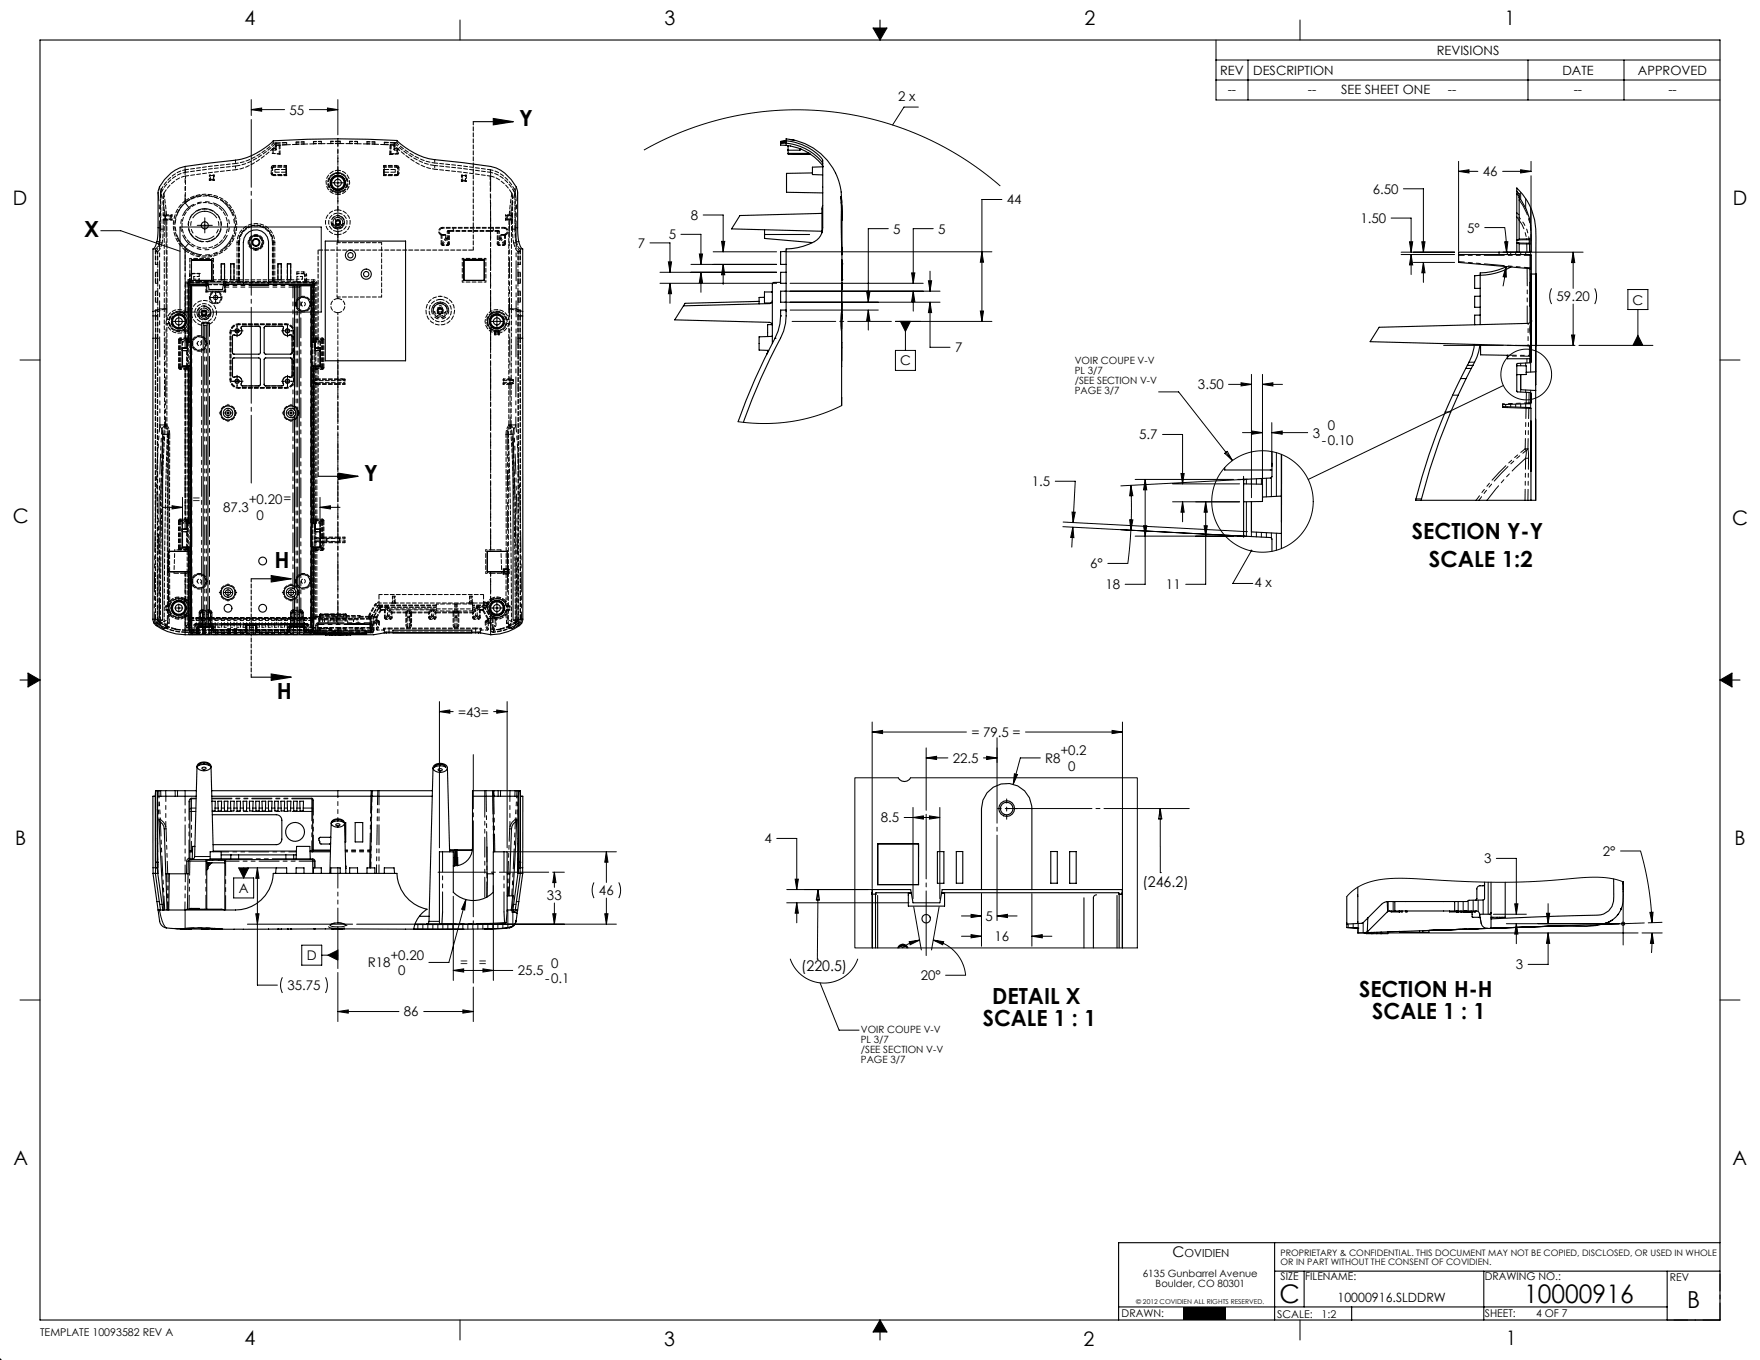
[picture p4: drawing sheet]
<svg xmlns="http://www.w3.org/2000/svg" width="559mm" height="432mm" viewBox="0 0 559 432" stroke-linecap="round" stroke-linejoin="round" font-family="sans-serif">
<defs><g id="words">
<g font-size="8.1">
<text x="406.2" y="413.8">C</text>
<text x="483.9" y="413.6">10000916</text>
</g>
<text font-size="7.5" x="535.6" y="415.2">B</text>
<g font-size="7.1">
<text x="164.9" y="40">Y</text>
<text x="26.7" y="75.3">X</text>
<text x="115.6" y="152.6">Y</text>
<text x="448.3" y="171.1">SECTION Y-Y</text>
<text x="453.7" y="179.9">SCALE 1:2</text>
<text x="87.2" y="180.4">H</text>
<text x="87.9" y="222">H</text>
<text x="431.5" y="316.6">SECTION H-H</text>
<text x="315" y="318.8">DETAIL X</text>
<text x="435.7" y="323.7">SCALE 1 : 1</text>
<text x="312.1" y="325.8">SCALE 1 : 1</text>
</g>
<g font-size="6.3">
<text x="77.6" y="8">4</text>
<text x="211" y="8.1">3</text>
<text x="344.3" y="8.1">2</text>
<text x="477.8" y="8.1">1</text>
<text x="4" y="65.2">D</text>
<text x="550.1" y="65.2">D</text>
<text x="4.1" y="166.2">C</text>
<text x="549.9" y="166.7">C</text>
<text x="4.8" y="268.1">B</text>
<text x="550.7" y="268.4">B</text>
<text x="4.3" y="369.9">A</text>
<text x="550.1" y="370">A</text>
<text x="77.6" y="427.1">4</text>
<text x="210.9" y="427.4">3</text>
<text x="344" y="427.4">2</text>
<text x="478.3" y="427">1</text>
</g>
<g font-size="4.7">
<text x="362.8" y="281.8">(246.2)</text>
<text x="254.4" y="308.3">(220.5)</text>
<text x="372.3" y="399.2">C</text>
</g>
<g font-size="4.2">
<text x="285.1" y="32.1">2 x</text>
<text x="91.9" y="36.4">55</text>
<text x="470.8" y="56">46</text>
<text x="319.7" y="64.9">44</text>
<text x="435.9" y="61.5">6.50</text>
<text x="219.4" y="69.8">8</text>
<text x="432" y="70.8">1.50</text>
<text x="212.3" y="76">5</text>
<text x="283.6" y="74.2">5</text>
<text x="297.9" y="74.2">5</text>
<text x="465.8" y="73.8">5°</text>
<text x="202.5" y="78.7">7</text>
<text x="494.2" y="95.6">59.20</text>
<text x="518.3" y="96.7">C</text>
<text x="303.2" y="111.8">7</text>
<text x="285.8" y="116">C</text>
<text x="380.4" y="123.6">3.50</text>
<text x="421.6" y="136.4">0</text>
<text x="361.7" y="139.5">5.7</text>
<text x="416.8" y="138.9">3</text>
<text x="419.7" y="141.4">-0.10</text>
<text x="327.6" y="154.4">1.5</text>
<text x="61.1" y="160.1">=</text>
<text x="79" y="160.2">+0.20=</text>
<text x="70.8" y="162.7">87.3</text>
<text x="81.5" y="165.1">0</text>
<text x="346.1" y="180.5">6°</text>
<text x="351" y="187.1">18</text>
<text x="370.2" y="187.1">11</text>
<text x="398.3" y="186.4">4 x</text>
<text x="145.5" y="227.5">=43=</text>
<text x="308.4" y="234">= 79.5 =</text>
<text x="336.7" y="239.7">+0.2</text>
<text x="302.5" y="242.2">22.5</text>
<text x="331.9" y="242.2">R8</text>
<text x="339.2" y="244.7">0</text>
<text x="279.6" y="261.1">8.5</text>
<text x="242.7" y="267.8">4</text>
<text x="471.2" y="274.1">3</text>
<text x="508.9" y="271.8">2°</text>
<text x="75.8" y="283.5">A</text>
<text x="173.7" y="285.8">33</text>
<text x="190.2" y="284.2">46</text>
<text x="312.9" y="292.4">5</text>
<text x="315.7" y="298.8">16</text>
<text x="97.4" y="304.9">D</text>
<text x="124" y="304.7">+0.20</text>
<text x="116.8" y="307.1">R18</text>
<text x="126.4" y="309.6">0</text>
<text x="146.1" y="306.9">=</text>
<text x="152" y="307">=</text>
<text x="164.4" y="309.7">25.5</text>
<text x="175" y="307.2">0</text>
<text x="292.3" y="311.2">20°</text>
<text x="481.3" y="307.8">3</text>
<text x="91.2" y="314.3">35.75</text>
<text x="173.1" y="312.2">-0.1</text>
<text x="128.3" y="322.7">86</text>
</g>
<g font-size="4.1">
<text x="456.2" y="17.5">REVISIONS</text>
<text x="387.4" y="23.8">REV</text>
<text x="397.9" y="23.7">DESCRIPTION</text>
<text x="496.1" y="23.7">DATE</text>
<text x="520.1" y="23.7">APPROVED</text>
<text x="389.8" y="29.8">--</text>
<text x="415.3" y="29.8">--</text>
<text x="425.9" y="29.8">SEE SHEET ONE</text>
<text x="459.7" y="29.8">--</text>
<text x="499.6" y="29.8">--</text>
<text x="529.7" y="29.8">--</text>
<text x="424.7" y="413.5">10000916.SLDDRW</text>
</g>
<text font-size="3.5" x="376.1" y="399.2">OVIDIEN</text>
<g font-size="3.4">
<text x="406.6" y="406.5">SIZE</text>
<text x="414.4" y="406.5">FILENAME:</text>
<text x="471.4" y="406.5">DRAWING NO.:</text>
<text x="530.1" y="406.6">REV</text>
<text x="356.1" y="418.2">DRAWN:</text>
<text x="405.5" y="418.3">SCALE:</text>
<text x="419.6" y="418.3">1:2</text>
<text x="471.4" y="418.2">SHEET:</text>
<text x="487.7" y="418.2">4 OF 7</text>
<text x="12.7" y="424.1">TEMPLATE 10093582 REV A</text>
</g>
<g font-size="3.2">
<text x="341.2" y="115.7">VOIR COUPE V-V</text>
<text x="341.2" y="118.9">PL 3/7</text>
<text x="341.2" y="122.1">/SEE SECTION V-V</text>
<text x="341.2" y="125.2">PAGE 3/7</text>
<text x="273.3" y="328">VOIR COUPE V-V</text>
<text x="273.3" y="331.2">PL 3/7</text>
<text x="273.3" y="334.4">/SEE SECTION V-V</text>
<text x="273.3" y="337.6">PAGE 3/7</text>
<text x="362.8" y="405.5">6135 Gunbarrel Avenue</text>
<text x="366.9" y="408.7">Boulder, CO 80301</text>
</g>
<g font-size="2.8">
<text x="406.6" y="398.7">PROPRIETARY &amp; CONFIDENTIAL. THIS DOCUMENT MAY NOT BE COPIED, DISCLOSED, OR USED IN WHOLE</text>
<text x="406.6" y="401.6">OR IN PART WITHOUT THE CONSENT OF COVIDIEN.</text>
</g>
<text font-size="2.1" x="360.7" y="413.9">© 2012 COVIDIEN ALL RIGHTS RESERVED.</text>
</g></defs>
<g fill="none" stroke="#000" stroke-width=".32">
<path d="M146.1 6.4v6.3M277.2 8.9h4.4l-2.2 3.8zM386.1 12.7v19.1h160M386.1 19.1h160M396.2 19.1v12.7M412.8 6.4v6.3M485.1 19.1v12.7M515.6 19.1v12.7M79.8 34.8l3.3-.5v1zM79.8 31.6v5.1M79.8 34.8h10.6M98.2 34.8h9.1"/>
<path d="M104 34.3l3.3 .5-3.3 .5zM107.3 31.6v11.2M291.6 34h-4.6l-3.6 5.7M386.1 25.4h160M104.9 58h4.8M107.3 55.7v4.7M204.4 47.6a98.4 98.4 0 0 1 113.2 11.4M445.6 59.9h6.3v20.2M463.1 54.4l3.3-.5v1zM463.1 51.2v28.6M463.1 54.4h6.1M477.1 54.4h9"/>
<path d="M482.8 53.9l3.3 .5-3.3 .5zM486.1 51.2v3.3M486.1 55.8v20.6M32 73.3h6.3l18.8 6.5M57.1 72.1h44.9v27h-44.9zM62.6 71.5h4.8M65 69.2v4.7M206.4 77.1h6.3v9.3M216.2 74.4h6.3v9.5M223.3 68.3h6.3v11.6M226.4 79.9h20.2M229.1 76.6h1l-.5 3.3z"/>
<path d="M249.1 79.9h65.8M282 72.6h-6.3v23.3M296.3 72.6h-6.4v17.3M311.8 79.9l.5 3.4h-1.1zM318.1 63.3h-6.3v38.7M441.7 69.2h6.3v10.9M447.5 76.8h1l-.5 3.3zM451.4 76.8h1l-.5 3.3zM471.4 72.3h6.4l.5 7.8M477.7 76.8h1l-.4 3.3zM482.8 61v2.4M484.4 63.1v3"/>
<path d="M486 66v5.7M56.8 99.6v4.8M66.5 94.4h3.9M68.5 92.5v3.9M157.8 99.6v4.8M209.5 86.4h37.1M209.5 89.9h37.1M212.2 83.1h1l-.5 3.3zM212.7 89.9l.5 3.3h-1zM212.7 89.9v6.4M219.4 83.9h27.2M222 80.6h1.1l-.6 3.3z"/>
<path d="M222.5 86.4l.6 3.4h-1.1zM222.5 86.4v6.4M229.6 83.9l.5 3.3h-1zM229.6 83.9v6.4M249.1 92.5h49.4M249.1 95.9h49.4M250.9 89.9h42.2M250.9 98.4h28M275.2 92.6h1l-.5 3.3zM275.7 98.4l.5 3.4h-1zM275.7 98.4v6.4M289.4 86.6h1.1l-.6 3.3z"/>
<path d="M289.9 92.4l.6 3.4h-1.1zM289.9 92.5v6.3M294.8 89.1h1l-.5 3.3zM295.3 95.9l.5 3.4h-1zM295.3 95.9v14.4h6.3M295.3 86.1v6.4M311.2 98.7h1.1l-.5 3.3zM444.9 80.1h16.9M444.9 80.8h16.9M448 80.8l.5 3.3h-1zM448 80.8v6.4M448.8 83.3h13"/>
<path d="M451.9 83.3l.5 3.3h-1zM451.9 83.3v6.4M478.1 84.6l.2 3.4-1.1-.1zM478.1 84.6l-.9 6.3M479.6 80.1v.7M481.2 80.1v.7M482.8 80.1v.7M484.4 80.1v.7M486 80v.8M487.6 87v31M492.6 91.6l-.6 2.3 .2 1.3 .4 1.3M499.5 80.1l.5 3.3h-1z"/>
<path d="M499.5 80.1v11.5M499.5 96.5v13.2M502.6 80.1h-25.4M506.3 91.6l.6 2.3-.1 1.3-.5 1.3M516.9 91.9h6.3v6.4h-6.3zM520 98.3v11.4M6.4 114.3h6.3M54.4 102h4.8M73.4 105h3.8M75.3 103.1v3.8M75.3 119.1v3.8M89.4 105h3.8"/>
<path d="M91.3 103.1v3.8M91.3 119.1v3.8M155.4 102h4.8M284.3 102h30.6M284.3 111.3h6.3v6.3h-6.3zM285.9 102h3.2l-1.6 3.2zM287.5 102v9.3M397.3 118.9v39.1M400.8 118.9v39.1M482.8 115.3v.8M482.8 118.9v5.6M484.4 115.3v.9"/>
<path d="M486 115.1v3M499 106.4h1l-.5 3.3zM501.3 109.7h23.5M520 106.5l1.6 3.2h-3.2zM546.1 114.3h6.4M69.6 131.1h.3M71.1 131.1h2.6M72.4 128.4v.2M72.4 129.9v2.5M72.4 133.7v.2M73.4 121h3.8M74.9 131.1h.3"/>
<path d="M89.4 121h3.8M89.6 131.1h.3M91.1 131.1h2.6M92.4 128.4v.2M92.4 129.9v2.5M92.4 133.7v.2M94.9 131.1h.3M267.2 128.8l-7.5 3-4.3 1.2-3.9 .8-4.6 .5-4 .2-8.6-.6M367.9 124.4h6.3l17.1 21.8M369.1 137.9h6.4v15.7M390.1 122h7.2M394 121.5l3.3 .5-3.3 .5z"/>
<path d="M394.5 137.4h6.3M397.5 136.9l3.3 .5-3.3 .5zM400.8 122l3.3-.5v1zM400.8 122h6.4M403.8 137.4l3.3-.5v1zM403.8 134.2v13.8M403.8 137.4h11.4M477.3 122.4l-61.9 29.8M478.1 128.4v.7M479.6 128.4v.8M481.2 128.3v.9M482.8 128.3v1"/>
<path d="M484.4 123.8v.8M484.4 128.2v1.2M486 123.9v.8M486 128.1v1.4M57.9 157.9v9.7M101.6 157.9v9.7M335 152.8h6.4l-.7 13.1M359 154.1l.7 3.3h-1zM359 154.1l.2 7.1-.2 7.1M360.4 152.2h31.3M363.6 152.2l.5 3.3h-1zM363.6 152.2v33.3h-6.4"/>
<path d="M372.3 159.3h21.3M372.3 153.6h21.3M375 150.3h1l-.5 3.3zM375.5 159.3l.5 3.3h-1zM375.5 159.3v6.4M382.8 159.3l.5 3.3h-1zM382.8 159.3v26.2h-6.3M388.9 143.9l.8-.6 1.6 2.9zM393 152.2h1.8M394.8 151.2v3.1M395.7 152.2v1.4M395.7 159.3v11"/>
<path d="M396 152.2l-40.1 2.1M397.3 159.3v11.1M398.9 152v1.7M400.5 151.9v1.8M402.1 151.8v5.9M403.7 151.7v6M405.3 143.7v13.9M406.8 144.3v13.2M51.6 161.1h6.3M54.6 160.6l3.3 .5-3.3 .5zM101.6 161.1l3.3-.5v1zM101.6 161.1h6.4"/>
<path d="M337.5 167.2l58.5 3.1M337.5 165.7l58.6 3.1M340.4 162.6h1l-.7 3.3zM340.6 167.4l.4 3.3-1.1-.1zM340.6 167.4l-.3 6.3M358.7 165l1 .1-.7 3.2zM359 168.3l-.9 10.6h-6.4M360.4 170.2h34.4M363.1 166.9h1l-.5 3.3zM382.3 166.9h1l-.5 3.3zM394.8 169.8v.8M397.3 174.9l-5.9 10.3h6.4"/>
<path d="M398.9 169v1.4M400.5 169v1.5M402.1 169.1v1.5M403.7 169.2v1.6M405.3 169.3v5.4M53.5 193h.7M55.5 193h2.5M56.8 189.8v.7M56.8 191.8v2.5M56.8 195.6v.7M59.3 193h.7M69.6 188.1h.3"/>
<path d="M71.1 188.1h2.6M72.4 185.3v.3M72.4 186.8v2.6M72.4 190.7v.2M74.9 188.1h.3M89.6 188.1h.3M91.1 188.1h2.6M92.4 185.3v.3M92.4 186.8v2.6M92.4 190.7v.2M94.9 188.1h.3M155.4 193h4.8"/>
<path d="M157.8 190.6v4.8M8.9 213.7l3.8 2.2-3.8 2.2zM546.1 215.9l3.8-2.2v4.4zM139.5 225.9l3.3-.5v1zM139.5 222.8v46.4M139.5 225.9h4.4M156.7 225.9h4.3M157.7 225.4l3.3 .5-3.3 .5zM161 222.8v46.4M276.9 232.4l3.3-.5v1zM276.9 229.2v52.9M276.9 232.4h29.9"/>
<path d="M294.1 237.5v19.8M316.6 237.5v4.6M325.6 232.4h30.8M353.1 231.9l3.3 .5-3.3 .5zM356.4 229.2v53.4M285.2 247h-13.8v54h89.7v-54h-72M287.1 259.6h11.3M289.9 259.6l3.3-.6v1.1zM289.9 256.4v29M294.1 240.6l3.3-.5v1zM294.1 240.6h6.8M295.1 259l3.3 .6-3.3 .5z"/>
<path d="M298.4 256.4v29M312.3 240.6h4.3M313.3 240.1l3.3 .5-3.3 .5zM322.1 245.7l1 .2-1.4 3.1zM330.3 240.6h-6.3l-2.3 8.4M368.4 256.7v20.4M368.4 256.7l.5 3.3h-1zM74.2 278.7h6.3v6.4h-6.3zM75.8 275.6h3.1l-1.5 3.1zM77.4 275.5v3.2M78.5 275.6h9.2M81.7 275.6l.5 3.3h-1z"/>
<path d="M81.7 275.6v37.2h6.4M161.3 270.4h34.4M175.5 276.9h3.7M176 276.9l.5 3.3h-1zM176 276.9v4.8M192.5 270.4l.5 3.3h-1zM192.5 270.4v9.8M246.6 266.2h6.4v16.2M252.5 279.1h1l-.5 3.3zM368.4 277.1h.1M475.1 272.5h6.3v17.8M514.5 270.2h6.4a93.6 93.6 0 0 1 3.6 22.8"/>
<path d="M515.4 280l-3.9-1.1-4.5-.4-4.8 .2-13.4 1.1-11.1 .3-12-.2-18.5-1h-5.3l-4.7 .6-3.8 1.1-3.2 1.6-2.6 2.5M78.6 293.4h33.4M81.2 290.1h1l-.5 3.3zM107.3 294.8v12.7M113.2 293.4h21.7M132.7 293.5v1.5M134.3 293.5v1.5M135.8 293.5v1.5M136.2 293.4h59.5M137.4 293.5v1.5M139 293.5v1.5M140.6 293.5v1.5"/>
<path d="M142.2 293.5v1.5M143.8 293.5v1.5M143.9 284.6v26.7M147 293.5v1.5M147.9 285.6l-.4 3.3-.9-.2zM147.9 285.6l-5.4 20h-6.3M148.5 293.5v1.5M150.1 293.5v1.5M151.7 293.5v1.5M153.3 293.5v1.4M154.9 293.4v1.5M156.5 293.4v1.5"/>
<path d="M156.6 281.2v30.1M158.1 293.3v1.5M159.7 293.2v1.5M161.2 288.9v5.5M162.8 289.7v4.2M175.5 290.1h1l-.5 3.3zM176 286.7v6.7M188.6 280.2l-.6 2.3 .1 1.4 .5 1.2M192 290.1h1l-.5 3.3zM192.5 285.1v8.3M196.5 280.2l.5 2.3-.1 1.4-.4 1.2M249.8 282.4h27.1"/>
<path d="M249.8 286.6h38.8M253 286.6l.5 3.3h-1zM253 286.6v6.4M259.7 282.4l-.2 22.2M259.7 282.4l.5 3.3h-1zM288.7 299l3.3-.5-3 1.5zM290.1 287.9l2.4 13.7M292 298.5l-3 .9-2.6 1.6M296.3 298.5l3.3 .5-.3 1zM296.3 298.5a12.5 12.5 0 0 1 10.3 11.1h-6.4M298.2 287.9l-2.4 13.7M305.3 297.3h6.3"/>
<path d="M305.3 290.8h6.3M308.3 296.8l3.3 .5-3.3 .5zM308.3 290.3l3.3 .5-3.3 .5zM311.6 283.7v16.7M316.6 290.8l3.3-.5v1zM316.6 290.8h6.3M327.6 297.3l3.3-.5v1zM327.6 283.7v16.7M327.6 297.3h6.4M428 293.4v1.1M429.6 293.3v1.3M431.1 296.2h89"/>
<path d="M431.2 293.2v3M432.8 292.9v3.3M440.7 286.2v3.1M442.3 286.2v3M463 286.2v3M464.6 286.2v3M466.1 285.9v3.3M467.7 285.8v3.4M469.3 285.8v3.6M470 291.5l.2 1.4M470.9 285.8v4.5M472.5 280.1v10.2"/>
<path d="M474.2 290.3h10.4M478.3 293.3h35.8M480.9 287h1l-.5 3.3zM481.4 293.3v6.3M481.4 293.3l.5 3.3h-1zM491 290h1l-.5 3.3zM491.5 296.2l.5 3.3h-1zM491.5 296.2v10h-6.3M491.5 286.9v6.4M515.3 282.4v17.6M521.4 296.2h6.3M522.1 293l-14.6 .5"/>
<path d="M523.8 289.7l1-.1-.3 3.4zM524.6 296.2l.4 3.3h-1zM524.6 296.2l-.2 6.4M527.7 292.8l-4.4 .2M6.4 317.5h6.3M89.7 310.3l-.6 2.3 .1 1.4 .5 1.3M95.8 300.1h6.4v6.3h-6.4zM102.2 303.3h5.1M103.4 310.3l.5 2.3-.1 1.4-.4 1.3M104.1 303.3l3.2-1.6v3.2zM107.3 308.8v15.5M143.9 308.1l3.3-.5v1z"/>
<path d="M143.9 308.1h18.9M150.3 313.4v10.9M153.3 307.6l3.3 .5-3.3 .5zM250.9 304.4a11.3 11.3 0 0 0 10.7 7.7 11.3 11.3 0 0 0 10.7-7.7M259.5 304.6h.1M260.4 312.1l6 15h6.4M546.1 317.5h6.4M107.3 321.2l3.3-.5v1zM107.3 321.2h19.4M134.5 321.2h15.8M147 320.7l3.3 .5-3.3 .5zM146.1 419.1v6.4"/>
<path d="M279.4 419.1l2.2 3.8h-4.4zM412.8 419.1v6.4M-.1 431.8h.6M0 431.8h.1M0 431.3v.5M.4 431.5l-.4 .3"/>
<circle cx="484.6" cy="118.9" r="8.1"/>
<circle cx="394.8" cy="152.2" r=".2"/>
<circle cx="400.8" cy="159.2" r="16.1"/>
<circle cx="394.8" cy="170.2" r=".2"/>
<circle cx="515.3" cy="293.3" r=".5"/>
</g>
<path d="M529.3 419.1h16.8" fill="none" stroke="#000" stroke-width=".32" stroke-dasharray="30.5 1.3 1.3 1.3" stroke-dashoffset="24"/>
<path d="M531.5 419.1h14.6M546.1 404.5v14.6" fill="none" stroke="#000" stroke-width=".32" stroke-dasharray="30.5 1.3 1.3 1.3" stroke-dashoffset="25.1"/>
<g fill="none" stroke="#000" stroke-width=".35">
<path d="M12.7 12.7h533.4v406.4h-533.4zM279.4 6.4v6.3M150.3 38.6h12.7M156.6 37.6l6.4 1-6.4 1zM249.6 44.7a15.8 15.8 0 0 1 11.6 6.2v21.4a5.4 5.4 0 0 1-4.3 5.2 20 20 0 0 1-7.3 1.5v21.3a20.9 20.9 0 0 1-2.6 8.7 187.5 187.5 0 0 0-11 25.1M249.6 46.2h.6M249.6 44.7v-.6a19.4 19.4 0 0 1 17.6 20.3M249.6 45.5a15.9 15.9 0 0 1 11.6 6.4M249.6 45.4l-1.8 .1M249.6 45.2l-1.8 .1v.8l1.8 .1M249.6 45.1l-1.8 .1M249.6 45l-1.8 .1"/>
<path d="M249.6 44.9l-1.8 .1 1.8-.1M249.6 44.8l-1.8 .1M249.6 44.7v1.5M250.2 46.2l3.8 1M250.2 46.2v2.7M250.2 48.9h6.9M250.2 48.9l7.2 .1M250.7 44.3l1.5 .2M254 47.2l.3 .1a16.4 16.4 0 0 1 6.9 5.3M254 47.2l.2 .3-.3 .2h-3.7M254.1 47.2v.3M257 48.7h-6.8"/>
<path d="M257.9 54.9l-8.2 .1v6l11.5 .3M261.4 52.9l-3.5 .2v2.3l3.3 .1M103.3 76.5h25.5v38h-25.5zM106.6 71a.79 .79 0 0 0 1.3 0l-.6 .4zM106.8 70.1h.9M242.7 72.9v1.6M242.7 74.5v1.2l15.3 1.3M242.7 74.5h14.3M249.6 79.8l-1.8 .1v4h1.8M261 67.8l-26.1 .6-2.6 4.3 28.7 .7M261.2 65.3l-.2 1v7.6M266.9 62.5l.2 2"/>
<path d="M267 62.3l.3 2.7v15.9M267.1 64.4h.1M267.1 64.4l.1 14.2M267.2 78.4l.1 2.3M267.2 65l.1 5M267.2 78.6h.1M267.3 78.6v13.3M481.6 61.5v-1.8a19.8 19.8 0 0 1 6.1 15.8l-.1 11.5M481.6 60.7l.7 .8v14.5l-.6 .2M481.6 61.5v18.6M481.6 77.2h3.9l.3 .3M481.6 61.5l.7 .8"/>
<path d="M481.7 77.2l.6 .1v2.8M482.3 62.7a17.9 17.9 0 0 1 3.8 11.8l-.1 5.5-7.4 .1M485.7 75.8l-.2 .3-3.9 .1M485.8 80h.1M485.8 79.8l-.2 .3M59.9 90.5h.1M59.9 90.3v.2M59.9 90.5h.5M60.4 90.5v18.1M60.4 90.5h.1M60.8 90.8v108.5M60.8 89h6.5"/>
<path d="M60.8 82.6h6.5M60.8 82.6v6.4M60.8 82.6h.1M60.8 89h.1M64.1 99.9v.1a.92 .92 0 0 0 1.3-.1l-.7 .3zM64.3 98.8h.9M66.1 90.3h-5.6l-.1 .2M66.1 90.4h-.5v2.1h5.8v-2.1h-.5M67.3 89h.1M67.3 82.6v6.4M67.3 82.6h.1M70.3 83.8h1v5h-1z"/>
<path d="M70.9 90.3h28.1l.1 .2M73.3 83.8h1v5h-1zM77.3 89.8v-12.8a4 4 0 0 1 4-4 4 4 0 0 1 4 4v12.8M77.3 89.8h-6.3l-.4 2.1h-4.2l-.4-2.1h-6.1v18.8M77.3 89.8h8M85.3 89.8h14.3v18.8M88.3 83.8h1v5h-1zM91.3 83.8h1v5h-1zM93.5 91.1v39M95.5 90.7l-.5 .5v107.8M98.8 90.8l-.1 108.5M99.1 90.5h.1"/>
<path d="M99.1 90.5v18.1M99.1 90.5h.5M99.6 90.5h.1M99.6 90.3v.2M99.6 90.5v18.1M139.1 99.3l.6 .3 .7-.3a.99 .99 0 0 1-1.3 0zM139.3 98.1h.9M147.3 89h6.5M147.3 82.6h6.5M147.3 82.6v6.4M153.7 89h.1M153.8 82.6v6.4"/>
<path d="M153.8 82.6h-.1M217 97.1l-2.8 4.5 30 .7a1.01 1.01 0 0 1 1 1M241 95.7l-23.5 .6-.5 .8M242.7 94.4h-1.7v2.1M245.2 92.6l-2.5 .1v3.5h2.1M245.2 95.4a1.01 1.01 0 0 1-1 1l-27.2 .7M245.2 92.5v.1M247.8 89.6l-2.2 .1-.4 .4v18.9M249.6 98.4h-1.8v1.9M249.6 92.4h-1.8v3.5h1.8M249.6 86.4h-1.8v3.5h1.8M267.2 99.1l-.2 3.2 .2 2.7"/>
<path d="M267.2 99.8h.1M267.2 99.8v4.5M267.2 89.8h.1M267.2 89.8v24.7M267.2 89h.1M267.3 89.8v2.1M267.3 95.9v5.4M267.3 82.6l-.1 6.4M267.3 88.8h.1M267.3 83.8h.1M463.1 80.8v2.5l22.8 2.1M463.1 80.8h12.9"/>
<path d="M470 94.1h-1.8v3.5h1.8M476 80.1h2.6M476 80.8h2.6M476 80.1h-12.9v.7M476 80.1v.7M478.3 84.6a20 20 0 0 1-8.3 2.1v16.4M478.6 80.8l7.5 .1v6.1M478.6 80.1v.7M479.7 84.8a23.1 23.1 0 0 1-11.5 2.8v4h1.8M485.8 80.8l.2 .3M486.1 87v14.9M486.1 89.7h-.4v7.5h.4"/>
<path d="M486.1 87v27.9M486.1 87h1.6M487.6 87v71.8h-1.5M487.7 87l-.1 22.9M57.9 116.4h2M57.9 110.4v6M57.9 110.4v.2M57.9 110.6v5.5M57.9 116.1h2.6M57.9 116.1v.3M59.4 110.4h-1.5M59.4 110.4l.1 .2h-1.6"/>
<path d="M59.9 108.6h-.5v1.8M59.9 108.6h.1M59.9 116.4v49.7M59.9 116.3h.5M59.9 116.3v.1M59.9 116.3l.1 49.8M59.9 108.6h.5M60.4 108.6l.1 .1M60.4 116.3l.1 49.8M60.5 116.1l-.1 .2M60.5 108.7l-1-.1v2.7h-1.6M60.5 108.7v7.4"/>
<path d="M64 102.5h.5M64.5 102.5h1.5M64.5 102.5v96.5M66 102.5h.5M66 102.5v96.5M74 113.8l8.2-.2 .4 .4v8.3l-.4 .2h-5.2l-.4-.3a1.73 1.73 0 0 0-.2-2.2 1.73 1.73 0 0 0-2.2-.2l-.4-.5zM76.7 103.7l5.5-.1 .4 .2-.1 8.5h-8.5l-.2-.4v-5.1l.4-.5a1.73 1.73 0 0 0 2.2-.2 1.73 1.73 0 0 0 .2-2.2zM84 103.7l5.5-.1 .5 .3a1.73 1.73 0 0 0 .2 2.2 1.73 1.73 0 0 0 2.2 .2l.3 .5v5.1l-.2 .5h-8.3l-.3-.5zM84 113.8h8.5l.2 .3v5.2l-.3 .5a1.73 1.73 0 0 0-2.2 .2 1.73 1.73 0 0 0-.2 2.2l-.5 .3h-5.1l-.5-.2zM99 116.1h2.6M99 116.1l.1 .2M99.1 108.7l1-.1v2.7h1.5"/>
<path d="M99.1 108.7l-.1 7.4M99.1 116.3h.5M99.1 116.3v49.8M99.1 108.6h.5M99.1 108.6v.1M99.6 116.3v.1M99.6 116.3v49.8M99.6 108.6h.1M99.6 116.4v49.7M99.6 116.4h2.1M99.6 108.6h.5v1.8M100.1 110.4h1.6"/>
<path d="M100.1 110.4v.2h1.5M101.6 116.1l.1 .3M101.6 110.6v5.5M101.7 110.4v6M101.7 110.4l-.1 .2M243.7 111.2v.8M243.7 111.9l-.3 .7M245.1 103l-1.4 .1v3.8M245.2 106.6l-.2 .2-4 .1v4.3l3.1 .1M246.1 107.4a189.6 189.6 0 0 0-11.8 26.5M246.1 107.4h.1M247.8 100.3l-.2 2.5-.6 2.3-.9 2.3"/>
<path d="M247.8 100.3h.1M267.2 116.4h.1M267.2 104.3h.1M267.2 110.4h.1M267.2 108.6h.1M267.2 110.4v18.4M465.4 117l-1.7 3.2M465.4 117h1.7M465.9 116l-.5 1M466.4 115l-.5 1M466.4 115h.1M467.1 117l-1.6 3.2"/>
<path d="M467.6 116l-.5 1M467.6 116h-1.7M468.1 109.3l-.7 3.5-1 2.2M469.9 109.4a15.1 15.1 0 0 1-2.3 6.6M470 100.1h-1.8v3M470.1 109.4v3.3l8.5 .1v1.1h7.5M481.6 116.1l3 .1v2.7l-3 .1M482.8 118.9v4.8l4.8 .3M485.2 102.7l-47.3 1.2-2.9 4.6 50.2 1.3 .6 .2 .3 .6M486.1 102.4v4.5a6.5 6.5 0 0 1 0-4.5zM486.1 102.1l-.3 .4-.6 .2M486.1 106.9v8.1"/>
<path d="M486.1 101.9h.1M486.1 112.8v.6M486.1 114.9l-.2 .3-4.1 .2-.2 .2v8.7l4.4 .4v3.4l-8.9 .4M487.6 118l-3 .2M487.7 103.5l-.1 5.4M93.5 130.1a1.49 1.49 0 0 1 0 2M93.5 130.1a1.5 1.5 0 0 0-2.1-.1 1.5 1.5 0 0 0 0 2.2 1.5 1.5 0 0 0 2.1-.1M93.5 132.1v55M162.9 137.9v58.9M267.2 126.2h.1M463.7 120.2a191.2 191.2 0 0 0-14.2 38.6h1.7M465.5 120.2a191.2 191.2 0 0 0-14.3 38.6"/>
<path d="M465.5 120.2h-1.8M477.1 129.1l8.7 .3 .3 .2v29.2M477.1 128.2v.3M477.1 129.1v.3M477.1 128.5v.6M485.5 129.4l.3 .2M485.8 128l-.3 .2M485.8 127.9v.1M485.8 129.6h.1M485.8 128v.2M485.8 129.4v.2M486.1 133.9v15.8"/>
<path d="M487.6 122.2h.1M101 151.2h12.7M107.4 150.2l6.3 1-6.3 1zM388.8 148.5v.7h15M394.8 153.6l6 .1v5.5l-6 .1M397.3 159.3v9.6l9.5 .5M403.8 147.1v1M403.9 143.4l-.2 8.2-.3 .2-8.1 .4-.5 .5 .1 17.2 .4 .3 8.2 .5 .3 .5v3.8M406.8 157.5l-6 .3M406.8 144.3v29.9M451.2 158.8h34.9M53.4 179.8l.1-41.9h-1.9v59a.95 .95 0 0 0-1 .7 .95 .95 0 0 0 .4 1.1l.2 .3a1 1 0 0 0 1.6 .3h.5"/>
<path d="M53.4 179.8v1.7M53.6 175.1l-.2 4.7M53.6 175.1h6.3M57.9 167.9h1.5M57.9 173.9h2M57.9 167.9v.2M57.9 167.9v6M57.9 168.1v5.5M57.9 168.8h.1M57.9 173.6h2.6M57.9 173.6v.3M59.4 167.9l.1 .2h-1.6"/>
<path d="M59.9 175.1h.1M59.9 175.1h-6.3M59.9 166.1h.1M59.9 166.1h-.5v1.8M59.9 173.9v1.2M59.9 175.1l.1 6.4M60 166.1h.5M60 173.8l-.1 .1M60 173.8v24.2l.3 1.3M60 173.8h.5M60.5 173.8v24.2l.3 1.3M60.5 166.1h.1"/>
<path d="M60.5 166.1v.1M60.5 173.6v.2M60.5 166.2l-1-.1v2.7h-1.6M60.5 166.2v7.4M99 173.6h2.6M99 173.6l.1 .2M99 166.2l1.1-.1v2.7h1.5M99 166.2v7.4M99.1 166.1h.1M99.1 166.1l-.1 .1M99.1 173.8h.5M99.1 173.8v23.5l-.1 1.4-.3 .6"/>
<path d="M99.1 166.1h.5M99.6 173.8v24l-.1 .9-.3 .6M99.6 173.8v.1M99.6 166.1h.1M99.6 173.9v25.1l-.1 1.2-.3 .6v-1.5M99.6 173.9h2.1M99.6 166.1h.5v1.8M100.1 167.9h1.6M100.1 167.9v.2h1.5M101.6 173.6l.1 .3M101.6 168.1v5.5M101.6 168.8h.1"/>
<path d="M101.7 167.9v6M101.7 167.9l-.1 .2M154.7 175.1h6.3M154.7 175.1v6.4M161 175.1l.2 6.4M406.8 165.7h.1M52.6 199l.7 .3M53.4 181.5h.1M53.4 181.5h6.6M58.4 191.2a2.47 2.47 0 0 0-3.6 .3 2.47 2.47 0 0 0 .6 3.6M58.8 181.5h-5.4l.1 9.1a28.2 28.2 0 0 1-.4 7.7l.2 1M59.9 181.5l.1 17.8 .3 1.5v-1.5"/>
<path d="M60 181.5h-.1M60.8 199.3h-.5M62.3 199h2.2M62.8 199v1.7M63 199v1M63.2 199.2h1.2M63.2 199l-.1 2.1M64.4 199v2.1M64.5 199h1.5M65.2 199.2h1.2M65.2 199l-.1 2.1M66 199h2.3"/>
<path d="M66.4 199v2.3h-1.3M67.2 199.2h.3M67.2 199l-.1 2.3h1.3v-.5M67.5 199l.3 1.7M67.8 199v1.7M78.3 199.2h.1M78.3 198.6l.1 2.7h-1.3v-.5M79.2 199.2h1.2M79.2 198.6l-.1 2.7h1.3l-.1-2.7M79.8 183.8h12.7M81.2 199.2h.1M81.2 198.6l-.1 2.7h1.3v-.5"/>
<path d="M86.1 182.7l6.4 1.1-6.4 1zM91.3 199h2.2M91.8 199v1.7M92 199.2h.4M92 199l-.2 1.7M92.4 199v2.3h-1.3v-.5M93.2 199.2h1.2M93.2 199l-.1 2.3h1.3v-2.3M93.5 199h1.5M93.5 187.1a1.49 1.49 0 0 1 0 2M93.5 187.1a1.5 1.5 0 0 0-2.1-.1 1.5 1.5 0 0 0 0 2.2 1.5 1.5 0 0 0 2.1-.1M93.5 189.1v9.9"/>
<path d="M95 199h2.3M95.2 199.2h1.2M95.2 199l-.1 2.3h1.3v-2.3M96.5 199l.1 1M96.8 199v1.7M98.7 199.3h.5M110.9 198.1l2 .1M111.3 198.1v.1M111.5 198.1v.1M111.9 198.1v.1M112 198.1v.1M112.9 198.2h.1"/>
<path d="M112.9 198.1v.1M113.1 198.1h.8M114 198.2h.1M114.2 198.1h.9M114.4 198.1v.1M115 198.1v.1M115.4 198.1v.1M115.6 198.1l-.4 .1M115.7 198.1v.1M154.7 181.5h.1M156.1 191.2a2.48 2.48 0 0 1 3.5 .1 2.48 2.48 0 0 1 0 3.5 2.48 2.48 0 0 1-3.5 .1M161.1 181.5h-5.3"/>
<path d="M161.2 181.5h.1M161.2 181.5h-6.5M162 199l-.7 .3M6.4 215.9h6.3M61.6 200.8h-1.4M61.6 200.8h.1M61.6 200.8h1.1M62.4 200.9v.2M62.4 201.1h.1M62.4 201.1v.2M62.4 201.1h.7M62.4 201.3h.1"/>
<path d="M62.4 201.3v.1M62.7 200.8h.1M63.1 201.3h1.3M63.1 201.3v.1M63.1 201.3h.1M63.1 201.1h.1M63.1 201.1v.2M64.4 201.1h.1M64.4 201.1v.2M64.4 201.1h.7M64.4 201.3h.1M64.4 201.3v.1"/>
<path d="M65.1 201.3v.1M65.1 201.3h.1M65.1 201.1h.1M65.1 201.1v.2M67.8 200.7l10.3 .1 .2-.2v-2h2.7l.3 .2v1.8l.2 .2h10.2M69.1 200.8v.5h1.3v-.5M71.1 200.8v.5h1.3M72.4 200.9v.2M72.4 201.1h.1M72.4 201.1v.2M72.4 201.1h.7M72.4 201.3h.1"/>
<path d="M72.4 201.3v.1M73.1 201.3h1.3M73.1 201.3v.1M73.1 201.3h.1M73.1 201.1h.1M73.1 201.1v.2M73.1 200.9v.2M74.4 200.9v.2M74.4 201.1h.1M74.4 201.1v.2M74.4 201.1h.7M74.4 201.3h.1"/>
<path d="M74.4 201.3v.1M75.1 201.3v.1M75.1 201.3h.1M75.1 201.1h.1M75.1 201.1v.2M75.1 200.9v.2M76.4 200.8v.5h-1.3M79.8 215h12.7M83.1 200.8v.5h1.3v-.5M85.1 200.8v.5h1.3v-.5M86.1 214l6.4 1-6.4 1zM87.1 200.8v.5h1.3v-.5"/>
<path d="M89.1 200.8v.5h1.3v-.5M91.7 200.8h.1M91.8 200.7l-.1 .1M96.9 200.8h1.1M98 200.8h1.3M98 200.8h.1M99.9 201.1l-.3-.1h16.7l.1 .3h-10.1l-.1-.2M99.9 201.1v.3h5.5M100.6 200.4l.2-2.1 .2-.2h16.6l.2 .2 .1 2.1M103.4 201.4v.2h6.7M104.7 201.4v.2M105.1 201.1v.3"/>
<path d="M106.2 201.1h-6.3M106.2 201v.1M106.4 201.4v.2M106.5 201h.1M110.1 201.4h-4.7v.2M110.1 201.4h1.2a.76 .76 0 0 1-1.1 .2h-.1M110.1 201.4v.2M122.6 200.9h29.3M122.6 200.9l-3.9 .6h-7.4M122.6 200.9h.1M124.8 200.1h25v.8h-25zM124.8 200.8h25"/>
<path d="M151.9 200.9h.1M151.9 200.9h.6a13.8 13.8 0 0 0 13.2-3.1l.3-1.2v-117.6a6.3 6.3 0 0 1-1.6-4.9l-.1-13.5a11.8 11.8 0 0 0-8.5-7.8l-17.8-2.1a22.5 22.5 0 0 1-12-6.1 335 335 0 0 0-39.2 .1 22.7 22.7 0 0 1-12 6.2l-16 1.9a11.8 11.8 0 0 0-8.6 7.8v11.7a10.7 10.7 0 0 1-1.4 6.6l-.2 .1-.1 117.6a2.5 2.5 0 0 0 1.1 2 15.9 15.9 0 0 0 9.2 2.9h44.6M546.1 215.9h6.4M49.3 252.8h-.8l.1 24.5M49.3 252.8v22.7M49.4 251.1v22.7M49.4 251.1l-.1 1.7M50.1 258.7v18.6M50.9 251.1h-.9v22.7M60.3 254.5v15.7M62.3 252.8h-12.3M62.3 251.1h-12.9"/>
<path d="M62.5 243.3l-.7 28.7a.99 .99 0 0 1-1 .9l.2-.2 .2-4h.7M62.8 242.6a2.77 2.77 0 0 1 4.2 .5 2.07 2.07 0 0 1-3 1.5 1.27 1.27 0 0 1-1.2-.6 1.27 1.27 0 0 1 0-1.4zM64.1 243.8a.71 .71 0 0 1 .8-.3 .71 .71 0 0 1 .5 .6 .71 .71 0 0 1-.7 .2 .71 .71 0 0 1-.6-.5zM64.8 242.2a1.78 1.78 0 0 1 1.8 .9l-1.8-.4M64.8 242.2a1.78 1.78 0 0 0-1.8 .9l1.8-.4M64.8 242.2v.5M67 243.3l.7 27.1M67.2 251.1h50.9M67.2 252.8h50.6M67.3 254.4h1.1l-.1 3.1h-.9M67.4 258.7h20.3a1.75 1.75 0 0 1 1.8 1.7v6a1.75 1.75 0 0 1-1.8 1.8h-20.1M69.2 254.4h1.2l-.1 3.1h-1z"/>
<path d="M71.2 254.4h1.2l-.1 3.1h-1zM73.2 254.4h1.2l-.1 3.1h-1zM75.2 254.4h1.2l-.1 3.1h-1zM77.2 254.4h1.2l-.1 3.1h-1zM79.2 254.4h1.2l-.1 3.1h-1zM81.2 254.4h1.2l-.1 3.1h-1zM83.2 254.4h1.2l-.1 3.1h-1zM85.2 254.4h1.2l-.1 3.1h-1zM87.2 254.4h1.2l-.1 3.1h-1zM89.2 254.4h1.2l-.1 3.1h-1zM91.2 254.4h1.2l-.1 3.1h-1zM93.2 254.4h1.2l-.1 3.1h-1z"/>
<path d="M95.2 254.4h1.2l-.1 3.1h-1zM99.3 254.1v15.9l.2 .2h-1.1M117.8 252.8h.1M117.8 252.8h.2M118 252.8h19.2M118 252.8h.1M118 252.8l-.4 22.8M118.1 251.1h19.2M118.1 251.1l-.1 1.7M137.5 243.8l-1.3 48.8-.3 .6-.5 .3M137.8 243.1a2.85 2.85 0 0 1 4.2 .4 2.13 2.13 0 0 1-3 1.6 1.3 1.3 0 0 1-1.3-.6 1.3 1.3 0 0 1 .1-1.4zM139.1 244.3a.71 .71 0 0 1 .8-.3 .71 .71 0 0 1 .5 .5 .71 .71 0 0 1-.7 .3 .71 .71 0 0 1-.6-.5z"/>
<path d="M139.7 242.7a1.79 1.79 0 0 0-1.8 .9l1.8-.5M139.7 242.7a1.79 1.79 0 0 1 1.8 .9l-1.8-.5M139.7 242.7v.4M142.1 243.8l.7 26.7M150 252.8h6.5M156.4 251.1h-6.4v18.1a5.8 5.8 0 0 1-4.9 5.7l-.1-5M156.4 251.1h.3M156.4 251.1l.1 1.7M156.5 252.8h.3M156.5 252.8l.3 17.7M156.7 251.1h8.5M156.7 251.1l.1 1.7"/>
<path d="M156.7 251.1h.1M156.8 252.8h7.7M163.6 251.1h1l-.1 22.7M164.5 258.7l-.1 18.6M165.2 251.1l-.1 22.7M165.2 251.1v1.7M165.2 252.8h.8v24.5M165.2 252.8v22.7M285.2 247a2.18 2.18 0 0 0 3.9 0M48.6 277.3l1.6 11.6M48.6 277.3h1.5M49.3 275.5h.1"/>
<path d="M49.4 275.6l-.1 1.7 1.6 11.6M49.4 275.6h.6M49.4 273.8v1.8M49.4 273.8h.1M50 275.6h.1M50 275.6l.1 1.7M50 273.8v1.8M50 273.8h.1M50.1 277.3l1.6 11.7M50.5 260.2l1.6 28.7M50.9 261a2.84 2.84 0 0 1 1.3 2.8l.8 25.1M52.6 277.4h1.2"/>
<path d="M53.8 277.4h5.9M53.8 277.4l-.2 11.5M60.2 272.9h39.1l.4 .4 .1 2.3M60.2 272.9l-.1 .1M60.3 270.2l-.1 2.7M60.3 270.2h.8M60.3 272.9l-.5 .5-.3 15.3M65.4 272.9l.2 .3v15.5M65.6 273.9h5.8M66.5 272.9l.2-.2v-2.3h3.5v2.3l.3 .2M66.5 273.9l-.4 .4-.1 1.5-.4 .4M67.3 273.9l-.4 .2-.9 1.2"/>
<path d="M67.7 270.2h26.4M70.2 271.4h3.1M71.6 272.9l-.2 .3v15.7M73.3 271.4v1.3l-.3 .2M73.3 271.4h19.9M87.5 277.3l.2-1.7h3.3v1.7M93.2 271.4l.1 1.3 .2 .2M93.2 271.4h.9M93.8 272.9l.2-.2 .2-4h4.2l.1 4 .3 .2M94 277.3v-1.7h2.5v1.7M99.3 269.8l.2 .3M99.5 277.3v-1.7h2.5v1.7"/>
<path d="M105 277.3v-1.7h3v1.7M105 265.9l-3.3-.1-.4 .5 .2 1.3 .3 .3 2.8 .1 .4-.3M105.1 261.3l-.4 16M105.4 260.6a2.51 2.51 0 0 1 4 .7 2.36 2.36 0 0 1-2.1 1.3 2.36 2.36 0 0 1-2.2-1.3zM106.6 261.7a.71 .71 0 0 1 .8-.2 .71 .71 0 0 1 .5 .5 .71 .71 0 0 1-.7 .3 .71 .71 0 0 1-.6-.6zM107.3 260.2a1.78 1.78 0 0 0-1.8 .9l1.8-.5M107.3 260.2a1.78 1.78 0 0 1 1.8 .9l-1.8-.5M107.3 260.2v.4M109.3 261.2h.5v6.1h-.3M109.4 261.3l.4 16M109.7 275l.1 .8M111 277.3v-1.7h2.5v1.7"/>
<path d="M112.8 261.2h2.4v6.1h-2.4zM116.5 277.3v-1.7h2.5v1.7M117.5 270.2h.1M122 277.3v-1.7h3.1l.2 1.7M142.7 269.8h7.2M144.2 272.3h.3zM144.5 272.3v.1M144.5 269.9l-.1 5h-.5M144.5 269.9h.5M144.5 269.9h.1M145 269.9h.1M145.1 272.3h.2"/>
<path d="M145.1 272.3v.1M145.3 272.3h-.2M145.3 272.3l.1 2.5M154.6 268.9l.2 8.5M154.8 277.4h1.8M154.8 277.4l-.2 7.4M161 277.4h.9M163.6 261a2.82 2.82 0 0 0-1.2 2.8l-.7 20.6M164.1 260.2l-1.3 24.3M164.5 277.3l-1.7 11.7M164.5 277.3h1.5M164.5 275.6h.1"/>
<path d="M164.5 273.8h.1M164.5 273.8v1.8M164.5 275.6h.6M164.5 275.6v1.7M165.1 273.8h.1M165.1 273.8v1.8M165.1 275.6l.1 1.7-1.6 11.6M165.2 275.5h.1M166 277.3l-1.6 11.6M278.7 267.9h13M278.7 267.9v13M291.7 267.9l-.1 13"/>
<path d="M297.6 270.4h2.1v10h-2.1zM303.6 270.4h2.1v10h-2.1zM333.6 270.4h2.1v10h-2.1zM339.6 270.4h2.1v10h-2.1zM512.3 279.1a24.3 24.3 0 0 1-.5 8.7 5.1 5.1 0 0 1-4.5 2.8l-33.9 1.1M50.2 288.9h8.6M50.2 288.9l.5 3.5M50.7 292.5a2.5 2.5 0 0 0 2.1 2.1M52.8 294.6h.1M52.8 294.6l4.6 .3M55.6 294.8l3.2 .1M55.8 294.8h.6"/>
<path d="M57.4 294.9h1.4M57.9 294.9h.5M58.4 294.9h.4M58.8 294.9h.1M58.8 294.9l15.5 .1M58.8 288.9h16a12 12 0 0 0 12-11.6h39.2a12 12 0 0 0 9.6 11.4 9.1 9.1 0 0 0-4.2 6.3l24.4-.1M58.8 294.9h2h-.9M59 294.8l5.8-.2 5.9 .4M60.3 288.4h.5M60.8 288.4h2.5v.3M60.8 288.4v.3M63.9 295h2.1"/>
<path d="M67.3 295h3M71.2 288.9l-3.4-.2a39.3 39.3 0 0 0-9.1 .2M88.3 295h.1M89.3 295h.1M91.3 295h.1M92.3 295h-18M92.3 295h.1M99.6 294.9h.5M104.8 293.7v.1a4.7 4.7 0 0 1 5-.1M107.3 294.9l-15 .1M107.3 294.9h-2.1M107.3 294.9l21.5 .1"/>
<path d="M107.3 294.9h1.4M107.3 294.9h1.5M109.3 294.9h.1M128.8 295h18.5M131.8 293.4h3.8M133.2 290.9h3.1M139.2 293.5h-3.9M140.5 289.5l-.2 4M153.8 295h.1M155.8 294.9h.6zM155.8 294.9h-2M160 289.5l.2 3.4"/>
<path d="M161 289.4v-18.9h-4.4v12.8a9 9 0 0 1-12.7 0v-12.8h-4.4v22.8l-.2 .2h-4M161 284.4h2M162.3 288.9l1.9 1.2M162.6 289.1l.1 .6M162.7 289.7h.8M162.8 289.2l-.1 .5M163.9 292.5a3.3 3.3 0 0 1-3.9 2.3l-3.2 .1M163.9 292.2a3.2 3.2 0 0 1-3.5 2.4l-4.6 .3M163.9 292.2v.2M164.2 290.1l-.3 2.1M164.4 288.9h-3.3l-.4 4-.2 .2-4.8 .3-24 .1h.5M164.4 288.9l-.2 1.2"/>
<path d="M276.9 283.9h.1M277 283.4v.5h1M278 283.9v17.1M278 283.9h.1M278.7 284.3v16.7M278.7 280.9h12.9M289.3 283.4h-11.1l-.2 .5M289.3 283.6h-.9v4.1h11.5v-4.1h-1M299 283.4h56.1l.2 .5M311.6 282.4v-25.7a8 8 0 0 1 8-8 8 8 0 0 1 8 8v25.7M311.6 282.4h-12.5l-.7 4.2h-8.5l-.8-4.2h-12.2v18.6M311.6 282.4h16"/>
<path d="M327.6 282.4h28.8v1.5M344.2 285.1v15.9M347.1 285.1v15.9M348.2 284.1l-.8 .4-.3 .6M354.7 284.3v16.7M355.3 283.9h.1M355.3 283.9v17.1M355.3 283.9h1M356.3 283.9h.1M356.3 282.4v18.6M356.3 283.4v.5M356.4 283.9v17.1"/>
<path d="M427.6 284.7v8.7M427.6 293.4v1.1l3.5 .2M431.1 293.2l-3.5 .2M431.1 294.7h.1M431.1 281.7v11.5M431.1 294.7v1.5l4.4-.1v.3M432.4 293.2h.1M432.4 293.2h-1.3M433.2 296.1h.6v.3h1.7M434.3 291.5l-.2 4.3M435.5 296.4h.4M435.9 296.4h2.5"/>
<path d="M435.9 296v.4M437.2 296v.4M438.4 296.4h.3M438.4 296v.4M438.7 295.9v.5M440.5 286.3l-1.9 .8-6.2 6.1M440.5 286.3l.1 3.1M440.6 289.4l-6.5 6.4M441.7 289.2v.3h2.6v-.3M442.9 286.2l-2.4 .1M442.9 289.2l-2.3 .2M442.9 286.2h19"/>
<path d="M442.9 289.2h3.5M442.9 286.2v3M444.4 295.7l-.2 .1M444.4 295.7l-3.7 .2v.5h-2M444.8 289.2v.3h.4v-.3M446.3 289.2v.3h.4v-.3M446.4 289.2h15.5M450.7 295.5v.5M460.2 289.2v.3h2.7M461.9 289.2h.7v.3M461.9 286.2v3M462.6 289.5h.1"/>
<path d="M462.9 289.5h.1M462.9 289.5v-.3h1.9v.3h-.9M463 289.5h.9M463 289.2v.3M463.7 295.1l-10 .3v.6h-9.3v-.3M463.9 289.2v.3M464 289.5h.2M464.5 289.5h.7M465.1 295h.1M465.1 295l-13.4 .5v.5M465.1 289.5v-.3l3.8 .1 .6 .3 .3 .7M465.1 289.5h.1"/>
<path d="M465.1 289.5h.6M465.4 295h-.2M465.6 295h.1M465.6 295h-.4M465.7 289.5h.6M465.7 289.2v.3M465.8 289.2v.3h1.3M466.4 289.5h.2M466.7 289.5h.8M467.1 289.2v.3M467.1 289.5l.4 1.7h2.4M468.2 289.5h.2"/>
<path d="M468.4 289.2v.3h-1.3M469.5 294.9l-36.4 1.2 1-.3M469.8 290.3l.5 2.8a2 2 0 0 0 2 1.7l-4.9 .1M471.4 280.7l-.4 .5h-1a1.01 1.01 0 0 0-1.1 1v3.2l-.5 .4M471.4 280.1v5.2l-.3 .4-4.8 .1-.4 .4h-4M473.2 294.7l-17.5 .7M473.4 289.8l-.4 .5h-3.2M473.4 280.1v14.4l-.2 .2M477.9 280.1v11.1h-4.5M494.1 294l-20.9 .7M509 293.3h.1M510.9 292.7l-1.9 .6"/>
<path d="M512 292l-1.1 .7a24.1 24.1 0 0 1-12.4 1.4h-8.3M513.8 290.3l-.3 .3M514.7 288.6h.1M514.7 288.6v.1M514.8 288.4l-.1 .2M515.4 282.5v-2.5v2.3a11.9 11.9 0 0 1-1.5 7.8 8.9 8.9 0 0 1-8.3 3.6l-32.4 1M515.4 283h.1M285 301a1.69 1.69 0 0 1 1.7-1.2 1.69 1.69 0 0 1 1.6 1.2M285.4 301a1.39 1.39 0 0 1 1.3-.9 1.39 1.39 0 0 1 1.2 .9M285.8 300.4a1.53 1.53 0 0 0 1.7 0M404.7 394.6v24.5M546.1 394.6h-190.9v24.5"/>
<path d="M279.4 419.1v6.4M355.2 415h174.1M404.7 403.6h141.4M414.1 403.6v11.4M429.2 415v4.2M471.1 403.6v15.5M529.3 403.6v15.5"/>
<circle cx="107.3" cy="58.1" r="2.47"/>
<circle cx="107.3" cy="58" r="1.12"/>
<circle cx="107.3" cy="58" r="2.27"/>
<circle cx="107.3" cy="58" r="2"/>
<circle cx="65" cy="71.5" r="1.13"/>
<circle cx="81.3" cy="77" r="1.25"/>
<circle cx="81.3" cy="77" r="1"/>
<circle cx="107.2" cy="70.6" r=".62"/>
<circle cx="107.3" cy="70.6" r=".76"/>
<circle cx="64.7" cy="99.3" r=".62"/>
<circle cx="64.8" cy="99.4" r=".85"/>
<circle cx="68.5" cy="94.5" r=".68"/>
<circle cx="111.3" cy="81" r="1.62"/>
<circle cx="111.3" cy="81" r=".85"/>
<circle cx="116.3" cy="87" r=".85"/>
<circle cx="116.3" cy="87" r="1.63"/>
<circle cx="139.7" cy="98.5" r=".62"/>
<circle cx="139.8" cy="98.6" r=".95"/>
<circle cx="56.8" cy="102" r="1.13"/>
<circle cx="56.8" cy="102" r="2"/>
<circle cx="56.8" cy="102" r="2.27"/>
<circle cx="75.3" cy="105" r=".63"/>
<circle cx="91.3" cy="105" r=".63"/>
<circle cx="157.8" cy="102" r="1.13"/>
<circle cx="157.8" cy="102.1" r="2"/>
<circle cx="157.8" cy="102" r="2.27"/>
<circle cx="72.4" cy="131.1" r=".85"/>
<circle cx="72.4" cy="131.1" r="1.5"/>
<circle cx="75.3" cy="121" r=".63"/>
<circle cx="91.3" cy="121" r=".63"/>
<circle cx="92.4" cy="131.1" r=".85"/>
<circle cx="83.4" cy="178.1" r="1.25"/>
<circle cx="56.8" cy="193" r="1.12"/>
<circle cx="56.8" cy="193" r="2"/>
<circle cx="56.8" cy="193" r="2.27"/>
<circle cx="72.4" cy="188.1" r=".85"/>
<circle cx="72.4" cy="193.1" r="1.25"/>
<circle cx="72.4" cy="188.1" r="1.5"/>
<circle cx="83.4" cy="193.1" r="1.25"/>
<circle cx="92.4" cy="188.1" r=".85"/>
<circle cx="157.8" cy="193" r="2"/>
<circle cx="157.8" cy="193" r="1.12"/>
<circle cx="157.8" cy="193" r="2.27"/>
<circle cx="319.6" cy="256.7" r="2"/>
<circle cx="319.6" cy="256.7" r="2.5"/>
<circle cx="93.7" cy="264.1" r="3"/>
<circle cx="294.1" cy="291.7" r="1.35"/>
</g>
<path d="M277.2 8.9l2.2 3.8v-3.8zM279.4 8.9v3.8l2.2-3.8zM546.1 215.9h3.8v-2.2zM546.1 215.9l3.8 2.2v-2.2zM279.4 419.1v3.8h2.2zM279.4 419.1l-2.2 3.8h2.2zM8.9 215.9v2.2l3.8-2.2zM8.9 213.7v2.2h3.8z" fill-rule="evenodd" fill="#000"/>
<path d="M150.3 38.6v40.8M79.8 183.8v31.2" fill="none" stroke="#000" stroke-width=".35" stroke-dasharray="1.3 .6" stroke-dashoffset=".3"/>
<path d="M150.3 79.4h-49.3" fill="none" stroke="#000" stroke-width=".35" stroke-dasharray="1.3 .6" stroke-dashoffset="-.2"/>
<path d="M101 79.4v71.8" fill="none" stroke="#000" stroke-width=".35" stroke-dasharray="1.3 .6"/>
<path d="M79.8 153.4v-115.4" fill="none" stroke="#000" stroke-width=".32" stroke-dasharray="30.5 1.3 1.3 1.3" stroke-dashoffset="9"/>
<path d="M139.1 276.9h35.1" fill="none" stroke="#000" stroke-width=".32" stroke-dasharray="30.5 1.3 1.3 1.3" stroke-dashoffset="14.8"/>
<path d="M316.6 234.2v58.1M319.6 256.7h58" fill="none" stroke="#000" stroke-width=".32" stroke-dasharray="30.5 1.3 1.3 1.3" stroke-dashoffset="3.4"/>
<path d="M294.1 303.4v-44.9" fill="none" stroke="#000" stroke-width=".32" stroke-dasharray="30.5 1.3 1.3 1.3" stroke-dashoffset="10"/>
<path d="M458.4 109.7h41.7" fill="none" stroke="#000" stroke-width=".32" stroke-dasharray="30.5 1.3 1.3 1.3" stroke-dashoffset="11.5"/>
<path d="M251.5 102h31.5" fill="none" stroke="#000" stroke-width=".32" stroke-dasharray="30.5 1.3 1.3 1.3" stroke-dashoffset="16.6"/>
<path d="M150.3 312.1v-72.5" fill="none" stroke="#000" stroke-width=".32" stroke-dasharray="30.5 1.3 1.3 1.3" stroke-dashoffset="13.3"/>
<path d="M316.7 256.7h6.2" fill="none" stroke="#000" stroke-width=".32" stroke-dasharray="30.5 1.3 1.3 1.3" stroke-dashoffset="29.3"/>
<path d="M319.6 260.1v-6.4" fill="none" stroke="#000" stroke-width=".32" stroke-dasharray="30.5 1.3 1.3 1.3" stroke-dashoffset="29.2"/>
<g fill="#000">
<path d="M375.7 415.1h13.4v3.8h-13.4z"/>
<path d="M104 34.3l3.3 .5-3.3 .5zM79.8 34.8l3.3-.5v1zM175.5 290.1h1l-.5 3.3zM176 276.9l.5 3.3h-1zM192 290.1h1l-.5 3.3zM192.5 270.4l.5 3.3h-1zM316.6 290.8l3.3-.5v1zM308.3 290.3l3.3 .5-3.3 .5z"/>
<path d="M156.6 37.6l6.4 1-6.4 1zM107.4 150.2l6.3 1-6.3 1zM86.1 182.7l6.4 1.1-6.4 1zM86.1 214l6.4 1-6.4 1z"/>
<path d="M101.6 161.1l3.3-.5v1zM54.6 160.6l3.3 .5-3.3 .5zM147.9 285.6l-1.3 3.1 .9 .2zM143.9 308.1l3.3-.5v1zM153.3 307.6l3.3 .5-3.3 .5zM289.9 259.6l3.3-.6v1.1zM295.1 259l3.3 .6-3.3 .5zM296.3 298.5l3.3 .5-.3 1zM288.7 299l3.3-.5-3 1.5zM447.5 76.8h1l-.5 3.3zM448 80.8l.5 3.3h-1zM451.4 76.8h1l-.5 3.3zM451.9 83.3l.5 3.3h-1zM478.1 84.6l.2 3.4-1.1-.1zM477.7 76.8h1l-.4 3.3zM340.4 162.6h1l-.7 3.3zM340.6 167.4l.4 3.3-1.1-.1zM358.7 165l1 .1-.7 3.2zM359 154.1l.7 3.3h-1zM375.5 159.3l.5 3.3h-1zM375 150.3h1l-.5 3.3zM403.8 137.4l3.3-.5v1zM397.5 136.9l3.3 .5-3.3 .5zM400.8 122l3.3-.5v1zM394 121.5l3.3 .5-3.3 .5zM229.1 76.6h1l-.5 3.3zM229.6 83.9l.5 3.3h-1zM222 80.6h1.1l-.6 3.3zM222.5 86.4l.6 3.4h-1.1zM212.2 83.1h1l-.5 3.3zM212.7 89.9l.5 3.3h-1zM289.4 86.6h1.1l-.6 3.3zM289.9 92.4l.6 3.4h-1.1zM294.8 89.1h1l-.5 3.3zM295.3 95.9l.5 3.4h-1zM275.2 92.6h1l-.5 3.3zM275.7 98.4l.5 3.4h-1z"/>
<path d="M139.5 225.9l3.3-.5v1zM157.7 225.4l3.3 .5-3.3 .5zM308.3 296.8l3.3 .5-3.3 .5zM327.6 297.3l3.3-.5v1zM252.5 279.1h1l-.5 3.3zM253 286.6l.5 3.3h-1zM322.1 245.7l-.4 3.3 1.4-3.1zM276.9 232.4l3.3-.5v1zM353.1 231.9l3.3 .5-3.3 .5z"/>
<path d="M75.8 275.6l1.6 3.1 1.5-3.1zM104.1 303.3l3.2 1.6v-3.2zM520 106.5l1.6 3.2h-3.2zM397.1 174.6a.34 .34 0 0 0 0 .5 .34 .34 0 0 0 .5 0 .34 .34 0 0 0-.1-.5l-.2 .3 .2-.3zM285.9 102l1.6 3.2 1.6-3.2z"/>
<path d="M81.7 275.6l.5 3.3h-1zM81.2 290.1h1l-.5 3.3zM107.3 321.2l3.3-.5v1zM147 320.7l3.3 .5-3.3 .5zM313.3 240.1l3.3 .5-3.3 .5zM294.1 240.6l3.3-.5v1zM463.1 54.4l3.3-.5v1zM482.8 53.9l3.3 .5-3.3 .5zM499.5 80.1l.5 3.3h-1zM499 106.4h1l-.5 3.3zM363.6 152.2l.5 3.3h-1zM363.1 166.9h1l-.5 3.3zM382.3 166.9h1l-.5 3.3zM382.8 159.3l.5 3.3h-1zM311.8 79.9l.5 3.4h-1.1zM311.2 98.7h1.1l-.5 3.3zM524.6 296.2l.4 3.3h-1zM523.8 289.7l1-.1-.3 3.3zM481.4 293.3l.5 3.3h-1zM480.9 287h1l-.5 3.3zM491 290h1l-.5 3.3zM491.5 296.2l.5 3.3h-1z"/>
</g>
<g fill="none" stroke="#000" stroke-width=".32" stroke-dasharray="1.3 .6" stroke-dashoffset=".2">
<path d="M74.8 52.7l-16 2M74.8 51.9l-15.9 2M88.9 48.9v-2.7M107.3 45.6v8.5M123.7 49.1l2.7-.3M124 49l.1-2.7M49.3 79l.5-.4 .8-1.9M107 77h14.2M107.3 74.5a3.9 3.9 0 0 0 3.9-3.9 3.9 3.9 0 0 0-3.9-3.9M107.3 66.7a3.9 3.9 0 0 0-4 3.9 3.9 3.9 0 0 0 4 3.9M140.1 74.6v2.8M140.3 77.5v-2.9"/>
<path d="M160.2 74.6v2.8M160.5 77.4v-2.8M164 76.7l.7 1.9 .5 .4M71.6 90.2h27.7M76 89.3h10.5M86.5 88.8h-10.5M99.3 89.7h-27.7M121.2 94.3h-14.2M57.2 108v8.6M57.4 116.6v-8.6M57.8 111.3v-2.8M57.9 111.3v-2.7"/>
<path d="M59.5 108.5v2.9M59.5 116.6v-8.6M100 108v8.6M100 111.4v-2.9M101.7 111.3v-2.7M101.7 111.3v-2.8M102.1 108v8.6M102.4 116.6v-8.6M156 104.8a3.3 3.3 0 0 1 0-5.5M50.1 123.2v27.6M100.1 122v42.8M100.6 122.1h6.7"/>
<path d="M100.6 120.5h6.7M107.3 122.1v48.4M107.3 120.3h-6.7M107.3 121.8h-6.7M160.7 137.9v42.7M164.5 123.2v27.6M50 150.8v-27.6M164.6 150.8v-27.6M57.2 165.5v8.6M57.4 174.1v-8.6M57.8 168.8v-2.8M57.9 168.8v-2.7"/>
<path d="M59.5 166v2.9M59.5 174.1v-8.6M100 168.9v-2.9M100.6 164.8v-42.7M101.7 168.8v-2.7M101.7 168.8v-2.8M50.5 196.6v-5a753.6 753.6 0 0 1 1.8-56.7M52.4 199.2l4.1 1.3 2.3 .2M53.1 192.1v-54.2M59.4 190.5v-8.5M62.1 198.2l-.9 2.6M67.6 198h-4.7"/>
<path d="M78 200h-10.3M91.9 200h-10.4M96.3 197h2.7M96.6 198h-4.7M114.3 195.9h2.8M117.1 195.7h-2.8M120.3 188.8h33.2M123.5 199.7h27.5M129.5 199.1l-.4-.7v-3.8M138.5 192.7h-18M144.5 199.1a8.2 8.2 0 0 1-.4-4.5M144.5 191.8v2.7"/>
<path d="M145 191.8v2.7M145.4 194.6a8.2 8.2 0 0 1-.3 4.5M150 193.9l-4.6 .1M151 199.4h-27.5M154.1 197.5v1.3l.7 1.2M160.6 195.2l.2 2.7M161.4 180.6v-42.7M164.1 196.6l-.1-5a753.6 753.6 0 0 0-1.7-56.7M58.8 200h48.5M58.8 200.8l-4.3-.7-2.2-.8M58.8 200.7h48.5M98.4 200.8l-1-2.6"/>
<path d="M99.9 200.3h6.6M107.3 200.8h-48.5M107.3 200.1h-48.5M119.8 200l.1-.3a2.64 2.64 0 0 0 .6-2.2M151 200.7h-27.5"/>
</g>
<g fill="none" stroke="#000" stroke-width=".32" stroke-dasharray="1.3 .6" stroke-dashoffset=".4">
<path d="M58.8 54.7v-.8M58.8 53.9a11.3 11.3 0 0 0-7.5 6.1M86.5 48.7l2.4 .2M86.7 47.7l.9-.1M86.8 45.5a22.7 22.7 0 0 1-12 6.4M86.8 45.5v-.8M86.8 55.8h4.2M87.3 54.7v-.9M87.4 46.4v.7M87.4 47.1l-.8 .1M87.5 45.4v.8M87.5 45.4l-.7 .1"/>
<path d="M87.7 47.4v-.8M88.7 46.4v2.5M90.8 54.7v-.9M90.8 53.1v.7M90.8 54.7v.7M90.9 54.7v-.9M91 53.8v.9M91 55.6h-4.2M91 46v-.8M94 45.8v-.7M96.5 45.8v-.8M99.5 45.7v-.8"/>
<path d="M102 45.6v-.7M105 45.6v-.8M107.3 45.6h.7M107.3 44.9h.7M107.3 54.1v.7M107.3 54.1a3.9 3.9 0 0 0-3.8 3.8 3.9 3.9 0 0 0 3.8 3.9M108 45.6v-.8M108 44.8h-.7M108 45.5h-.7M111 45.6v-.7M113.5 45.6v-.7M116.5 45.7v-.7"/>
<path d="M119 45.8v-.8M121.8 55.8h4.2M121.8 54.7v-.9M121.9 53.8v.9M122 53.8v.9M122 55.4v-.7M122 53.8v-.7M122 45.9v-.7M125.3 45.3v.8M125.4 47.1v-.8M125.5 53.8v.9M126 55.6h-4.2"/>
<path d="M126 45.4a22.6 22.6 0 0 0 12 6.3M126 45.4v-.8M126 45.4l-.7-.1M126.3 48.8l-2.4 .2M155.7 53.9a11.3 11.3 0 0 1 7.6 6.1M155.7 54.7v-.8M48.6 79h.7M49.3 79.8v-.8M49.3 79.8h.8M49.8 76.7h.8M50.7 77.1h.8M50.9 61.3l.1 .9"/>
<path d="M50.9 72.3h-.7M51 72.8l-.3 4.3M51.5 77.1l.3-4.3M51.8 72.8h-.7M52.1 69.9h.8M52.9 68.2h-.8M75.3 77v11.8M75.8 77v11.8M86.5 77v11.8M86.7 77v11.8M106.6 69.6v.9M107.3 61.8a3.9 3.9 0 0 0 3.7-3.9 3.9 3.9 0 0 0-3.7-3.8"/>
<path d="M107.9 70.5v-.9M140.1 77.5l.5 .4M140.6 77.7l1.2-2M140.8 74.7h.7M141.3 74.5h-.8M141.5 75.5v-.8M141.5 75.5l-1.2 1.9M142.2 78l.5-.5M143.9 73.2v-.7M156.6 73.2v-.7M157.9 77.4l.5 .5M158.8 75.7l1.2 2"/>
<path d="M159 75.5v-.8M159 74.7h.8M160 77.9l.5-.5M160 74.5h-.7M160.2 77.4l-1.2-1.9M160.7 68.5h.9M161.6 69.6h-.9M161.6 69.9h.8M162.4 68.2h-.7M162.7 72.8l.4 4.3M163.1 77.1h.7M163.5 72.8h-.8"/>
<path d="M163.6 61.3l-.1 .9M163.8 77.1l-.3-4.3M164 76.7h.7M164.4 72.3h-.8M164.5 79.8h.7M165.2 79h.8M165.2 79v.8M49.3 98.4h.8M49.3 92.4h.8M49.3 86.4h.8M50.1 95.9h-.8M50.1 89.9h-.8"/>
<path d="M50.1 83.9h-.8M52.2 98.1h.8M59.8 90.2l.5-.5M59.9 89.3l-.5 .5M60.3 89.4l.5-.5M60.7 87.3l.5-.5M60.7 88.8l-.5 .5M60.8 87.4l.5-.5M61.5 88.6v-.8M64.1 98.4v.8M65.4 99.2v-.8M65.6 90.4v-.7"/>
<path d="M70.2 88.8h-2.4M71.4 89.6v.8M71.6 89.4h-6.2M75.3 89.3h.7M75.8 88.8v-11.8M75.8 88.8l-.5 .5M76 88.8v-11.8M86.5 89.3h.7M86.7 88.8l.5 .5M86.7 88.8v-11.8M87.2 88.8v-11.8M95.6 96.5a.68 .68 0 0 1 .9-.6 .68 .68 0 0 1 .2 1.1 .68 .68 0 0 1-1.1-.2v-.3"/>
<path d="M96 87.8v.8M96.3 86.9l.5 .5M96.3 86.8l.5 .5M96.8 88.9l.5 .5M97.3 89.3l-.5-.5M99.3 89.7l.5 .5M100.1 89.8l-.5-.5M139.1 97.6v.9M140.4 98.5v-.9M162.4 98.1h-.9M164.5 98.4h.7M164.5 92.4h.7"/>
<path d="M164.5 86.4h.7M165.2 95.9h-.7M165.2 89.9h-.7M165.2 83.9h-.7M49.3 100.3h-.7M49.3 107.4h-.7M56.7 116.8l.5 .5M57.2 107.3l-.5 .5M62.6 109a.68 .68 0 0 1 .9-.6 .68 .68 0 0 1 .2 1.1 .68 .68 0 0 1-1.1-.2v-.3M73.8 111.9l.5 .5M74.3 113.6l-.5 .5M74.6 105a.68 .68 0 0 1 .9-.6 .68 .68 0 0 1 .2 1.1 .68 .68 0 0 1-1.1-.2v-.3"/>
<path d="M75.8 102.8a2.74 2.74 0 0 0-2.8 2.7M82.7 104l-.5-.5M84.4 103.5l-.5 .5M90.6 105a.68 .68 0 0 1 .9-.6 .68 .68 0 0 1 .2 1.1 .68 .68 0 0 1-1.1-.2v-.3M92.3 112.4l.5-.5M92.8 114.1l-.5-.5M93.5 105.5a2.74 2.74 0 0 0-2.7-2.7M102.3 117.3l.5-.5M102.8 107.8l-.5-.5M157.5 105.4v.9M158 105.4v.9M165.2 107.4h.8"/>
<path d="M165.2 100.3h.8M52.3 134.9h.7M53.1 137.9l-.7 26.3-.3 33.2M53.1 137.9h.8M73 120.5a2.74 2.74 0 0 0 2.8 2.8M74.6 121a.68 .68 0 0 1 .9-.6 .68 .68 0 0 1 .2 1.1 .68 .68 0 0 1-1.1-.2v-.3M74.9 131.1a2.5 2.5 0 0 0-3.6-2.2 2.5 2.5 0 0 0-.5 4.1 2.5 2.5 0 0 0 4-1.2l.1-.7M82.2 122.5l.5-.5M83.9 122l.5 .5M90.6 121a.68 .68 0 0 1 .9-.6 .68 .68 0 0 1 .2 1.1 .68 .68 0 0 1-1.1-.2v-.3M90.8 123.3a2.74 2.74 0 0 0 2.7-2.8M94.9 131.1a2.5 2.5 0 0 0-3.6-2.2 2.5 2.5 0 0 0-.5 4.1 2.5 2.5 0 0 0 4-1.2l.1-.7"/>
<path d="M161.4 137.9l.7 26.3 .3 33.2M161.4 137.9h-.7M161.5 120.3v-17.5M161.6 122h.7M162.1 120.6l.7 .2M162.3 134.9h-.7M162.3 120.3h-.7M163 120.6l-.7-.3M57.2 164.8l-.5 .5M102.3 174.8l.5-.5M102.8 165.3l-.5-.5M103.8 171.8v-.8"/>
<path d="M107.8 171.8v-.8M50.1 197.9l.6 .5M50.5 197.4l.6 .4M50.7 198.4l-.7-.4M50.9 197.4v-.8M53.1 192.2l.3 .2 .2-.2M53.1 192.1l.3 .2 .2-.1M53.6 193.9l-.2-.2-.3 .2M53.6 193.9l-.2-.1-.2 .2M55.6 199.7l.8 .1M56.4 199.9l-.8-.1M56.4 199.8l2.4 .2"/>
<path d="M58.8 190.1v-8.1M59 190.7l.2 .7M59.3 194.7l-.3 .7M59.3 199.3l.5-.5M59.4 195.6l.3-.7M59.7 191.2l-.3-.7M60 199.3h-.7M60 200h.8M60.1 196.5v2.3M62.1 198h.8M62.1 198.5h.8M62.6 184.5a.68 .68 0 0 1 .9-.6 .68 .68 0 0 1 .2 1.1 .68 .68 0 0 1-1.1-.2v-.3"/>
<path d="M62.9 200l-.2 .8M63.2 199.7h-.8M63.2 198.3v.7M63.2 198.3h-.9M63.3 198.5l-.4-.5M63.7 194.5l.2-.3 .4-.2M64.3 198.3l.1 .7M65.2 199.7h-.8M65.2 198.3v.7M65.2 198.3h-.9M66.2 194l.4 .1 .3 .4M66.3 198.2h.9"/>
<path d="M66.4 199l-.1-.8M67.1 196.3h25.3M67.2 198.2v.8M67.2 198.5l.4-.5M67.5 199.2h.9M68.3 198.2h.9M70.3 198.2h.9M73.2 199.8h-.8M73.2 199.7h-.8M73.2 198.3h-.9M74.9 188.1a2.5 2.5 0 0 0-3.6-2.2 2.5 2.5 0 0 0-.5 4.1 2.5 2.5 0 0 0 4-1.2l.1-.7M75.2 199.8h-.8"/>
<path d="M75.2 199.7h-.8M75.2 198.3h-.9M76.3 198.2h.9M77.6 198.2h.8M78 200v.8M78.3 198.2h.9M80.3 198.2h.9M82.3 198.2h.9M86.3 198.2h.9M88.3 198.2h.9M91.2 199.2h.8M91.9 200l-.2 .8"/>
<path d="M91.9 198l.4 .5M92.3 198.2h.9M92.4 199l-.1-.8M92.4 196.1h-25.3M92.7 194.5l.2-.3 .4-.2M93.2 198.2v.8M94.3 198.2h.9M94.4 199l-.1-.8M94.9 188.1a2.5 2.5 0 0 0-3.6-2.2 2.5 2.5 0 0 0-.5 4.1 2.5 2.5 0 0 0 4-1.2l.1-.7M95.2 198.2v.8M95.2 194l.4 .1 .3 .4M95.6 184.5a.68 .68 0 0 1 .9-.6 .68 .68 0 0 1 .2 1.1 .68 .68 0 0 1-1.1-.2v-.3"/>
<path d="M96.4 199l-.1-.8M96.6 198h.8M96.6 198.5h.8M96.6 198l-.3 .5M99.3 196.3h.7M99.3 196.8v2.4M99.5 199.2v-2.4M101.3 199.5v.8M101.5 199.5v.8M101.6 195.3v.8M101.7 199.6v.7M101.9 199.5v.8"/>
<path d="M104.6 199.5v.8M104.8 199.6v.7M105 199.5v.8M105.1 199.5v.8M105.3 199.5v.8M106.8 196.8h-.8M107.4 199.7h2.4M107.4 199.5v.8M109.8 199.5h-2.4M109.8 199.5v.8M109.8 196.3v.8M110.4 197.1h-6.3"/>
<path d="M112.8 199.7h2.4M112.8 199.5v.8M114.3 195.4h-4.2M115.2 199.5h-2.4M115.2 199.5v.8M117.3 195l-.2 .7M117.5 195.2l.6 .3M118.7 197.6v2.4M118.7 195.9l.7 .2M119.3 192l.6 .4M119.4 196.1v.8M119.5 195.9l-.7-.1"/>
<path d="M119.7 196.9v-.8M120.4 192.9l.4 .8M120.5 197.5l-.5-.6M121 193.5l-.4-.7M122.1 193.8v2.3M122.3 196.1v-2.3M123 193.1v2.3M124.6 189.3h.8M130.4 197.7l-.1 .8M138.5 192.8h-15.7M149.1 189.3h.8M150.1 196.1l.5 .5"/>
<path d="M150.8 193.6h-.8M151.5 195.4v-2.3M152 196.6l.5-.5M152.2 193.8v2.3M152.5 196.1v-2.3M152.5 193.8h.8M153.3 193.5h-.8M153.5 193.7l.4-.7M153.7 192.8l-.4 .7M153.9 191.4v.7M154.3 192.4l2.1 3.7M154.4 192.4l2 3.6"/>
<path d="M154.6 196.9l-.5 .6M154.6 192l2.2 3.8M154.7 191.4l-.8-.2M155.1 196.6l.7-.2M155.8 190.1v-8.1M155.8 196.3l-.7 .1M155.8 200v-2.4M158.2 199.9l.7-.1M158.9 199.7l-.7 .1M159.8 180.8h.8M160.6 182h-.8M160.7 182.3l.7-.1"/>
<path d="M161.4 194l-.2-.2-.3 .1M161.4 192.1l-.2 .2-.3-.1M161.4 180.6h-.7M161.4 192.2l-.2 .2-.3-.2M161.4 193.9l-.2-.2-.3 .2M163.6 197.4v-.8M163.8 198.4l.7-.4M164.1 197.4l-.6 .4M164.5 197.9l-.7 .5M58.8 200.1l-2.4-.2M61.6 200.8v-.8M62.4 200.2h.7"/>
<path d="M62.4 200.5h.7M65.1 200.5h-.7M65.1 200.2h-.7M67.9 200.8l-.2-.8M73.1 200.5h-.7M73.1 200.2h-.7M74.4 200.2h.7M74.4 200.5h.7M81.5 200.8v-.8M96.9 200.8l-.2-.8M98 200.8v-.8M99.9 201.2h.8"/>
<path d="M100.4 201.3h4.2M104.2 201.2h.9M104.6 201.2h-4.2M106 201.5h.9M106.5 201.4h.8M106.9 201.5h-.9M123.5 200.7h-.8M149.8 200.8v-.7M151.8 200.7h-.8"/>
</g>
<g fill="none" stroke="#000" stroke-width=".32" stroke-dasharray="1.3 .6">
<path d="M66.5 57.3l.2-.2M66.7 57.1h.1M66.7 57.1l.1-.2M66.8 55.6h-.3M66.8 55.7v-.1M67.8 55.7v-.1M67.8 57.1h.1M67.8 57.1v-.2M67.8 57.1l.2 .2M68 55.6h-.2M86.1 55l.3 .2M86.1 53.2l.3 .1"/>
<path d="M86.4 55.2h.1M86.4 53.3l.4-.3M86.4 53.3h.1M86.5 47.3l.1-.1M86.5 47.3l.2 .3M86.5 48.7h.1M86.5 53.3l.3-.2M86.7 47.5l-.1-.3M86.7 47.6v-.1M86.8 52.5v.4M86.8 55.8v-.2M86.8 55.4l-.3-.2"/>
<path d="M86.8 55.6v-.2M86.8 52.9v.2M87.4 46.4l.1-.2M87.4 46.4l.3 .2M87.4 47.1l.3 .3M87.4 47.1l.2 .4M87.5 46.2h.1M87.5 46.2l.2-.1M87.5 45.4h.1M87.6 47.6l.1-.1M87.6 47.5v.1M87.7 47.5v-.1"/>
<path d="M87.7 46.5l-.2-.3M87.7 46.6v-.1M87.7 47.4l-.1 .1M87.7 45.5l-.2-.1M87.7 45.5v.6M88.9 46.2l-.2 .2M88.9 48.9h-.1M90.8 53.8h.2M90.9 52.9v-.4M90.9 52.9l-.1 .2M91 54.7h-.2M91 55.6l-.2-.2"/>
<path d="M91 55.8v-.2M94 45.8h.1M107.3 45.6v-.1M107.3 44.8v.1M121.8 55.6v.2M121.8 55.6l.2-.2M121.8 53.8h.2M121.9 52.5v.4M121.9 52.9l.1 .2M122 54.7h-.2M122 45.9l3.3 .2M122 45.2l3.1 .2"/>
<path d="M123.9 49l-.1 .1M123.9 49h.1M124 49l.1-.1M124.1 46.3l-.2-.2M125.1 46l.2 .1M125.1 46l-3.1-.2M125.1 45.4v.6M125.1 47.5l.1 .1M125.1 47.4v.1M125.1 46.4v.1M125.1 47.4l.3-.3M125.1 47.4l.1 .1"/>
<path d="M125.1 46.5l.3-.2M125.2 47.5l.2-.4M125.2 47.6v-.1M125.3 45.3h.1M125.3 45.3l-3.3-.1M125.3 45.3l-.2 .1M125.3 46.1h.1M125.3 46.1l-.2 .3M125.4 46.3l-.1-.2M126 52.9l.4 .4M126 53.1l.2 .2M126 55.6v.2"/>
<path d="M126 55.6v-.2M126 52.9v-.4M126 52.9v.2M126.1 47.7v-.2M126.2 48.8h.1M126.2 48.8l-.1-.1M126.2 55.2l-.2 .2M126.3 47.2v.1M126.3 47.3l-.2 .2M126.4 53.3l.2-.1M126.4 53.3h-.2M126.4 47.3h-.1"/>
<path d="M126.4 55.2l.3-.2M126.4 55.2h-.2M126.4 48.8h-.1M146.5 57.6l.2-.1M146.7 57.5h.1M146.7 57.4l.1-.2M146.7 55.6h-.2M146.8 55.7v-.1M147.8 55.7h.1M147.8 57.4l.1 .1M147.8 57.4v-.2M148.1 55.6l-.3 .1"/>
<path d="M148.1 57.6l-.2-.1M49.3 79.8a3 3 0 0 0 1.4-2.7M49.3 79.8h.1M49.4 79.9l-.1-.1M49.4 79.9h.6M50.1 79.8l-.1 .1M51.5 77.1l-.3 .9a2.33 2.33 0 0 1-1.1 1.8M51.8 68.3l.3 .2M51.8 69.8h.3M52.1 69.6l-.3 .2M52.1 68.5h.3M52.1 68.2l-.3 .1"/>
<path d="M52.1 68.2l.3 .3M52.1 69.9l.3-.3M52.4 68.5h.5M52.4 69.6h-.3M52.4 68.5h-.3M52.4 69.6h.1M52.5 68.5h-.1M52.6 68.5h-.1M52.6 69.5l-.1 .1M52.9 68.2l-.9-6.8M52.9 68.2v.3M52.9 69.9l.1-.3"/>
<path d="M53 69.6h-.6M54.4 68.5h.1M54.4 68.5h-.3M54.4 69.6l-.3-.1M54.4 69.6h.1M54.6 68.2l-.2 .3M54.6 69.9l-.2-.3M58.8 79.5a10 10 0 0 0 15.4-3.6 10 10 0 0 0-7.1-14.1 10.9 10.9 0 0 0-8.3 1.9M58.8 63.7l.3 .4M59.1 79.2l-.3 .3M59.1 64.1a9.7 9.7 0 0 1 15.7 7.1 9.7 9.7 0 0 1-5.3 9 9.7 9.7 0 0 1-10.4-1M75.8 77h-.5"/>
<path d="M75.8 77h.1M76 77h-.2M76 77a5.2 5.2 0 0 1 5.3-5.3 5.2 5.2 0 0 1 5.2 5.3M86.5 77h.2M86.7 77h.1M86.7 77h.5M106.6 71v.4M107.3 61.3v.5M107.9 71.4v-.4M140.1 74.6l.1-.2M140.1 74.6h.2M140.1 77.5h.2"/>
<path d="M140.3 72.2v.2M140.3 72.2h.1M140.3 72.2a1.25 1.25 0 0 0-1 1.1 1.25 1.25 0 0 0 .8 1.3M140.3 74.6l.5 .1M140.3 74.6l-.1-.2M140.3 72.5v-.3M140.5 72.5h-.2M140.5 74.5l-.3-.1M140.5 74.5l.3 .2M140.6 78v-.3M140.6 77.7l-.3-.2M141.5 74.7l-.2-.2"/>
<path d="M141.8 75.7l-.3-.2M141.8 75.7h.1M142 75.5l-.2 .2M142 73.5h.4M142.2 78v-.3M142.3 73.2l-.3 .2M142.4 77.5l-.2 .2M142.7 73.2h-.4M142.7 73.2l-.3 .2M142.7 77.5h-.3M142.7 73.5h-.3M142.7 73.5v-.3"/>
<path d="M155.7 72.5v-.3M155.7 73.5v-.3M157.9 77.4h.2M157.9 73.5h.2M157.9 73.5v-.3M158.1 73.5l-.2-.3M158.1 73.5h.4M158.3 73.2h-.4M158.4 77.7l-.3-.3M158.4 77.9v-.2M158.5 73.5l-.2-.3M158.8 75.7l-.3-.2"/>
<path d="M158.8 75.7h.1M159 75.5l-.2 .2M159.3 74.5l-.3 .2M159.8 74.7l.4-.1M159.8 74.7l.2-.2M160 77.9v-.2M160.2 72.5v-.3M160.2 72.5h.1M160.2 77.4l-.2 .3M160.2 72.2v.3M160.2 72.2h.1M160.4 74.4l-.4 .1"/>
<path d="M160.4 74.4l-.2 .2M160.5 77.4h-.3M160.5 74.6l-.1-.2M160.5 74.6h-.3M160.5 69.9l.2-.3M160.6 74.2l-.2 .2M160.7 68.5l-.2-.3M160.7 68.5h.1M160.7 69.6h.1M161.1 69.5l-.4 .1M161.1 68.5h-.4M161.6 69.6v.3"/>
<path d="M161.6 68.5h.6M161.7 68.2l.8-6.8M161.7 68.2l-.1 .3M162.2 69.6h-.6M162.2 69.6l.2 .2M162.2 68.5h.4M162.4 69.9l.3-.1M162.4 68.2l-.2 .3M162.6 68.5h.1M162.6 69.5h.1M162.6 69.5l-.4 .1M162.6 69.6h.1"/>
<path d="M162.6 68.5l.1-.1M162.7 69.7l-.1-.1M162.7 68.4v-.1M162.7 69.8v-.1M162.7 68.3l-.3-.1M163.8 77.1l.3 .9a2.33 2.33 0 0 0 1.1 1.8M164.5 79.8a3 3 0 0 1-1.4-2.7M164.5 79.9v-.1M164.5 79.9h.6M165.2 79.8h.1M165.2 79.8l-.1 .1M49.3 98.9v-.5"/>
<path d="M49.3 98.9h.1M49.4 98.4v.5M50 98.9v-.5M50.1 98.9v-.5M50.1 98.9h-.1M58.5 99.3l.1 .1M58.7 99.4l.2 .5M58.8 98.9l-.3 .4M58.9 89.8h.5M58.9 99l-.1-.1M58.9 99l-.2 .4M59.4 99h-.5"/>
<path d="M59.4 89.8l.4 .4M59.7 99.5v5.1M59.8 90.2h.5M59.9 90.5v-.2M59.9 88.8v.5M59.9 89.3h.3M60.2 88.8v.5M60.2 88.8h-.3M60.2 89.3l.1 .1M60.3 86.9v.4M60.3 88.8v.5M60.3 86.9l-.1 .4"/>
<path d="M60.3 87.3h-.1M60.3 88.8h-.1M60.3 89.7l-.4-.4M60.3 89.7v.5M60.3 90.2h5.1M60.7 88.8h.1M60.7 87.3h.1M60.7 87.3l.1 .1M60.8 88.9l-.1-.1M61.2 86.8h.1M61.3 86.9l-.1-.1M63.3 89.4h.1"/>
<path d="M63.3 89.3h.1M63.3 86.8h.1M64.1 99.9v.2M65.4 92.7l.2-.2M65.4 89.7l.2 .2M65.4 89.4v.3M65.4 89.7v.5M65.4 90.2h.2M65.4 89.7h-5.1M65.6 89.6l-.2-.2M67.5 92.7v-.2M67.8 89.3v-.5"/>
<path d="M67.8 89.3h.1M67.8 89.3h-.4M69.4 92.7v-.2M70.2 83.8h.1M70.2 83.8v5M70.2 88.9l.1-.1M70.2 88.9v-.1M71.3 83.8h.1M71.3 88.8v-5M71.3 88.9v-.1M71.3 88.8h.1M71.6 89.4l-.2 .2"/>
<path d="M71.6 92.7l-.2-.2M71.6 89.7l-.2 .2M71.6 89.7v-.3M71.6 90.2v-.5M71.6 90.2h-.2M73.2 88.8h.1M73.2 83.8h.1M73.2 83.8v5M74.3 83.8h.1M74.3 88.8v-5M74.3 88.8h.1M75.3 89.3h.1"/>
<path d="M75.3 88.8v.5M75.8 88.8h-.5M75.8 88.8h.1M76 88.8h-.2M76 88.8v.5M86.5 88.8v.5M86.7 88.8h-.2M86.7 88.8h.5M86.7 88.8h.1M87.2 89.3h.1M87.2 89.3v-.5M87.2 89.3h7.1"/>
<path d="M88.2 83.8v5M88.2 83.8h.1M88.2 88.8h.1M89.3 83.8h.1M89.3 88.8v-5M89.3 88.8h.1M91.2 83.8v5M91.2 83.8h.1M91.2 88.9l.1-.1M91.2 88.9v-.1M92.3 83.8h.1M92.3 88.8v-5"/>
<path d="M92.3 88.9v-.1M92.3 88.8h.1M94.3 88.8v.5M94.3 89.4v-.1M96.3 86.8v.1M96.3 86.3v.5M96.8 87.4v-.1M96.8 88.8v.1M97.3 89.4v-.1M97.3 89.3v-.5M97.3 87.3h-.5M97.3 88.8h-.5"/>
<path d="M99.3 90.2h.5M99.3 90.2v-.5M99.6 89.3v-.5M99.6 89.3l-.3 .4M99.6 90.5v-.2M99.8 90.2l.3-.4M100.1 89.8h.5M107.3 94.8a2.24 2.24 0 0 1 2.2 2.2 2.24 2.24 0 0 1-2.2 2.3M107.3 99.3a2.24 2.24 0 0 1-2.3-2.3 2.24 2.24 0 0 1 2.3-2.2M107.3 94.3v.5M139.8 95.1a3.6 3.6 0 0 1 3.1 5.2 3.6 3.6 0 0 1-6.1 .4 3.6 3.6 0 0 1 2.5-5.6h.5M155.8 98.9l.2 .4"/>
<path d="M162.4 98.1l-.1 22.2M164.5 98.9v-.5M164.5 98.9h.1M165.1 98.4v.5M165.2 98.9v-.5M165.2 98.9h-.1M49.3 100.3h.1M49.3 107.4h.1M49.3 107.4v-7.1M49.4 100.3h.1M49.4 107.4h.1M50 117.9h.1"/>
<path d="M50 112.6v-3.2M50 112.6h.1M50 100.3h-.6M50 107.4h.1M50 107.4h-.6M50.1 109.4v3.2M50.1 109.4h-.1M50.1 108.4h-.1M50.1 100.3h-.1M50.1 107.4h-.1M53 102.8l.6-.1M53 101.4v-3.3"/>
<path d="M53 101.4h.6M56.7 116.8h.3M56.7 107.8h.3M56.7 107.8v9M57 107.8l.2-.2M57 107.8l.2 .2M57 116.8v-9M57.2 116.6l-.2 .2M57.2 116.6l.2 .2M57.2 107.3v.3M57.2 117v.3M57.2 117l.2-.2"/>
<path d="M57.2 117l-.2-.2M57.4 107.8l-.2-.2M57.4 116.6v.2M57.4 116.6h-.2M57.4 108v-.2M57.4 108h-.2M57.4 107.8l-.2 .2M57.8 111.3h.1M57.8 108.5l.1 .1M57.9 111.3h.1M58.7 104.7l-.2 .1M58.8 117.3h.1"/>
<path d="M58.8 117v.3M58.8 105.2l-.3-.4M58.8 105.2l.1-.1M58.8 107.3v.3M58.8 107.6h.1M58.9 104.2l-.2 .5M58.9 105.1h.5M58.9 105.1l-.2-.4M58.9 107.3h-.1M58.9 107.3v.3M58.9 117.3h.5M58.9 107.6h.3"/>
<path d="M58.9 117v.3M58.9 117h-.1M59.2 117h-.3M59.2 107.6l.1 .2M59.2 117l.2 .3M59.3 116.8l-.1 .2M59.3 116.8l.2 .3M59.3 107.8v.2M59.3 108.5h.2M59.3 116.6v.2M59.3 108h.2M59.3 116.6h.2"/>
<path d="M59.3 108v.5M59.4 107.3h-.5M59.4 107.3l-.2 .3M59.4 117.3l.1-.2M59.5 108.6h.1M59.5 107.5l-.1-.2M59.5 117.1v-.5M59.5 107.5l-.2 .3M59.5 111.4v-.1M59.5 108.5v.1M59.5 111.4l-.2-.1M59.5 108v-.5"/>
<path d="M65.4 100.1v-.2M73.3 105.5h-.3M73.3 105.5h.1M73.8 111.9v-5.1M73.8 119.3v-5.1M73.8 114.1h.1M73.8 119.3h.1M73.8 111.9h.1M73.8 106.8h.1M74.3 112.4h.1M74.3 113.6h.1M74.5 119.7h.1"/>
<path d="M74.5 106.4v-.1M75.8 102.8v.2M75.8 103.1h.1M76.6 104.3h.1M77 103.5h5.2M77 103.6v-.1M82.2 103.5v.1M82.7 104.1v-.1M83.9 104v.1M84.4 103.5h5.1M84.4 103.6v-.1M89.5 103.6v-.1"/>
<path d="M89.9 104.3h.1M90.8 102.8v.2M90.8 103.1h.1M92 119.7h.1M92 106.4v-.1M92.2 112.4h.1M92.3 113.6h-.1M92.7 119.3h.1M92.7 114.1h.1M92.7 106.8h.1M92.8 106.8v5.1M92.8 114.1v5.2"/>
<path d="M92.8 111.9h-.1M93.2 105.5h.1M93.5 105.5h-.2M100 116.6v.5M100 108h.3M100 116.6h.3M100 111.4l.1-.1M100 108.5l.1 .1M100 108.5h.3M100 117.1l.1 .2M100 107.5v.5M100 107.5l.3 .3"/>
<path d="M100.1 108.6h.1M100.1 117.3h.5M100.1 107.3l.2 .3M100.1 107.3l-.1 .2M100.3 111.3l-.3 .1M100.3 108v-.2M100.3 108.5v-.5M100.3 107.8v-.2M100.3 116.8l-.3 .3M100.3 116.8v-.2M100.4 107.6h.2M100.4 117l-.1-.2"/>
<path d="M100.4 117l-.3 .3M100.6 117v.3M100.6 117h-.2M100.6 107.3h-.5M100.6 107.3v.3M101.6 111.3h.1M101.7 111.3h.1M101.7 108.5v.1M102.1 116.8l.2 .2M102.1 116.8l.3-.2M102.1 116.6v.2M102.1 116.6h.3"/>
<path d="M102.1 108v-.2M102.1 108h.3M102.3 117v.3M102.3 107.3v.3M102.3 107.6l.3 .2M102.3 107.6l-.2 .2M102.4 108l.2-.2M102.4 108l-.3-.2M102.6 116.8h.2M102.6 107.8h.2M102.6 116.8l-.3 .2M102.6 116.8l-.2-.2"/>
<path d="M102.6 107.8v9M102.8 116.8v-9M155.8 105.2l.2-.4M157 105.7h.3M157 105.7v.6M157.1 105.2l-.1 .5M157.1 105.2l.2 .3M157.3 106.3v-.6M157.3 105.7v-.2M157.3 105.5l.2-.1M157.3 105.2h-.2M157.5 105.4l-.2-.2"/>
<path d="M158 105.4l.3 .1M158.2 105.2l-.2 .2M158.3 105.5v.2M158.3 105.5l.2-.3M158.3 105.7h.2M158.3 105.7v.6M158.5 105.2h-.3M158.5 105.7v-.5M158.5 106.3v-.6M161 102.7l.6 .1M161 101.4h.5M161.6 101.4l-.1-3.3"/>
<path d="M164.4 107.4h.1M164.4 100.3h.1M164.5 108.4h.1M164.5 109.4v3.2M164.5 109.4h.1M164.5 107.4h.1M164.5 107.4h.6M164.5 100.3h.6M164.6 112.6l-.1-3.2M164.6 112.6h-.1M164.6 117.9h-.1M165.1 107.4h.1"/>
<path d="M165.1 100.3h.1M165.2 107.4h.1M165.2 107.4v-7.1M165.2 107.4h-.1M165.2 100.3h.1M165.2 100.3h-.1M50 123.2h.1M52.5 135.4l-.2-.5M53 134.9l.6 1.1 .3 1.9M73.3 120.5h-.3M73.3 120.5h.1M75.8 123v.3"/>
<path d="M75.8 123h.1M76.6 121.8h.1M77 122.5h.1M82.2 122.5h-5.2M82.2 122.5h.1M82.7 122h.1M83.9 122h.1M84.4 122.5h.1M89.5 122.5h-5.1M89.5 122.5h.1M89.9 121.8h.1M90.8 123v.3"/>
<path d="M90.8 123h.1M93.2 120.5h.1M93.5 120.5h-.2M100 121.7v.1M100 121.8l.1 .2M100.1 122h.5M100.1 120.3l-.1 .3M100.2 121.5l-.2 .2M100.2 120.8l-.2-.2M100.2 120.8l.2-.2M100.2 121.5l-.2 .3M100.2 121.5h.1"/>
<path d="M100.4 120.6l-.3-.3M100.4 120.6l.2-.1M100.4 121.8l-.2-.3M100.4 121.8l-.3 .2M100.6 120.5v-.2M100.6 120.3h-.5M100.6 121.8v.2M100.6 121.8h-.2M107.3 120.5v-.2M107.3 121.8v.2M108.6 120.5v-.2M109.5 120.3v.2"/>
<path d="M159.8 122h.1M159.9 120.3l-.1 .1M161.5 120.6h.6M161.5 120.6v-.3M161.5 121.8v.2M161.6 134.9l-.6 1.1-.3 1.9M162 135.4l.3-.5M162.1 121.8h-.6M162.1 121.8l.2 .2M162.1 120.6l.2-.3M162.3 122l.6-.2M162.6 121.5l-.5 .3"/>
<path d="M162.7 121.5h-.1M162.8 120.8l.2-.2M162.9 121.8l-.3-.3M162.9 121.8l.1-.1M163 121.7l-.3-.2M164.6 123.2h-.1M50 150.8h.1M164.6 150.8h-.1M56.7 165.3v9M56.7 174.3l.1 .3M56.8 174.6h.4M57 174.3v-9"/>
<path d="M57 174.3h-.3M57 165.3h-.3M57 165.3l.2-.2M57 165.3l.2 .2M57.2 174.1l-.2 .2M57.2 174.1l.2 .2M57.2 174.6v-.1M57.2 174.5l-.2-.2M57.2 174.5l.2-.2M57.2 165.1v-.3M57.4 165.3l-.2-.2M57.4 174.1h-.2"/>
<path d="M57.4 174.1v.2M57.4 165.5h-.2M57.4 165.3l-.2 .2M57.4 165.5v-.2M57.8 166l.1 .1M57.9 168.8h.1M58.8 165.1v-.3M58.8 165.1h.1M58.8 174.6h.1M58.8 174.6v-.1M58.9 174.6h.4M58.9 165.1v-.3"/>
<path d="M58.9 174.6v-.1M58.9 165.1h.3M58.9 174.5h-.1M58.9 164.8h-.1M59.2 174.5h-.3M59.2 165.1l.1 .2M59.2 165.1l.2-.3M59.3 174.3l-.1 .2M59.3 165.3l.2-.3M59.3 165.3v.2M59.3 166h.2M59.3 174.1v.2"/>
<path d="M59.3 165.5v.5M59.4 174.6h.1M59.4 174.6l-.2-.1M59.4 174.8v-.2M59.4 164.8h-.5M59.4 174.8l.1-.2M59.5 166.1h.1M59.5 165l-.1-.2M59.5 174.6l-.2-.3M59.5 174.6v-.5M59.5 168.9v-.1M59.5 166v.1"/>
<path d="M59.5 168.9l-.2-.1M59.5 165.5v-.5M59.5 165.5h-.2M59.5 174.1h-.2M100 170.8l.2 .3M100 172l.2-.3M100 172v.1M100 170.8l.2 .2M100 170.8h.1M100 174.1v.5M100 165.5v5.2M100 172.1h.3"/>
<path d="M100 170.7l.3 .2M100 170.7v.1M100 168.9l.1-.1M100 166l.1 .1M100 166h.3M100 174.6l.1 .2M100 165v.5M100.1 166.1h.1M100.1 174.8h.5M100.1 164.8l-.1 .2M100.2 171.1v-.1M100.2 171h.1"/>
<path d="M100.3 168.8l-.3 .1M100.3 165.5v-.2M100.3 174.1h-.3M100.3 166v-.5M100.3 165.5h-.3M100.3 171.9v.2M100.3 170.7v.2M100.3 170.7h-.3M100.3 171.9l-.3 .2M100.3 171.9l-.1-.2M100.3 165.3v-.2M100.3 174.3l-.3 .3"/>
<path d="M100.3 165.3l-.3-.3M100.3 174.3v-.2M100.4 165.1h.2M100.4 174.5l-.1-.2M100.4 174.5l-.3 .3M100.4 165.1l-.3-.3M100.6 164.8h-.5M100.6 174.5v.3M100.6 164.8v.3M100.6 174.5h-.2M101.6 168.8h.1M101.7 168.8h.1"/>
<path d="M101.7 166v.1M102.1 174.3l.2 .2M102.1 171l.5-.1M102.1 174.3l.3-.2M102.1 174.1h.3M102.1 172.1l.3 .1M102.1 174.1v.2M102.1 165.5v-.2M102.1 165.5h.3M102.1 165.5v5.2M102.1 171.9v.2M102.1 170.7v.2"/>
<path d="M102.3 174.5v.3M102.3 164.8v.3M102.3 165.1l.3 .2M102.3 165.1l-.2 .2M102.4 172.2l.2 .1M102.4 165.5l.2-.2M102.4 170.7h-.3M102.4 170.7v-5.2M102.4 165.5l-.3-.2M102.6 172.3h.2M102.6 174.3l-.3 .2M102.6 174.3l-.2-.2"/>
<path d="M102.6 170.5l-.2 .2M102.6 170.9l.2-.1M102.6 171.9h-.5M102.6 171.9l-.2 .3M102.6 170.9l-.2-.2M102.8 174.3h-.2M102.8 170.5h-.2M102.8 165.3h-.2M102.8 172.1v.2M102.8 170.8v-.3M102.8 172.1l-.2 .2M102.8 170.8l-.2-.3"/>
<path d="M102.8 172.1l-.2-.2M103.8 171.8l-.1-.1M103.8 171l-.1 .1M107.3 172.1v.2M107.3 170.8v-.3M107.8 171.7v.1M107.8 171.1v-.1M49.3 196.6h.1M49.9 197.7l-.1 .1M49.9 197.8v-.1M49.9 197.8l.2 .1M50 198l-.2-.2"/>
<path d="M50 198l.1-.1M50 196.6h.1M50.5 197.4h.4M50.5 197.4l-.1 .1M50.5 196.6h.4M50.5 196.6h-.5M50.7 198.4h.1M50.9 197.8l-.5-.3M51 197.9l-.1-.1M51.1 197.8l-.1 .1M52.3 199.3l.1-.1M52.6 192.4l.3 .3"/>
<path d="M52.6 193.7l.5 .2M52.7 198.7l2.9 1M52.7 198.7l-.1-.4M52.7 198.7h-.1M52.7 198.3h-.1M52.9 192.7h.5M52.9 193.4l-.3 .3M52.9 192.7l.5-.3M53.1 193.9h.1M53.1 192.2l.3 .2M53.1 192.2l-.5 .2M53.1 193.9v.1"/>
<path d="M53.1 192.2h.1M53.1 192.1v.1M53.2 199.3l-.3-.1M53.4 193.4h-.5M53.4 192.4l.2-.2M53.4 193.7l-.3 .2M53.4 193.7l-.5-.3M53.4 193.7v-.3M53.4 192.4v.3M53.5 197.8l.2 .1M53.6 192.2h.1M53.6 192.2l.3 .1"/>
<path d="M53.6 193.9l-.2-.2M53.6 193.9l.3-.1M53.6 193.9h.1M53.7 197.9l-.2-.1M53.9 190.9l.3 .2M54.2 191.1a3.3 3.3 0 0 1 4.4-.7M54.2 195l-.3 .2M55.6 199.8l-3-1M55.6 199.8v-.1M56.4 199.9v-.1M58.6 190.3l.2 .2M58.6 195.7a3.3 3.3 0 0 1-4.4-.7"/>
<path d="M58.6 195.7l.2 .2M58.8 182h.1M58.8 190.1l-.2 .2M58.8 196l.1-.2M58.8 195.6l.1 .2M58.8 190.5l.2 .2M58.8 195.6l-.2 .1M58.9 195.8l.5-.2M58.9 190.3l-.1-.2M58.9 190.3l-.1 .2M59 198.8l.3 .5M59 195.4l-.2 .2"/>
<path d="M59 195.4h.2M59.3 195.4h-.3M59.3 195.4l.1 .2M59.3 191.4l.2 .1 .2-.3M59.4 190.7h-.4M59.4 190.5v.2M59.4 182h-.5M59.4 190.5l-.5-.2M59.7 194.9l-.2-.3-.2 .1M59.8 198.8h.3M60 200l.3-.3M60 199.3l.3-.2"/>
<path d="M60 199.3v.7M60.1 196.5h.2M60.1 198.8l-.1 .5M60.1 198.8h.2M60.2 196.1l.1 .2M60.2 196.1v.4M60.3 199.1v-.3M60.3 199.7v-.6M60.3 196.3h3.1M60.3 196.6h.3M60.3 196.1h-.1M60.3 196.5v-.4"/>
<path d="M60.6 196.6l-.3 .4M60.6 196.6v-.3M60.6 196.3h-.3M60.8 196.5l-.2 .1M60.8 196.3h-.2M60.8 196.5v-.2M60.8 197v-.5M60.8 199.9l-.5-.2M61.7 198.4l.4-.4M61.7 198.4l.4-.2M62.1 198.5l-.4-.1M62.1 198.5v-.5"/>
<path d="M62.1 198.2h.2M62.1 198v.2M62.1 198h.1M62.3 198.3v-.3M62.8 199h.1M62.9 198.5l-.1 .5M62.9 198v.5M62.9 200h.1M63 199.8h-.6M63 199h-.1M63.2 198v.3M63.2 198.9l.1 .1"/>
<path d="M63.2 198.9l-.4 .1M63.2 198.9l.1-.4M63.3 198.5h-.4M63.4 196.1h-3.1M63.4 196.3v-.2M63.4 194.5h.3M63.4 196.3l.3-.2M63.7 196.1h-.3M63.7 194.5h3.2M64.3 193.8v.2M64.3 198.3v-.3M65.2 198v.3"/>
<path d="M66.2 193.8v.2M66.3 198.2v-.1M66.9 196.1h.2M66.9 196.1l.2 .2M66.9 196.1h-3.2M67.1 196.3v-.2M67.1 194.5h-.2M67.2 198.1v.1M67.2 198.5h.4M67.2 198.5l.1 .4M67.3 198.9l-.1 .1M67.6 200h.1"/>
<path d="M67.6 199h-.1M67.6 199h.1M67.6 198.5v-.5M67.7 199h-.4M67.7 199l-.1-.5M68.3 198.2v-.1M69.2 198.1v.1M70.3 198.2v-.1M70.5 198.2h.2M70.5 198.2v-.2M70.7 198.2v-.2M70.7 198.2h.1"/>
<path d="M70.8 198.2v-.2M70.8 198.2h.6M70.9 198.2v-.2M71 198.2v-.2M71.1 198.2v-.2M71.2 198.2v-.2M71.2 198.1v.1M71.3 198.2v-.2M71.4 198.2h.1M71.4 198.2v-.2M71.5 198.2h.2M71.5 198.2v-.2"/>
<path d="M71.7 198.2v-.2M71.7 198.2h.5M71.9 198.2v-.2M72.2 198.2v-.2M72.2 198.2h.2M72.3 198.2v-.2M72.3 198.3v-.3M72.4 198.2v-.2M72.4 198.2h.5M72.7 198.2v-.2M72.9 198.2v-.2M73.2 198v.3"/>
<path d="M73.5 198.2h.4M73.5 198.2v-.2M73.6 198.2v-.2M73.9 198.2v-.2M73.9 198.2h.2M74 198.2v-.2M74.1 198.2v-.2M74.1 198.2h.2M74.3 198.2v-.2M74.3 198.3v-.3M74.4 198.2h.4M74.4 198.2v-.2"/>
<path d="M74.5 198.2v-.2M74.6 198.2v-.2M74.7 198.2v-.2M74.8 198.2v-.2M74.9 198.2h.4M74.9 198.2v-.2M75 198.2v-.2M75.1 198.2v-.2M75.2 198.2v-.2M75.2 198v.3M75.3 198.2v-.2M75.7 198.2h.1"/>
<path d="M75.7 198.2v-.2M75.8 198.2v-.2M75.8 198.2h.3M76.1 198.2v-.2M76.3 198.2v-.1M77.2 198.1v.1M77.4 198.2h.2M77.4 198.2v-.2M77.6 198.2v-.2M77.8 198.2v-.2M78 198.2v-.2M78 198.8h.3"/>
<path d="M78.1 198.2v-.2M78.2 198.2v-.2M78.3 199.9l-.3 .1M78.3 198.2v-.1M78.3 198.2v-.2M78.3 198.6v-.4M78.4 198.2v-.2M78.4 198.2h.2M78.4 198.6l-.4 .2M78.5 198.2v-.2M78.5 198.6h-.1M78.6 198.2h.2"/>
<path d="M78.6 198.2v-.2M78.7 198.2v-.2M78.8 198.2v-.2M78.8 198.2h.6M79.2 198.2v.4M79.2 198.1v.1M79.2 198.2h.1M79.2 198.2v-.2M79.4 198.2v-.2M79.4 198.2h.2M79.6 198.2v-.2M79.6 198.2h.3"/>
<path d="M79.8 198.2v-.2M79.9 198.2v-.2M79.9 198.2h.2M80.1 198.2v-.2M80.2 198.2v-.2M80.2 198.2h.2M80.3 198.2h.4M80.3 198.2v-.2M80.3 198.2v-.1M80.3 198.6v-.4M80.4 198.2v-.2M80.5 198.2v-.2"/>
<path d="M80.5 198.2h.2M80.7 198.2v-.2M80.7 198.2h.3M80.9 198.2v-.2M81 198.2v-.2M81 198.2h.1M81.1 198.2v-.2M81.1 198.6h-.1M81.2 198.2v.4M81.2 198.1v.1M81.2 198.2v-.2M81.3 198.8h.2"/>
<path d="M81.3 198.2h.4M81.3 198.2v-.2M81.4 198.2v-.2M81.5 198.2v-.2M81.5 198.8l-.4-.2M81.5 200l-.2-.1M81.6 198.2v-.2M81.7 198.2v-.2M81.7 198.2h.5M81.8 198.2v-.2M81.9 198.2v-.2M82 198.2v-.2"/>
<path d="M82.1 198.2v-.2M82.2 198.2v-.2M82.3 198.2v-.1M82.7 198.2h.1M82.7 198.2v-.2M82.7 198.2h.4M82.8 198.2v-.2M83.1 198.2v-.2M83.1 198.2h.1M83.2 198.2v-.2M83.2 198.1v.1M83.8 198.2h.4"/>
<path d="M83.8 198.2v-.2M83.9 198.2v-.2M84.2 198.2v-.2M84.2 198.2h.3M84.3 198.2v-.1M84.3 198.2h.1M84.4 198.2v-.2M84.5 198.2h.1M84.5 198.2v-.2M84.6 198.2v-.2M84.6 198.2h.3M84.8 198.2v-.2"/>
<path d="M84.8 198.2h.1M84.9 198.2h.3M84.9 198.2v-.2M85 198.2h.2M85.1 198.2v-.2M85.2 198.2v-.2M85.2 198.2h.4M85.2 198.1v.1M85.3 198.2v-.2M85.4 198.2v-.2M85.5 198.2v-.2M85.6 198.2v-.2"/>
<path d="M86 198.2h.2M86 198.2v-.2M86.1 198.2v-.2M86.2 198.2v-.2M86.2 198.2h.3M86.3 198.2v-.1M86.5 198.2v-.2M86.8 198.2v-.2M87 198.2v-.2M87.2 198.1v.1M87.7 198.2v-.2M87.9 198.2v-.2"/>
<path d="M88.3 198.2v-.1M89 198.2v-.2M89.2 198.1v.1M89.2 198.2v-.2M89.2 198.2h-.2M89.4 198.2h.2M89.4 198.2v-.2M89.6 198.2v-.2M89.6 198.2h.1M89.7 198.2v-.2M89.7 198.2h.6M89.8 198.2v-.2"/>
<path d="M89.9 198.2v-.2M90 198.2v-.2M90.1 198.2v-.2M90.2 198.2v-.2M90.3 198.2h.1M90.3 198.2v-.2M90.3 198.2v-.1M90.3 198.2h.3M90.4 198.2v-.2M90.4 198.2h.2M90.5 198.2v-.2M90.6 198.2v-.2"/>
<path d="M90.6 198.2h.1M90.7 198.2h.4M90.7 198.2v-.2M90.7 198.2h.5M90.8 198.2v-.2M90.9 198.2v-.2M91 198.2v-.2M91.1 198.2v-.2M91.1 198.2h.4M91.2 198.2v-.2M91.2 198.1v.1M91.3 198.2v-.2"/>
<path d="M91.5 198.2v-.2M91.6 198.2v-.2M91.7 198.2h-.2M91.7 198.2v-.2M91.7 198.2h.2M91.8 199h.1M91.8 198.2v-.2M91.8 198.2h.1M91.9 198.2v-.2M91.9 198.2h.1M91.9 198.5l-.1 .5M91.9 198.5h.4"/>
<path d="M91.9 198v.5M91.9 200h.1M92 198.2v-.2M92 198h-.3M92 199h-.1M92.1 198.2h-.2M92.2 198.2h.4M92.2 198.2v-.2M92.2 198.9l.1 .1M92.2 198.9l-.4 .1M92.2 198.9l.1-.4M92.3 198.2v-.2"/>
<path d="M92.3 198.2v-.1M92.4 198.2v-.2M92.4 194.5h.3M92.4 196.1h.3M92.4 196.1v.2M92.4 196.3l.3-.2M92.5 198.2v-.2M92.6 198.2v-.2M92.6 198.2h.4M92.7 194.5h3.2M92.7 198.2v-.2M92.8 198.2v-.2"/>
<path d="M92.9 198.2v-.2M93 198.2v-.2M93.1 198.2v-.2M93.2 198.2v-.2M93.2 198.1v.1M93.3 194v-.2M93.4 198.2v-.2M93.6 198.2h.5M93.6 198.2v-.2M94 198.2v-.2M94.1 198.2v-.2M94.2 198.2v-.2"/>
<path d="M94.2 198.2h-.1M94.3 198.2v-.1M94.5 198.2v-.2M94.6 198.2v-.2M94.6 198.2h-.4M94.6 198.2h.1M94.7 198.2h.5M94.7 198.2v-.2M94.8 198.2v-.2M94.9 198.2v-.2M95 198.2v-.2M95.1 198.2v-.2"/>
<path d="M95.2 198.2v-.2M95.2 198.2h.4M95.2 198.1v.1M95.2 194v-.2M95.3 198.2v-.2M95.4 198.2v-.2M95.5 198.2v-.2M95.6 198.2v-.2M95.7 198.2v-.2M95.8 198.2v-.2M95.8 198.2h.1M95.9 198.2h-.3"/>
<path d="M95.9 198.2v-.2M95.9 198.2h.1M95.9 194.5h.2M95.9 196.1l.2 .2M95.9 196.1h-3.2M96 198.2v-.2M96 198.2h.1M96.1 196.3h3.2M96.1 196.3v-.2M96.1 196.1h-.2M96.2 198.2h.4M96.2 198.2v-.2"/>
<path d="M96.2 198.5l.1 .4M96.3 198.2v-.2M96.3 198.9l-.1 .1M96.3 198.2v-.1M96.4 198.2v-.2M96.5 198.2v-.2M96.6 200h.1M96.6 199h-.1M96.6 199h.1M96.6 198.2v-.2M96.6 198.2h.4M96.6 198.5h-.3"/>
<path d="M96.6 198.5v-.5M96.7 199h-.4M96.7 199l-.1-.5M96.8 198.2v-.2M96.9 198.2v-.2M97 198.2v-.2M97.4 198h.1M97.4 198l.5 .4M97.4 198v.5M97.4 198.2l.5 .2M97.4 198.2v-.2M97.9 198.4h.1"/>
<path d="M97.9 198.4l-.5 .1M99 196.5l.3 .3M99 196.5v.5M99 197l.3 .2M99 199.9h.1M99 199.9v.1M99.1 199.9l-.1 .1M99.1 196.5v-.2M99.3 196.6l-.2-.1M99.3 196.3h-.2M99.3 196.6v-.3M99.3 196.1h-3.2"/>
<path d="M99.3 196.3v-.2M99.3 199.2v.6M99.3 196.8h.2M99.3 199.8l-.2 .1M99.5 199.4h.1M99.5 200l-.2-.2M99.5 199.4l-.2-.2M99.5 200v-.6M99.5 196.8l-.2-.2M99.5 199.2h-.2M99.5 199.4v-.2M99.8 196l-.5 .1"/>
<path d="M100 196.3l.4-.3M100 196.3l-.2-.3M100.1 195.7l-.3 .3M100.4 196l.2-.1M100.4 196l-.3-.3M100.6 195.7h-.5M100.6 195.9v-.2M101.3 199.6h.4M101.5 196.8h-.3M101.5 199.5h-.2M101.5 199.5h.1M101.5 195.7v-.5"/>
<path d="M101.5 195.7v.2M101.5 195.2l.3-.3M101.5 195.9v.1M101.5 195.2l.1 .1M101.6 196.1l-.1-.1M101.6 196.1h.1M101.6 196.1v-.5M101.7 199.6h3.1M101.7 196.1h-.1M101.7 195.6h-.1M101.7 195.6v.5M101.8 195l-.3 .2"/>
<path d="M101.8 194.9v.1M101.9 195.1l-.1-.1M101.9 195.1l-.3 .2M101.9 199.5h-.4M103 196.8h-.6M104.8 199.6h.5M105 199.5h-.4M105.1 199.5h-.1M105.3 199.5h-.2M106.7 196.2l-5-.1M106.7 195.7l-5-.1M106.7 195.7v.5"/>
<path d="M107.3 199.4v-.2M107.3 199.4v.6M109.5 196.3h.3M109.7 195.1l.2 .2M109.7 194.9l.3 .3M109.7 194.9v.1M109.7 195v.1M109.8 196.3h-.3M109.9 195.6l.1-.1M109.9 195.3l.1-.1M109.9 195.3v.3M110 195.9v-.2"/>
<path d="M110 195.2v.5M110 196v-.1M110 195.5v-.1M110 195.9v.1M110 195.2l-.2-.2M110 195.9h.1M110 195.4v.3M110 195.7h.1M111.1 198.2v-.2M111.2 198.2v-.2M111.4 198.2v-.2M111.6 198.2v-.2"/>
<path d="M111.7 198.2v-.2M111.9 198.2v-.2M112 198.2v-.2M112.1 198.2v-.2M112.3 198.2v-.2M112.7 198.2v-.2M112.8 198.2v-.2M112.8 198.2h.1M113.3 198.2v-.2M113.7 198.2v-.2M114.1 195.6v.5M114.3 195.9l-.2 .2"/>
<path d="M114.3 198.2v-.2M114.3 195.7v-.3M114.3 195.7v.2M114.3 195.4l-.2 .2M114.9 198.2v-.2M115.3 198.2v-.2M117.1 195.9v-.2M117.1 195.9v.1M117.1 195.9l.2-.2M117.1 196l.4 .3M117.3 195.7h-.2M117.3 195.7l.2-.5"/>
<path d="M117.4 195.8l-.1-.1M117.4 195.8l-.3 .2M117.5 196.6v-.3M117.5 196.6h.1M117.5 199.4v-.2M117.5 199.4l.2-.2M117.5 195.2l-.2-.2M117.5 199.2h.1M117.7 196.1l-.3-.3M117.7 196.1l-.2 .5M117.7 196.1l-.2 .2M117.7 196.6v-.5"/>
<path d="M117.7 196.6h-.2M117.7 199.2h-.2M118 199.8l-.2 .2M118 199.8h.1M118 195.8l.1-.3M118.1 195.8l.1-.2M118.1 199.9l-.1-.1M118.1 195.8h-.1M118.2 195.6l-.1-.1M118.6 195.9h.1M118.7 195.7l-.1 .2M118.7 197.6l.3 .2"/>
<path d="M118.7 195.9h.1M118.8 195.8l-.1 .1M118.8 195.8h.1M118.8 195.8l-.1-.1M119.3 197.8h-.3M119.3 197.8l.2 .3M119.3 192l-.2-.1M119.4 196.9h.3M119.4 196.9l.3 .2M119.4 196.1h.3M119.5 195.9l.2 .2M119.5 195.9l-.1 .2"/>
<path d="M119.5 199.8l.3 .2M119.7 197.1v-.2M119.7 197.1h.3M119.9 192.4l.4-.3M120 197.1v-.2M120 197.1l.2 .3M120 196.9h-.3M120 192.4l.3-.2M120 192.4h-.1M120.2 197.4l.3 .1M120.3 192.9h.1M120.4 192.9l-1.6 2.9"/>
<path d="M120.4 192.9h.1M120.5 192.7l-.2 .2M120.6 192.5l-.3-.2M120.6 192.8l-.2 .1M120.6 192.8l-.1-.1M120.6 192.8h.1M120.8 193.7l.2 .1M121 193.5v.3M121 193.5l-.2 .2M121.8 199.5l.2 .2M121.8 199.5v.5M122.1 196.1v.2"/>
<path d="M122.1 193.5v.3M122.1 196.3l.5 .3M122.3 193.8h-.2M122.3 193.8l-.2-.3M122.3 196.1h-.2M122.6 196.3v.3M122.6 196.3l-.3-.2M123 193.1l-.2-.3M123.3 195.6h.1M123.3 195.6l-.3-.2M123.3 192.8l-.2-.3M123.3 193.1v-.3"/>
<path d="M123.5 195.4l-.2 .2M123.5 199.4v.3M123.6 193.3l-.3-.2M123.8 193.6l-.3 .3M124 196.6l.4-.3M124 196.3v.3M124.2 196.1h.3M124.2 194.6h.3M124.2 196.1l-.2 .2M124.3 191.5l.3-.3M124.3 191.5h.2M124.4 196.3l.1-.2"/>
<path d="M124.5 194.3v.3M124.5 194.3l-.3 .3M124.5 191.5l.3-.2M124.8 191.3l-.2-.1M125.3 191.3l.2 .2M125.4 191.2l.3 .3M125.4 191.2l-.1 .1M125.5 191.5h.2M128.9 194.3v.3M129.1 194.6h-.2M129.1 194.6l-.2-.3M129.1 194.6l.4-.4"/>
<path d="M129.2 199.4l.3-.3M129.3 193.9l-.4 .4M129.5 199.1v-3.1M129.5 196h.6M129.5 196v-.1M129.5 195.9h.5M129.5 194.2l-.2-.3M130 195.9l.1 .1M130 194.2l.4 .4M130.1 199.1l.2 .2M130.1 199.1v-3.1M130.3 193.9l-.3 .3"/>
<path d="M130.3 198.5l-.2 .6M130.4 194.6v3.1M130.4 194.6h.3M130.7 194.3v.3M130.7 194.3l-.3 .3M130.7 194.3l-.4-.4M136.1 196.1l.2 .4M136.1 194.3v.3M136.3 196.5l.3 .1M136.4 196.1h-.3M136.4 194.6h-.3M136.4 194.6l-.3-.3"/>
<path d="M136.6 196.3v.3M136.6 196.3l-.2-.2M137 193.9l-.2-.2M137.3 195.7l-.3-.3M137.3 195.7h.1M137.5 195.4l-.2 .3M137.8 193.7l-.3 .2M137.9 196.6l.3-.1M137.9 196.3v.3M138.2 194.6h.2M138.2 196.1h.2M138.2 196.1l-.3 .2"/>
<path d="M138.2 196.5l.2-.4M138.4 194.3v.3M138.4 194.3l-.2 .3M143.9 194.3v.3M144.1 194.6h-.2M144.1 194.6l-.2-.3M144.1 194.6l.3-.3M144.2 194l-.3 .3M144.2 199.4l.3-.3M144.4 194.3l-.2-.3M144.4 194.3v.2M144.4 194.3h.1"/>
<path d="M144.4 194.5h.1M144.5 199.1v-3.1M144.5 196h.6M144.5 196v-.1M144.5 191.8l-.1-.1M144.5 195.9h.5M144.5 194.5h.5M145 195.9l.1 .1M145 191.8h-.5M145 194.5h.1M145.1 199.1l.2 .2M145.1 199.1v-3.1"/>
<path d="M145.1 194.3l.3 .3M145.1 194.3v.2M145.1 194.3h.1M145.1 194.5v-.2M145.1 191.7l-.1 .1M145.4 194l-.3 .3M145.4 194.6h.3M145.7 194.3v.3M145.7 194.3l-.3 .3M145.7 194.3l-.3-.3M148.8 191.5l.3-.3M148.8 191.5h.2"/>
<path d="M149 191.5l.3-.2M149.3 191.3l-.2-.1M149.8 191.3l.2 .2M149.9 191.2l.3 .3M149.9 191.2l-.1 .1M150 191.5h.2M150.1 194.3v.3M150.3 196.1h-.2M150.3 194.6h-.2M150.3 194.6l-.2-.3M150.6 196.3v.3M150.6 196.3l-.3-.2"/>
<path d="M151 193.9l-.2-.3M151 199.4v.3M151.2 192.8v.3M151.2 193.1l-.2 .2M151.3 195.6h.1M151.3 195.6l-.3-.2M151.5 192.5l-.3 .3M151.5 195.4l-.2 .2M151.8 192.8l-.3 .3M152 196.3v.3M152.2 196.1h.3M152.2 193.8h.3"/>
<path d="M152.2 196.1l-.2 .2M152.5 193.5v.3M152.5 193.5l-.3 .3M152.8 199.5l-.3 .2M153.3 193.8l1.6 2.8M153.3 193.5v.3M153.5 193.7l-.2 .1M153.5 193.7l-.2-.2M153.5 192.3l-.2 .2M153.5 191.4h.4M153.7 192.8h.1M153.7 192.7v.1"/>
<path d="M153.9 192.9l-.2-.1M153.9 192.9h.1M153.9 192.1l.5 .3M153.9 192.2l.4 .2M153.9 191.4v-.2M153.9 191.2h-.4M153.9 192.2v-.1M153.9 192.9l-.2-.2M154.3 192.4h.1M154.3 197.4l.3-.3M154.3 197.4l-.2 .1M154.5 191.6l.2-.2"/>
<path d="M154.5 191.6l.4-.1M154.6 197.1v-.2M154.6 197.1h.3M154.6 192.2v-.2M154.6 192.2l-.2 .2M154.6 192l.4-.1M154.9 196.6v.3M154.9 197.1v-.2M154.9 196.9h-.3M154.9 197.1l.2-.2M154.9 191.5l-.2-.1M155 191.9l-.1-.4"/>
<path d="M155 198.1l.3-.3M155.1 196.4l-1.6-2.7M155.1 196.4l-.2 .2M155.1 196.6h-.2M155.1 196.6v-.2M155.1 196.9h-.2M155.1 196.9v-.3M155.6 197.8h-.3M155.6 197.8l.2-.2M155.8 190.1l.1 .2M155.8 196.3h.1M155.8 196.4v-.1"/>
<path d="M155.8 196.4h.1M155.9 196.2l-.1 .1M155.9 196.4v-.2M155.9 200h-.1M155.9 190.3a3.3 3.3 0 0 1 4.5 .8M156.4 196.1v.2M156.4 196.1v-.1M156.4 199.7l.3 .4M156.4 199.7h.1M156.4 196.3h.1M156.5 196v.3M156.5 199.7l.3 .3"/>
<path d="M156.8 195.8l.1 .4M156.8 195.8l-.3 .2M156.9 196.2l.1 .1M157 196.3l.2 .3M157 196.3l.3-.3M157 196.3h-.5M157.2 196.6h.3M157.2 196.6l.3-.3M157.2 196l-.3 .2M157.3 196h-.1M157.5 196.3l-.2-.3M157.5 196.6v-.3"/>
<path d="M158.2 199.9v-.1M158.9 199.8l3-1M158.9 199.8v-.1M159.8 182.2v-.2M159.8 182.2v.1M159.8 182v.3M160.6 180.8h.6M160.6 195.2l-.2-.2M160.6 190.9l-.2 .2M160.7 182.3l-.1-.3M160.7 180.6l-.1 .2M160.8 197.9l.3-.1"/>
<path d="M160.9 192.2h.1M160.9 193.9h.1M160.9 193.9l-.2-.1M160.9 192.2l.3 .2M160.9 192.2l-.2 .1M161.1 197.8l-.3 .1M161.2 182h-.6M161.2 180.8l.1 .2M161.2 192.7h.4M161.2 193.7l-.3 .2M161.2 193.7v-.3M161.2 192.4l.4 .3"/>
<path d="M161.2 192.4v.3M161.3 181l.3-.2M161.3 181l.1 .1M161.4 194v-.1M161.4 182.2l-.2-.2M161.4 182.2l.3-.2M161.4 181.1l.2-.2M161.4 181.7l-.2 .3M161.4 180.6l-.2 .2M161.4 192.2v-.1M161.4 193.9h.1M161.4 192.2h.1"/>
<path d="M161.4 193.9l-.2-.2M161.4 193.9l.5-.2M161.4 192.2l-.2 .2M161.6 180.8l-.2-.2M161.6 193.4h-.4M161.6 192.7l.3-.3M161.6 193.4l-.4 .3M161.7 182l-.3-.3M161.7 180.8h-.1M161.7 199.1l-.4 .2M161.8 198.3h.1M161.9 198.7l-3 1"/>
<path d="M161.9 198.7v-.4M161.9 198.7h.1M161.9 193.7l-.3-.3M161.9 192.4l-.5-.2M162.2 199.3v-.1M163.5 197.8v.1M163.5 197.9l.1-.1M163.6 197.8l.5-.3M163.8 198.4h.1M164.1 196.6h-.5M164.1 196.6h.4M164.1 197.4h-.5"/>
<path d="M164.1 197.4v.1M164.5 196.6h.1M164.5 198l.2-.2M164.5 198v-.1M164.6 197.8l.1-.1M164.6 197.8l-.1 .1M164.7 197.7v.1M165.2 196.6h.1M58.8 200v.1M58.8 200.8v-.1M60.8 200v-.1M61 200.2l-.2 .3"/>
<path d="M61 200.2l-.2 .6M62.8 200.7h.1M91.8 200.7h.1M98.7 200.5l-.1-.3M98.8 200.8l-.2-.6M99 200h.1M99.1 200h.4M99.1 200v-.1M99.6 200.3h.3M100 201.1v.3M100.2 201.2v.2M100.4 201.2v.2"/>
<path d="M100.7 201.2h-.5M100.7 201.2v.2M100.9 201.2h3.2M100.9 201.2v.2M100.9 201.3h3.2M101.3 201.2h.5M101.3 201.2v.2M101.4 201.3h.1M101.4 201.3v.1M101.5 201.2h-.2M101.5 201.2v.2M101.5 201.3h.4"/>
<path d="M101.5 201.3v.1M101.8 201.2h.6M101.8 201.2v.2M101.9 201.3h-.5M101.9 201.3v.1M101.9 201.3h.4M101.9 201.2h-.4M101.9 201.2v.2M102.3 201.2h-.4M102.3 201.2v.2M102.4 201.2l-.5 .1M102.4 201.2v.2"/>
<path d="M102.6 201.3l.5-.1M102.6 201.3v.1M102.8 201.3h.1M102.8 201.3v.1M102.9 201.3h-.3M102.9 201.3v.1M102.9 201.3h.2M103.1 201.2h.3M103.1 201.2v.2M103.1 201.2l-.3 .1M103.1 201.3h.3M103.1 201.3v.1"/>
<path d="M103.1 201.3h-.2M103.4 201.2h.2M103.4 201.2v.2M103.4 201.2h-.3M103.4 201.4h.1M103.6 201.3h-.5M103.6 201.2v.2M104.1 201.2h-3.2M104.1 201.2v.2M104.2 201.2v.2M104.6 201.2v.2M104.7 201.4h.1"/>
<path d="M104.7 201.2h-.5M104.7 201.2v.2M105 201.1v.3M105.1 201.4h-.4M106 201.5v.1M106.4 201.4h.1M106.5 201.4v.2M106.9 201.5h.4M106.9 201.5v.1M107.3 201.5h-.4M107.3 201.5h.1M107.3 201.4h.2"/>
<path d="M107.3 200.8h10.7M107.3 201.4h.1M107.3 201.4v.1M107.3 200v.1M107.3 200.8v-.1M107.4 201.5h-.1M107.4 201.5v.1M107.5 201.4h.1M107.5 201.4v.2M107.6 201.4h.1M107.6 201.4v.2M107.7 201.4h-.4"/>
<path d="M107.7 201.4v.2M108.4 201.4v.2M108.5 201.4h-.1M108.5 201.4v.2M108.6 201.4h-.1M108.6 201.4v.2M108.6 201.5l.2-.1M108.6 201.5v.1M108.8 201.4h.3M108.8 201.4v.2M109.1 201.4v.2M116.1 200.3h.3"/>
<path d="M117.8 200h.1M117.8 200l.1 .1M117.9 200.1l.2-.2M117.9 200.7l.1 .1M117.9 200.7h.1M118.6 200h.1M121.8 200l.2 .3M121.8 201l.2-.3M122 200.9l.2-.2M122.2 200.7h-.2M122.7 200.7l-.1 .2M122.7 200.7h-.5"/>
<path d="M123.5 200.9v-.2M151 200.9v-.2M151.9 200.9l-.1-.2M152.3 200.7l.2 .2M152.3 200.7h-.5M152.5 200.7l.2 .3M152.5 200.3l.3-.3M152.5 200.7h-.2M152.8 200v-.5M154.8 200l.2-.2M156.6 200.7l.1-.1M156.7 200.1l.1-.1"/>
<path d="M156.7 200.1h.1M156.7 200.6l-.1 .1M156.7 200.6h.1"/>
</g>
<g fill="none" stroke="#000" stroke-width=".32" stroke-dasharray="1.3 .6" stroke-dashoffset=".3">
<path d="M58.9 55.9l15.9-2M86.8 55.6l-.4-.4M94 45.1l2.5-.1M94 45.8l2.5-.1M96.5 45.8h-2.5M96.5 45.1l-2.5 .1M99.5 44.9h2.5M99.5 45.6l2.5-.1M102 45.6l-2.5 .1M102 45h-2.5M107.3 54.8a3.2 3.2 0 0 1 3.2 3.3 3.2 3.2 0 0 1-3.2 3.2M111 45.6h2.5"/>
<path d="M111 44.9l2.5 .1M113.5 44.9h-2.5M113.5 45.5h-2.5M116.5 45.7l2.5 .1M116.5 45.1h2.5M119 45h-2.5M119 45.7l-2.5-.1M124.1 48.9v-2.6M126.4 55.2l-.4 .4M138 52.6l17.7 2.1M138 51.7l17.7 2.2M155.6 55.9l-17.6-2.2"/>
<path d="M50.9 72.3l-.3 4.4M51.4 60.6l-.1-.6M81.3 74.7a2.23 2.23 0 0 1 2 3.2 2.23 2.23 0 0 1-3.7 .5 2.23 2.23 0 0 1 1-3.6l.7-.1M81.3 78.9a1.93 1.93 0 0 1-1.8-2.7 1.93 1.93 0 0 1 3.2-.5 1.93 1.93 0 0 1-.8 3.1l-.6 .1M107.3 61.3a3.2 3.2 0 0 1-3.3-3.2 3.2 3.2 0 0 1 3.3-3.3M107.3 72.3a1.76 1.76 0 0 1-1.8-1.4M107.3 74.5v2.5M107.9 71.1a.63 .63 0 0 1-.6 .8 .63 .63 0 0 1-.6-.8M109.1 70.9l-.1 .4a1.77 1.77 0 0 1-1.7 1M140.2 74.4a1 1 0 0 1-.7-1 1 1 0 0 1 .8-.9M155.7 72.5h4.5M160.2 72.5a1 1 0 0 1 .8 .9 1 1 0 0 1-.6 1"/>
<path d="M160.2 72.2h-4.5M163.1 60.6l.2-.6M164 76.7l-.4-4.4M50.1 86.4v-2.5M50.1 92.4v-2.5M50.1 98.4v-2.5M52.2 98.1l.1 36.8M59.7 99.5l-.3-.5M60.3 89.3l.4-.5M63.3 89.3v-2.5M64.8 97.1a2.22 2.22 0 0 1 1.9 3.2 2.22 2.22 0 0 1-3.7 .3 2.22 2.22 0 0 1 1.4-3.5h.4M65.4 90.2v2.5"/>
<path d="M66.6 99.7l-.1 .3a1.77 1.77 0 0 1-1.7 1.1M71.6 92.7v-2.5M94.3 86.3v2.5M98.5 96.5a2.24 2.24 0 0 1-3.2 2.1 2.24 2.24 0 0 1-.5-3.8 2.24 2.24 0 0 1 3.6 1.1l.1 .6M141.5 98.9l-.1 .4a1.77 1.77 0 0 1-1.7 1.1M155.7 98.9v-25.4M156 99.3a3.3 3.3 0 0 1 5 2.1M164.5 98.4v-2.5M164.5 92.4v-2.5M164.5 86.4v-2.5M53.6 101.4a3.3 3.3 0 0 1 4.9-2.1M58.5 104.8a3.3 3.3 0 0 1-4.9-2.1"/>
<path d="M58.9 104.2a3 3 0 0 1-4.3 0 3 3 0 0 1 0-4.3 3 3 0 0 1 4.3 0M59.4 105.1l.3-.5M64.8 101.1a1.76 1.76 0 0 1-1.8-1.4M65.5 109a2.24 2.24 0 0 1-3.2 2.1 2.24 2.24 0 0 1-.5-3.8 2.24 2.24 0 0 1 3.6 1.1l.1 .6M139.7 100.4a1.76 1.76 0 0 1-1.8-1.5M158.5 105.7a3.8 3.8 0 0 0 3.1-2.9M52.5 135.4l.5-.5M53.1 137.9l-.2-1.6-.4-.9M70.2 131.1a2.22 2.22 0 0 1 3.1-2 2.22 2.22 0 0 1 .5 3.7 2.22 2.22 0 0 1-3.5-1.1l-.1-.6M74.6 131.1a2.25 2.25 0 0 1-3.1 2.1 2.25 2.25 0 0 1-.6-3.8 2.25 2.25 0 0 1 3.7 1.1v.6M90.2 131.1a2.22 2.22 0 0 1 3.1-2 2.22 2.22 0 0 1 .5 3.7 2.22 2.22 0 0 1-3.5-1.1l-.1-.6M94.6 131.1a2.25 2.25 0 0 1-3.1 2.1 2.25 2.25 0 0 1-.6-3.8 2.25 2.25 0 0 1 3.7 1.1v.6"/>
<path d="M161.4 137.9l.2-1.6 .4-.9M162 135.4l-.4-.5M102.8 172.3h4.5M102.8 170.8h4.5M103.7 171.7v-.6M107.3 170.5h-4.5M107.3 172.1h-4.5M107.8 171.1v.6M155.8 174.6v-69.4M53.4 192.7l.5-.4M53.9 193.8l-.5-.4M58.9 182v8.3"/>
<path d="M59 198.8l.3-.1-.3 .1M60.3 198.8v-2.5M60.8 197l-.5 .3M60.8 197h2.5M61.6 200l-.6 .2M65.5 184.5a2.24 2.24 0 0 1-3.2 2.1 2.24 2.24 0 0 1-.5-3.8 2.24 2.24 0 0 1 3.6 1.1l.1 .6M66.5 196h-2.5M69.2 198.2l-.1 2.6M70.2 188.1a2.22 2.22 0 0 1 3.1-2 2.22 2.22 0 0 1 .5 3.7 2.22 2.22 0 0 1-3.5-1.1l-.1-.6M71.2 198.2l-.1 2.6M74.6 188.1a2.25 2.25 0 0 1-3.1 2.1 2.25 2.25 0 0 1-.6-3.8 2.25 2.25 0 0 1 3.7 1.1v.6M77.2 198.2l-.1 2.6"/>
<path d="M83.2 198.2l-.1 2.6M85.2 198.2l-.1 2.6M87.2 198.2l-.1 2.6M89.2 198.2l-.1 2.6M90.2 188.1a2.22 2.22 0 0 1 3.1-2 2.22 2.22 0 0 1 .5 3.7 2.22 2.22 0 0 1-3.5-1.1l-.1-.6M91.2 198.2l-.1 2.6M93.6 198.2h-.6M94.6 188.1a2.25 2.25 0 0 1-3.1 2.1 2.25 2.25 0 0 1-.6-3.8 2.25 2.25 0 0 1 3.7 1.1v.6M95.5 196h-2.5M98.5 184.5a2.24 2.24 0 0 1-3.2 2.1 2.24 2.24 0 0 1-.5-3.8 2.24 2.24 0 0 1 3.6 1.1l.1 .6M101.6 195.3h8.3M101.6 195.6h8.3"/>
<path d="M104.6 199.5h-2.7M105 196.2h4.5M107.3 194.9h2.4M107.3 199.4h10.2M109.5 196.3h-4.5M117.4 195.8h.6M117.5 199.2h-10.2M117.5 199.4l.3 .6M117.5 196.6v2.6M117.7 199.2v-2.6M118 199.8l-.3-.6M119.7 196.1l1.3-2.3"/>
<path d="M120.2 197.4v1l-.7 1.4M120.8 193.7l-1.3 2.2M123.1 192.5h-2.5M124.5 194.6h4.4M128.9 194.3h-4.4M144.4 191.7v2.6M145.1 191.7v2.6M145.7 194.6h4.4M150.1 194.3h-4.4M151 193.3h-27.4M153.9 191.4l.6 .2M154.5 191.6l.1 .6"/>
<path d="M155 199.8v-.1a3.1 3.1 0 0 1-.7-2.3M160.7 192.3l.5 .4M160.7 193.8a3 3 0 0 1-3.5 2.2M161.2 193.4l-.5 .4M60.8 200.5l-.6 .3M63.1 201h-.7M65.1 201h-.7M68.4 200.8l-.1-2.6M70.4 200.8l-.1-2.6M73.1 201h-.7M75.1 201h-.7M76.4 200.8l-.1-2.6"/>
<path d="M82.4 200.8l-.1-2.6M84.4 200.8l-.1-2.6M86.4 200.8l-.1-2.6M88.4 200.8l-.1-2.6M90.4 200.8l-.1-2.6M98.6 200.2l-.6-.2M99.3 200.8l-.6-.3M99.6 200.3v.7M99.9 200.3v.7M100.2 201.3h4.5M104.7 201.4h2.6M105.9 201v-.7"/>
<path d="M106.2 200.3v.7M106.4 200.3v.7M106.5 200.3v.7M116.1 200.3v.7M116.4 200.3v.7"/>
</g>
<g fill="none" stroke="#000" stroke-width=".32" stroke-dasharray="1.3 .6" stroke-dashoffset=".5">
<path d="M58.8 54.7a11.2 11.2 0 0 0-7.4 5.9M67.8 55.7h-1M67.8 56.9h-1M74.8 53.9a21.1 21.1 0 0 0 11-5.9l.7-.7M74.8 50.9v1M86.1 55l.1 .5 .6 .3M86.8 52.5l-.5 .2-.2 .5M86.8 53.1h4M86.8 52.9h4.1M88.8 48.9l-2.2-.2M90.8 55.4h-4M90.9 52.5h-4.1"/>
<path d="M91 55.8v-1.1M105 44.8h2.3M105 45.5h2.3M107.3 45.6h-2.3M107.3 44.9h-2.3M121.8 54.7v1.1M121.9 52.9h4.1M122 53.1h4M125.1 46.5v.9M125.2 47.6l.9 .1M126 55.4h-4M126 55.8l.5-.2 .2-.6"/>
<path d="M126 52.5h-4.1M126.1 47.7v1M126.3 47.2l-.9-.1M126.6 53.2l-.1-.5-.5-.2M138 50.7v1M147.8 55.7h-1M147.8 57.2h-1M155.7 54.7a11.2 11.2 0 0 1 7.4 5.9M49.4 79.9v4M51.8 62.3v6M51.8 62.3l.3 5.9M52 61.4l-.2 .9"/>
<path d="M52.4 68.5v1.1M52.5 69.6v-1.1M52.6 68.5v1M54.1 68.5v1M58.8 63.7l.1-7.8M65 66.3a5.2 5.2 0 0 1 4.7 7.6 5.2 5.2 0 0 1-8.8 .8 5.2 5.2 0 0 1 3.2-8.3l.9-.1M81.3 79.4a2.48 2.48 0 0 0 2.2-3.5 2.48 2.48 0 0 0-4.2-.5 2.48 2.48 0 0 0 1.3 4h.7M81.3 79.1a2.18 2.18 0 0 0 1.9-3 2.18 2.18 0 0 0-3.6-.6 2.18 2.18 0 0 0 1 3.6h.7M107.3 66.7v.9M107.3 73.5v1M140.3 72.5h15.4M142.4 73.5v3.9"/>
<path d="M142.7 77.5v-4M155.7 73.5h2.2M155.7 72.2h-15.4M157.9 73.2h-2.2M157.9 73.5v3.9M158.1 77.4v-3.9M161.1 68.5v1M162.5 61.4l.2 .9M162.6 68.5v1M162.6 68.5v1.1M162.7 62.3v6M162.7 62.3l-.3 5.9"/>
<path d="M165.1 79.9v4M49.3 83.9v-4.1M50 83.9v-4M50.1 83.9v-4.1M50.1 98.9l2.1-.8M58.8 98.9v-19.4M59.4 99a.5 .5 0 0 1-.7 .4M61.2 86.8h2.1M63.3 89.3h4.1M65.4 92.7h2.1M65.4 100a.66 .66 0 0 1-.6 .7 .66 .66 0 0 1-.7-.7M69.4 92.7h2.2"/>
<path d="M71.3 83.8h-1.1M71.3 88.9h-1.1M74.3 83.8h-1.1M74.3 88.8h-1.1M75.3 88.8h-1M88.2 88.8h-.9M89.3 83.8h-1.1M89.3 88.8h-1.1M92.3 83.8h-1.1M92.3 88.9h-1.1M94.3 86.8h2M96.3 86.3h-2"/>
<path d="M97.3 89.3h2.3M98.8 96.5a2.49 2.49 0 0 0-3.6-2.2 2.49 2.49 0 0 0-.5 4.1 2.49 2.49 0 0 0 4-1.2l.1-.7M99.6 88.8h-2.3M100.1 89.8v17.5M164.5 83.9v-4.1M164.5 98.9l-2.1-.8M164.5 83.9v-4M165.2 83.9v-4.1M50 109.4v-1M50 108.4v-1M50.1 108.4v1M50.1 107.4v1"/>
<path d="M58.8 107.3v-2.1M58.9 105.1v2.2M59.4 107.3v-2.2M59.4 105.1a.5 .5 0 0 0-.7-.4M65.8 109a2.49 2.49 0 0 0-3.6-2.2 2.49 2.49 0 0 0-.5 4.1 2.49 2.49 0 0 0 4-1.2l.1-.7M73.8 106.8a.5 .5 0 0 1 .7-.5M74.5 119.7a.5 .5 0 0 1-.7-.4M76.6 104.3a.5 .5 0 0 1 .4-.8M89.5 103.5a.5 .5 0 0 1 .5 .8M92 106.3a.5 .5 0 0 1 .8 .5M92.8 119.3a.5 .5 0 0 1-.8 .4M100.6 107.3v-17.5"/>
<path d="M158.2 105.2h-.9M164.4 107.4v1M164.5 108.4v1M164.5 108.4v-1M164.5 109.4v-1M52.5 135.4l-1.1 23.1-.5 38.1M77 122.5a.5 .5 0 0 1-.4-.7M90 121.8a.5 .5 0 0 1-.5 .7M107.3 122.1h2.2M107.3 120.5h2.2M108.6 120.3h.9M108.6 120.5h.9"/>
<path d="M109.5 120.5h-.9M109.5 121.8h-2.2M162 135.4a919.2 919.2 0 0 1 1.6 61.2M107.3 172.3h2.2M107.3 170.8h2.2M107.8 171.8h-4M107.8 171h-4M109.5 170.5h-2.2M109.5 172.1h-2.2M49.8 197.8h-.9M50.4 197.5l-.4-.9M50.5 197.4l-.5-.8"/>
<path d="M50.9 197.8h-1M50.9 197.4l-.4-.8M52.1 197.4l1-.4v-3M62.9 199v1M64.3 196.6h-1M64.3 197h1M64.5 195v1M65.8 184.5a2.49 2.49 0 0 0-3.6-2.2 2.49 2.49 0 0 0-.5 4.1 2.49 2.49 0 0 0 4-1.2l.1-.7M66.1 196v-1M66.3 196.6h-1M66.3 197h1M67.3 198.9h-4.1"/>
<path d="M67.7 200l-.1-1M68.3 196.6h-1M68.3 197h1M70.3 196.6h-1M70.3 197h1M72.3 196.6h-1M72.3 197h1M72.4 199.8v1.1M73.2 199.8l-.1 1.1M74.3 196.6h-1M74.3 197h1M74.4 199.8v1.1"/>
<path d="M75.2 199.8l-.1 1.1M76.3 196.6h-1M76.3 197h1M77.2 199.2h1.1M78.3 196.6h-1M78.3 197h1M80.3 196.6h-1M80.3 197h1M81.3 199.2h1.1M82.3 196.6h-1M82.3 197h1M84.3 196.6h-1"/>
<path d="M84.3 197h1M86.3 196.6h-1M86.3 197h1M88.3 196.6h-1M88.3 197h1M90.3 196.6h-1M90.3 197h1M91.9 199v1M92.3 196.6h-1M92.3 197h1M93.5 195v1M94.3 196.6h-1"/>
<path d="M94.3 197h1M95.1 196v-1M96.3 196.6h-1M96.3 198.9h-4.1M96.3 198.2h1.1M96.7 200l-.1-1M98.8 184.5a2.49 2.49 0 0 0-3.6-2.2 2.49 2.49 0 0 0-.5 4.1 2.49 2.49 0 0 0 4-1.2l.1-.7M99.1 196.5h-38.3M99.1 196.3h-38.3M100.6 195.9h.9M101.5 195.7h-.9M102.4 196.8h-.9"/>
<path d="M104.1 197.1v.9M105 196.2v.9M109.5 196.2v.9M109.7 195.1h-7.8M110.4 198v-.9M118 199.8v-4M118.1 199.9v-4.1M118.6 195.9v4.1M119 197.8l.7-.7M119.4 196.9l-.7 .7M119.5 198.1l.7-.7M120 197.1l-.7 .7"/>
<path d="M120.6 192.8h2.2M121 193.8h1.1M122 199.7v1M122.1 193.5h-1.1M122.3 193.8l.7-.7M122.6 196.3l.7-.7M122.8 192.8l-.7 .7M123 195.4l-.7 .7M123.3 195.6l.7 .7M123.5 193.9l.7 .7M124.2 196.1l-.7-.7M124.3 191.5h-4"/>
<path d="M124.5 194.3l-.7-.7M125.5 191.5h-1M129.2 199.4h1.1M129.3 193.9h1M136.4 194.6l.6-.7M136.6 196.3l.7-.6M136.8 193.7h1M136.8 193.7l-.7 .6M137 195.4l-.6 .7M137.3 195.7l.6 .6M137.5 193.9l.7 .7M138.2 196.1l-.7-.7"/>
<path d="M138.4 194.3l-.6-.6M138.5 191.8l5.9-.1M144.2 199.4h1.1M148.8 191.5h-23.1M150 191.5h-1M150.3 194.6l.7-.7M150.6 196.3l.7-.7M150.8 193.6l-.7 .7M151 195.4l-.7 .7M151 199.7v1M151.3 195.6l.7 .7M151.5 193.1l.7 .7"/>
<path d="M152.2 196.1l-.7-.7M152.5 193.5l-.7-.7M154.3 197.4l.7 .7M154.9 197.1l.7 .7M155.3 197.8l-.7-.7M155.8 197.6l-.7-.7M159.8 182.3h.9M160.7 180.6h-.9M161.4 192.1v-9.9M162.4 197.4l-1-.4v-3M163.6 197.4l.5-.8M163.6 197.8h1"/>
<path d="M164.1 197.4l.4-.8M164.1 197.5l.5-.9M164.7 197.8h1M58.8 200v-4M62.4 200.9v-1.1M105.4 201.4h1M108.4 201.4l-1 .1M109.1 201.4h1M111.3 201.5h-4M123.5 200.7v-1M152.5 200.7v-1"/>
</g>
<g fill="none" stroke="#000" stroke-width=".32" stroke-dasharray="1.3 .6" stroke-dashoffset=".9">
<path d="M86.1 53.2v1.8M86.4 55.2v-1.9M86.5 55.2v-1.9M126.2 53.3v1.9M126.4 53.3v1.9M126.7 55l-.1-1.8M146.7 57.4v-1.8M147.8 55.7v1.7M54.6 68.2h-1.7M61.5 87.8h1.8M63.3 88.6h-1.8M94.3 87.8h1.7"/>
<path d="M96 88.6h-1.7M57.4 116.8h1.9M57.4 108h1.9M59.3 107.8h-1.9M59.3 116.6h-1.9M100.3 108h1.8M100.3 116.8h1.8M100.6 117.3h1.7M100.6 107.6h1.7M102.1 107.8h-1.8M102.1 116.6h-1.8M102.3 117h-1.7"/>
<path d="M102.3 107.3h-1.7M159.8 120.6h1.7M159.8 122l.1-1.7M159.8 122h1.7M161.5 121.8h-1.7M57.4 174.3h1.9M57.4 165.5h1.9M59.3 165.3h-1.9M59.3 174.1h-1.9M100.3 165.5h1.8M100.3 170.7v-1.9M100.3 172.1h1.8"/>
<path d="M100.3 171h1.8M100.3 174.3h1.8M100.6 174.8h1.7M100.6 165.1h1.7M102.1 165.3h-1.8M102.1 174.1h-1.8M102.1 171.9h-1.8M102.1 170.7h-1.8M102.3 164.8h-1.7M102.3 174.5h-1.7M107.8 171.7h1.7M107.8 171.1h1.7"/>
<path d="M109.5 170.5v1.8M50.7 198.4l1.7 .8M51.1 197.8l1.6 .9M52.3 199.3l-1.6-.9M52.6 198.8l-1.6-.9M52.6 198.3l-1.7-.9M102.5 195.1v1.7M109 196.8v-1.7M119.5 198.1v1.7M123.5 199.4l-1.7 .1M129.5 195.9v-1.7M130 195.9v-1.7"/>
<path d="M151.8 192.8h-1.8M152.8 199.5l-1.8-.1M153.3 192.5h-1.8M153.7 192.8h-1.9M155 199.8v-1.7M161.9 198.3l1.7-.9M161.9 198.8l1.6-.9M162.2 199.3l1.6-.9M163.5 197.8l-1.6 .9M163.8 198.4l-1.6 .8M107.3 201.4h-1.9"/>
</g>
<g fill="none" stroke="#000" stroke-width=".32" stroke-dasharray="1.3 .6" stroke-dashoffset=".6">
<path d="M66.8 56.9v-1.2M67.8 56.9v-1.2M67.8 57.1h-1.1M74.8 52.7v1.2M86.6 47.2l.8-.8M86.7 48.7v-1.1M91 53.8l-.1-1.3M121.9 52.5l-.1 1.3M126.1 47.5l.1 1.3M138 53.7a20.8 20.8 0 0 1-10.9-5.8l-.7-.6M138 52.6v1.1M146.5 55.6v2"/>
<path d="M147.9 57.5h-1.2M54.4 68.5v1.1M59.1 79.2a9.6 9.6 0 0 1 0-15.1M75.8 77a5.5 5.5 0 0 1 5.5-5.5 5.5 5.5 0 0 1 5.4 5.5M86.7 77a5.5 5.5 0 0 0-5.4-5.5 5.5 5.5 0 0 0-5.5 5.5M121.2 77v17.3M141.8 75.7l.4 2M142 73.5v1.9M142.4 77.5l-.4-2M158.4 77.7l.4-2M158.5 75.5v-2M158.5 75.5l-.4 1.9"/>
<path d="M160.5 69.9h1.1M160.7 69.6v-1.1M161.7 68.2h-1.2M58.9 99.9l.4 .1 .4-.5M59.8 90.2v108.6M61.3 86.9h2M68.7 99.4a4 4 0 0 0-5.7-3.6 4 4 0 0 0-.7 6.7 4 4 0 0 0 6.4-2.3v-.8M94.3 86.9h2M107 94.3v-17.3M107.3 99.3v21M53.6 102.7v-1.3M59.7 104.6l-.2-.5-.6 .1"/>
<path d="M73.3 105.5a2.49 2.49 0 0 1 2.5-2.4M73.3 105.5a2.48 2.48 0 0 1 2.5-2.4M74.5 106.3a1.5 1.5 0 0 0 1.8-.2 1.5 1.5 0 0 0 .3-1.8M90 104.3a1.5 1.5 0 0 0 .2 1.8 1.5 1.5 0 0 0 1.8 .2M90.8 103.1a2.48 2.48 0 0 1 2.4 2.4M90.8 103.1a2.49 2.49 0 0 1 2.5 2.4M92 119.7a1.5 1.5 0 0 0-1.8 .3 1.5 1.5 0 0 0-.2 1.8M157.1 105.2l-1.1-.4M161 102.7a3.3 3.3 0 0 1-2.5 2.5M161 101.4v1.3M75.8 123a2.48 2.48 0 0 1-2.5-2.5M75.8 123a2.49 2.49 0 0 1-2.5-2.5"/>
<path d="M76.6 121.8a1.5 1.5 0 0 0-.3-1.8 1.5 1.5 0 0 0-1.8-.2M93.2 120.5a2.48 2.48 0 0 1-2.4 2.5M93.3 120.5a2.49 2.49 0 0 1-2.5 2.5M100 121.7v-1.1M108.6 120.3h-1.3M163 120.6v1.1M56.8 174.6h-1.3M100 172v-1.1M100.1 174.8v20.9M49.4 196.6l.5 1.1M50 196.6v-45.8M52.6 192.4v1.3"/>
<path d="M52.7 198.3l-.6-.9M53.6 192.2l.6-1.1M53.9 195.2l-.1 2.7-1.1 .4M54.2 195l-.6-1.1M62.9 200h-1.3M63.3 198.5h3.9M64.3 193.8l-.6 .2-.3 .5M64.3 198.1h-1.1M66.3 198.1h-1.1M67.1 194.5l-.3-.6-.5-.1M68.3 198.1h-1.1M69.2 199.2h1.2"/>
<path d="M70.3 198.1h-1.1M71.2 199.2h1.2M72.3 198.1h-1.1M73.2 199.2h1.2M74.3 198.1h-1.1M75.2 199.2h1.2M76.3 198.1h-1.1M78 198.8v1.2M78.3 198.1h-1.1M80.3 198.1h-1.1M81.5 200v-1.2M82.3 198.1h-1.1"/>
<path d="M83.2 199.2h1.2M84.3 198.1h-1.1M85.2 199.2h1.2M86.3 198.1h-1.1M87.2 199.2h1.2M87.9 198.2h-1.1M88.3 198.1h-1.1M89 198.2h-1.1M89.2 199.2h1.2M90.3 198.1h-1.1M92.3 198.5h3.9M92.3 198.1h-1.1"/>
<path d="M93.3 193.8l-.6 .2-.3 .5M94.3 198.1h-1.1M96.1 194.5l-.3-.6-.5-.1M96.3 198.1h-1.1M98 200h-1.3M99 199.9h-38.2M99.5 199.4h7.8M100.6 195.7v-20.9M101.2 196.8v1.2M101.5 196.8v1.2M101.6 196.8v1.2M102.4 196.8v1.2"/>
<path d="M103 196.8v1.2M106 196.8v1.2M106.8 196.8v1.2M107 196.8v1.2M107.3 199.2h-7.8M112.2 196.8v1.2M113.7 198v-1.2M119.3 192l1-.6M124.8 191.3v-2M125.3 191.3v-2M138.5 193.9v-2.1M149.3 191.3v-2"/>
<path d="M149.8 191.3v-2M150 193.9v-2.1M150 192.1h3.9M150 192.2h3.9M155.8 196.3l-1.9-3.3M155.8 196.4v1.2M155.9 196.2l-2-3.3M160.4 191.1l.5 1.1M160.8 197.9l1 .4M160.9 193.9l-.5 1.1M161.7 182v-1.1M161.8 198.3l.6-.9"/>
<path d="M161.9 192.4v1.3M164.5 196.6v-45.8M164.6 196.6v-45.8M165.2 196.6l-.5 1.1M60.8 200h38.2M103.4 201.4h1.3M103.4 201.5h3.9M104.7 201.4h-1.3M106.5 200.3h9.6M107.3 201.4h1.3M107.4 201.5h1.2M110.1 201.4h1.2"/>
<path d="M118.6 200l-.2 .5-.5 .2M118.7 200l-.2 .5-.5 .3M121.8 200h-2M154.8 200h-2M156.6 200.7l3.5-.6 2.1-.8M156.6 200.7l-.5-.2-.3-.5M156.7 200.6a.66 .66 0 0 1-.8-.6"/>
</g>
<g fill="none" stroke="#000" stroke-width=".32" stroke-dasharray="1.3 .6" stroke-dashoffset="-.1">
<path d="M87.3 53.8h3.5M87.7 46.1l3.3-.2M90.8 54.7h-3.5M91 45.3l-3.3 .2M122 53.8h3.5M125.5 54.7h-3.5M50.9 72.3v-11M52 61.4a10.2 10.2 0 0 1 6.9-5.5M52.1 69.9l.1 28.2M107.3 73.5a2.94 2.94 0 0 1-3-2.9 2.94 2.94 0 0 1 3-2.9M107.3 67.7a2.94 2.94 0 0 1 2.9 2.9 2.94 2.94 0 0 1-2.9 2.9M160.5 74.6a1.25 1.25 0 0 0 .8-1.3 1.25 1.25 0 0 0-1.1-1.1"/>
<path d="M162.4 69.9v28.2M162.5 61.4a10.2 10.2 0 0 0-6.9-5.5M163.6 72.3v-11M53 98.1l-.1-28.2M56.8 99.7a2.37 2.37 0 0 1 2.1 3.3 2.37 2.37 0 0 1-3.9 .6 2.37 2.37 0 0 1 1.1-3.8l.7-.1M58.9 89.8v9.2M59.4 99v-9.2M67.7 99.4a2.97 2.97 0 0 1-4.2 2.6 2.97 2.97 0 0 1-.6-4.9 2.97 2.97 0 0 1 4.8 1.5v.8M70.2 94.5a1.75 1.75 0 0 1-2.4 1.5 1.75 1.75 0 0 1-.5-2.9 1.75 1.75 0 0 1 2.8 .8l.1 .6M157.8 99.7a2.37 2.37 0 0 1 2.1 3.3 2.37 2.37 0 0 1-3.9 .6 2.37 2.37 0 0 1 1.1-3.8l.7-.1M161.5 98.1l.1-28.2M49.4 100.3v7.1"/>
<path d="M49.4 107.4v89.2M50 117.9v-5.3M50 107.4v-7.1M50.1 117.9v5.3M50.1 112.6v5.3M50.1 107.4v-7.1M59.3 111.3v5.3M100.3 116.6v-5.2M164.4 107.4v-7.1M164.5 112.6v5.3M164.5 117.9v5.3M164.5 107.4v-7.1"/>
<path d="M164.6 117.9v-5.3M165.1 107.4l.1 89.2M165.1 100.3v7.1M50 123.2v-5.3M161.6 134.9v-12.9M162.3 122v12.9M164.6 123.2v-5.3M59.3 168.8v5.3M102.6 165.3v5.2M102.8 170.5v-5.2M159.1 174.6h-3.3M49.3 196.6v-89.2"/>
<path d="M59.4 182v-7.2M59.8 198.8a3.3 3.3 0 0 1-.4-2.6v-.6M67.6 198h24.3M67.6 198.5h24.3M120.3 192.9l-1.6 2.8M138.5 193.6h-14.7M153.5 191.5h-3.3M157.2 196.6v1.8l-.7 1.3M160.4 195l-.8 .8-1 .4-1.1 .1M165.2 196.6v-89.2"/>
</g>
<g fill="none" stroke="#000" stroke-width=".32" stroke-dasharray="1.3 .6" stroke-dashoffset=".1">
<path d="M94 45.8l-3 .2M99.5 45.7l-3 .1M105 45.6h-3M108 45.6h3M113.5 45.6l3 .1M122 45.9l-3-.1M123.9 46.1l-.1 3M51 72.8v-10.6M51.8 69.8v3M58.8 63.7a10.1 10.1 0 0 0 0 15.8M107.3 61.8v4.8M155.7 72.2l-.1-16.3"/>
<path d="M162.7 69.8v3M163.5 72.8v-10.6M60.3 86.9v-4.8M63.3 89.4h-3M66.1 90.3h4.8M67.5 92.7a2 2 0 0 0-.6 3 2 2 0 0 0 3.1 0 2 2 0 0 0-.6-3M67.8 82v6.8M70.9 90.4h-4.8M94.3 89.4h3M99.3 90.2v105.9M139.8 96.3a2.29 2.29 0 0 1 2 3.3 2.29 2.29 0 0 1-3.9 .3 2.29 2.29 0 0 1 1.5-3.6h.4M100.1 117.3v3"/>
<path d="M100.6 120.3v-3M162.7 121.5h-2.9M162.8 120.8h-3M53.9 192.3a3 3 0 0 1 2.4-2.2 3 3 0 0 1 3 1.3M58.9 195.8l.1 2.9M59.3 194.7a3 3 0 0 1-3 1.3 3 3 0 0 1-2.4-2.2M60.3 196.1v-105.9M60.8 199.9v-2.9M64 196v3M66.5 199v-3M93 196v3M95.5 199v-3"/>
<path d="M99 197v2.9M99.3 196.6h18.2M99.8 196v-105.8M106 196.8h-3M117.5 196.3h-18.2M120.3 192.1h18.2M120.3 192.2h18.2M128.9 194.6a9.8 9.8 0 0 0 .1 4.4l.2 .3M130.3 199.4l.3-.8 .1-4M143.9 194.6a9.1 9.1 0 0 0 .3 4.7M145.1 191.7l4.9 .1M145.3 199.4l.3-.9 .1-3.9"/>
<path d="M160.7 182.3l-.1 8.6M100 201.2h5M105 201.1h-5M107.3 200.1h10.6M117.8 200h-10.5M117.9 200.7h-10.6"/>
</g>
<g fill="none" stroke="#000" stroke-width=".32" stroke-dasharray="1.3 .6" stroke-dashoffset=".8">
<path d="M66.5 57.3h1.5M66.5 55.6v1.7M68 55.6h-1.5M68 57.3v-1.7M107.3 55a3 3 0 0 1 2.7 4.3 3 3 0 0 1-5.1 .7 3 3 0 0 1 1.6-4.9l.8-.1M126.4 48.8v-1.5M146.5 57.6h1.6M146.8 57.2v-1.5M147.8 57.2v-1.5M148.1 55.6h-1.6M51 62.2l.4-1.6M52.9 69.9h1.7"/>
<path d="M54.1 68.5h-1.5M54.1 69.5h-1.5M54.6 69.9v-1.7M65 64.3a7.2 7.2 0 0 0-6.4 10.5 7.2 7.2 0 0 0 12.3 1 7.2 7.2 0 0 0-4.7-11.4l-1.2-.1M87.2 77a6 6 0 0 0-5.9-6 6 6 0 0 0-6 6M140.6 78h1.6M142.2 77.7h-1.6M158.4 77.9h1.6M160 77.7h-1.6M160.5 68.2v1.7M162.6 68.5h-1.5M162.6 69.5h-1.5"/>
<path d="M163.5 62.2l-.4-1.6M58.9 89.8l.4-.7 .6-.3M60.2 87.3v1.5M60.3 87.3v1.5M60.7 88.8v-1.5M60.8 88.9v-1.5M96.8 87.4v1.5M96.8 87.3v1.5M97.3 87.3l-.3-.8-.7-.2M97.3 88.8v-1.5M99.6 88.8l.8 .4 .2 .6M157.8 99a3 3 0 0 1 2.7 4.3 3 3 0 0 1-5.1 .7 3 3 0 0 1 1.6-4.9l.8-.1"/>
<path d="M53 102.8a3.8 3.8 0 0 0 5.8 2.4M57.2 117.3h1.6M57.2 107.6h1.6M57.9 108.6h1.6M58.8 117h-1.6M58.8 107.3h-1.6M73 105.5v15M75.8 103.1h15M90.8 102.8h-15M93.2 105.5v15M93.3 105.5v15M101.7 108.6h-1.6"/>
<path d="M157 106.3h1.5M161.6 101.4a3.8 3.8 0 0 0-5.8-2.5M53 134.9v-32.1M73.3 120.5v-15M75.8 123.3h15M90.8 123h-15M93.5 120.5v-15M109.5 120.5v1.5M159.8 120.4v1.6M161.5 120.3h-1.6M57.2 174.6h1.6M57.2 165.1h1.6"/>
<path d="M57.9 166.1h1.6M58.8 164.8h-1.6M58.8 174.5h-1.6M101.7 166.1h-1.6M155.8 174.6h-1.6M61.6 200l.5-1.5M62.3 196.5v1.5M63.4 194.5v1.6M63.7 196.1v-1.5M64.1 196.5v1.5M66.1 195h-1.6M66.3 198.1v-1.5"/>
<path d="M66.9 194.5v1.6M67.1 196.1v-1.5M67.2 198.1l.1-1.5M68.3 198.1v-1.5M69.2 198.1l.1-1.5M70.3 198.1v-1.5M71.2 198.1l.1-1.5M76.3 198.1v-1.5M77.2 198.1l.1-1.5M78.3 198.1v-1.5M79.2 198.1l.1-1.5M80.3 198.1v-1.5"/>
<path d="M81.2 198.1l.1-1.5M82.3 198.1v-1.5M83.2 198.1l.1-1.5M84.3 198.1v-1.5M85.2 198.1l.1-1.5M86.3 198.1v-1.5M87.2 198.1l.1-1.5M87.7 196.5v1.5M88.3 198.1v-1.5M89.2 198.1l.1-1.5M89.5 196.5v1.5M90.3 198.1v-1.5"/>
<path d="M90.7 196.5v1.5M91.2 198.1l.1-1.5M92.3 198.1v-1.5M92.4 194.5v1.6M92.7 196.1v-1.5M93.2 198.1l.1-1.5M94.3 198.1v-1.5M95.1 195h-1.6M95.2 198.1l.1-1.5M95.9 194.5v1.6M96.1 196.1v-1.5M96.3 198.1v-1.5"/>
<path d="M96.7 198v-1.5M97.4 198.5l.6 1.5M101.8 194.9h5.5M118.7 195.9v1.7M120.3 191.2l-.5 .1-.7 .6M122 199.7h1.5M123.5 193.9v1.5M124.2 194.6v1.5M124.5 196.1v-1.5M136.1 194.6v1.5M136.4 196.1v-1.5M137 195.4v-1.5"/>
<path d="M137.5 195.4v-1.5M138.2 194.6v1.5M138.4 196.1v-1.5M150.1 194.6v1.5M150.3 196.1v-1.5M151 195.4v-1.5M151 199.7h1.5M154.2 182h1.6M154.9 191.5l1-1.1M155.8 190.1l-1.1 1.3M156.8 200l.7-1.4v-2M161.4 181.1h-1.6"/>
<path d="M161.4 181.7h-1.6"/>
</g>
<g fill="none" stroke="#000" stroke-width=".32" stroke-dasharray="1.3 .6" stroke-dashoffset="-.2">
<path d="M87.5 45.4a26 26 0 0 1-11.4 7.1l-1.3 .2M87.5 45.4l3.5-.2M91 46l-3.5 .2M125.3 45.3a25.8 25.8 0 0 0 11.4 7l1.3 .3M142.7 73.5h13M155.7 73.2h-13M49.3 95.9v-3.5M49.3 89.9v-3.5M49.4 92.4v3.5M49.4 86.4v3.5M50 95.9v-3.5M50 89.9v-3.5"/>
<path d="M50.1 95.9v-3.5M50.1 89.9v-3.5M164.5 95.9v-3.5M164.5 89.9v-3.5M165.1 92.4v3.5M165.1 86.4v3.5M165.2 95.9v-3.5M165.2 89.9v-3.5M53.9 137.9v53M100.2 171.7h3.5M100.2 171.1h3.5M53.9 195.2a3.5 3.5 0 0 0 4.9 .7"/>
<path d="M55.2 182h3.6M58.8 190.1a3.6 3.6 0 0 0-4.9 .8M105.8 195.1h-3.3h6.5h-3.2M112.2 196.8h-5.4M120.3 192.3v-3.5M130.7 194.6h5.4M136.1 194.3h-5.4M138.4 194.6h5.5M143.9 194.3h-5.5M153.5 188.8v3.5M155.8 182h3.5M156.4 196.3v3.4"/>
<path d="M156.5 196.3v3.4M160.6 190.9a3.6 3.6 0 0 0-4.8-.8M100.7 201.3h3.5M104.2 201.2h-3.5"/>
</g>
<g fill="none" stroke="#000" stroke-width=".32" stroke-dasharray="1.3 .6" stroke-dashoffset=".7">
<path d="M66.7 57.1v-1.5M67.8 55.6v1.5M86.5 47.3v1.4M88.9 46.2h-1.4M107.3 55.9a2.12 2.12 0 0 1 1.9 3 2.12 2.12 0 0 1-3.5 .5 2.12 2.12 0 0 1 .9-3.4l.7-.1M125.3 46.1h-1.4M126.3 47.2l-.9-.9M50.9 61.3l.4-1.3M52.9 68.5h1.5M54.4 69.6h-1.4M106.8 70.1l-.2-.7 .7-.3M107.3 69.1l.6 .3-.2 .7"/>
<path d="M107.3 68.4a2.12 2.12 0 0 1 1.9 3.1 2.12 2.12 0 0 1-3.6 .3 2.12 2.12 0 0 1 1.3-3.3l.4-.1M162.7 68.4v1.3M163.6 61.3l-.3-1.3M49.4 98.9v1.4M58.8 98.9a3.8 3.8 0 0 0-5.8 2.5M60.3 82.1h7.5M64.3 98.8l-.2-.7 .7-.3M64.8 97.8l.6 .3-.2 .7M67.8 89.3h7.5M94.2 96.5a2.1 2.1 0 0 1 2.9-1.9 2.1 2.1 0 0 1 .6 3.5 2.1 2.1 0 0 1-3.4-.9l-.1-.7M139.3 98.1l-.2-.7 .7-.3M139.8 97.1l.6 .3-.2 .7"/>
<path d="M139.8 94.1a4.6 4.6 0 0 0-4.1 6.5 4.6 4.6 0 0 0 7.7 .8 4.6 4.6 0 0 0-2.7-7.2l-.9-.1M146.8 82h7.5M146.8 89.5v-7.4M154.3 89.5h-7.5M154.3 82.1v7.4M155.8 98.9a3.8 3.8 0 0 0 0 6.3M165.1 98.9v1.4M49.3 100.3v-1.4M50 100.3v-1.4M50.1 100.3v-1.4M53 101.4v1.4M57.8 108.5h1.5"/>
<path d="M58.9 117.3v47.5M59.3 111.3h-1.5M61.2 109a2.1 2.1 0 0 1 2.9-1.9 2.1 2.1 0 0 1 .6 3.5 2.1 2.1 0 0 1-3.4-.9l-.1-.7M100.3 111.3h1.4M101.7 108.5h-1.4M155.8 105.2l1.2 .5M161.6 102.8v-1.4M164.4 100.3l.1-1.4M164.5 100.3v-1.4M165.2 100.3v-1.4M100.2 121.5h9.3M100.2 120.8h9.3"/>
<path d="M57.8 166h1.5M58.8 164.8v-47.5M59.3 168.8h-1.5M59.4 164.8v-47.5M100.3 168.8h1.4M101.7 166h-1.4M107.3 172.3v22.6M154.2 174.6v7.4M159.1 174.6l.2 7.4M49.8 197.8l-.5-1.2M50.9 196.6l1.2 .8M53.1 194l.8 1.2"/>
<path d="M53.9 190.9l-.7 1.2M55.2 182l.3-7.4M56.8 190.9a2.12 2.12 0 0 1 1.9 3 2.12 2.12 0 0 1-3.5 .5 2.12 2.12 0 0 1 .9-3.4l.7-.1M59.7 191.2v3.7M61.2 184.5a2.1 2.1 0 0 1 2.9-1.9 2.1 2.1 0 0 1 .6 3.5 2.1 2.1 0 0 1-3.4-.9l-.1-.7M62.4 199.8l-.1-1.5M63.2 198l.1-1.4M63.4 196.3h3.7M64.3 198v-1.4M65.2 198l.1-1.4M72.3 198v-1.4M72.3 198.3l.1 1.5"/>
<path d="M73.2 198.3v1.5M73.2 198l.1-1.4M74.3 198v-1.4M74.3 198.3l.1 1.5M75.2 198.3v1.5M75.2 198l.1-1.4M92.4 196.3h3.7M94.2 184.5a2.1 2.1 0 0 1 2.9-1.9 2.1 2.1 0 0 1 .6 3.5 2.1 2.1 0 0 1-3.4-.9l-.1-.7M113.7 196.8h-1.5M114.1 196.1l-7.4 .1M114.1 195.6l-7.4 .1M117.5 195.2l1.8-3.2"/>
<path d="M118.1 195.5l1.8-3.1M118.2 195.6l1.8-3.2M119.1 191.9l-1.8 3.1M122.6 196.6h1.4M124 196.3h-1.4M136.6 196.6h1.3M137.9 196.3h-1.3M144.2 194l-5.7-.1M144.5 195.9v-1.4M145 195.9v-1.4M150.6 196.6h1.4M152 196.3h-1.4"/>
<path d="M153.7 192.7h-3.7M155 191.9a3 3 0 0 1 3-1.8 3 3 0 0 1 2.7 2.2M155.9 200v-3.6M157.5 196.6l1.2-.1 1.1-.5 .8-.8M157.8 190.9a2.12 2.12 0 0 1 1.9 3 2.12 2.12 0 0 1-3.5 .5 2.12 2.12 0 0 1 .9-3.4l.7-.1M158.2 199.8l-1.4 .2M159.8 182v-1.4M160.6 195.2l.8-1.2M161.4 192.1l-.8-1.2M162.2 199.2l-2 .8-3.5 .6M163.6 196.6l-1.2 .8M164.7 197.8l.5-1.2"/>
<path d="M156.7 200.1l1.5-.2"/>
</g>
<g fill="none" stroke="#000" stroke-width=".32" stroke-dasharray="1.3 .6" stroke-dashoffset="1">
<path d="M126.1 48.7l-2 .2M148.1 57.6v-2M105.5 70.9l1.8 .7M107.3 71.6l1.8-.7M63 99.7l1.8 .7M67.5 92.7h1.9M73.2 88.8h-1.9M91.2 88.8h-1.9M94.3 88.8h-2M137.9 98.9l1.8 .8M139.7 99.7l1.8-.8M140.4 99.3a.68 .68 0 0 1-.6 .6 .68 .68 0 0 1-.7-.6"/>
<path d="M64.8 100.4l1.8-.7M100 172.1v2M100.3 174.1v-2M102.1 172.1v2M102.4 174.1v-1.9M102.6 172.3v2M102.8 174.3v-2M61.7 198.4l-.7 1.8M64.3 194h1.9M66.2 193.8h-1.9M93.3 194h1.9M95.2 193.8h-1.9"/>
<path d="M124.6 191.2v-1.9M125.4 189.3v1.9M149.1 191.2v-1.9M149.9 189.3v1.9M98.6 200.2l-.7-1.8"/>
</g>
<g fill="none" stroke="#000" stroke-width=".32" stroke-dasharray="6.3 1.3 1.3 1.3 1.3 1.3">
<path d="M107.3 54.9v.7M58.8 64.4h.1M58.8 78.6h.1M58.8 78.6l1.1-1.3M59.9 65.9l-1.1-1.5M107.3 72.7v3.8M107.3 72.2a1.57 1.57 0 0 0 1.5-1.6 1.57 1.57 0 0 0-1.5-1.6M107.3 69v-.5M107.3 72.7v-.5M107.3 69a1.57 1.57 0 0 0-1.6 1.6 1.57 1.57 0 0 0 1.6 1.6M107.3 60.5v.5M481.6 68.9l.7 .9"/>
<path d="M482.3 68.3l-.7-.7M482.3 75.9h2.4M484.7 75.9l.8-.1M484.7 75.9l-.1 .2M484.7 77.2v.3M484.8 77.5v2.6M484.8 77.5l-2.5-.1M485.4 77.2l.2 .3M485.5 75.8h.2M485.5 75.8l-.2 .3M485.5 77.2v-1.1M485.6 77.5h-.8"/>
<path d="M485.7 75.8l.1 1.7M485.8 77.5h-.2M485.8 80v-.2M485.8 79.8h.3M486.1 79.8h.1M48.6 98.9l2.1-.8M50.7 98.1h2.1M58.8 99.8l-.4 .4M58.8 99.8h.1M58.8 99.8a2.99 2.99 0 0 1 0 4.5M60.5 90.3l.4 .4M60.8 90.8l-.4-.4"/>
<path d="M60.9 90.7l-.1 .1M60.9 90.7h4.7M60.9 90.8h-.1M60.9 90.7v.1M65.6 90.8h-4.7M66 89.8h5M93 90.6h1M93 90.7v-.1M93 91.2v-.5M93.5 91.1l-.5-.5M93.5 91.2l-.5-.5M93.5 91.2h-.5"/>
<path d="M94 90.6h.5M94 91.1v-.5M94 91.1h-.5M94 91.1v107.9M94.5 90.6h1M94.5 91.1v-.5M94.5 91.1h-.5M94.5 91.1v107.9M95 91.1h-.5M95 91.1l.5-.5M95 91.2l.5-.4M95.5 90.7h3.2"/>
<path d="M95.5 90.6v.1M95.5 90.7v.1M98.7 90.7l.3-.4M98.7 90.8v-.1M98.7 90.8h-3.2M98.8 90.8l-.1-.1M98.8 90.8h-.1M99.1 90.4l-.3 .4M155.8 99.8h.1M163.9 98.1h-2.1M166 98.9l-2.1-.8M485.6 80.1v-2.6"/>
<path d="M485.7 89.7v-4.4M485.8 81.1v-.3M485.8 85.3v-.2M485.8 85v-3.9M485.8 80.1l.3-.3M485.9 85.5v-.1M485.9 85.5l-.2-.2M486 85.5h-.1M486 85.5l-.2-.2M486 81.1v3.9M486 81.1h-.2M486 85v.5"/>
<path d="M486 85h-.2M486.1 81.1l-.3-.3M486.1 81.1h-.1M486.1 87v-5.9M486.2 81.1h-.1M58.4 103.9l.4 .4M58.4 103.9a2.49 2.49 0 0 0 0-3.7M58.8 110.4v-6.1M58.8 104.3h.1M155.8 104.3a2.99 2.99 0 0 1 0-4.5M155.8 104.3l.3-.4M155.8 104.3h.1"/>
<path d="M156.1 100.2l-.3-.4M156.1 100.2a2.49 2.49 0 0 0 0 3.7M468.2 115h-1.8M484.8 113.9v1.3M485.6 112.9v-.5M485.6 112.9l.5 .4M485.6 112.9v.2M485.6 112.4v-2.5M485.7 115.2v-1.3M485.7 102.5v-5.3M485.8 113.4l-.2-.3M485.8 113.9v-.5"/>
<path d="M486.1 113.4v.5M486.1 113.4h-.3M486.1 112.8l-.5-.4M50.8 134.9h1.8M51.4 136.1l-.6-1.2M51.4 136.1l1.2-1.2M51.6 137.9l-.2-1.8M52.6 134.9l.6 1.1 .3 1.9M162 134.9l-.6 1.1-.4 1.9M162.9 137.9l.3-1.8M162.9 137.9h-1.9M163.2 136.1l.6-1.2"/>
<path d="M163.2 136.1l-1.2-1.2M163.8 134.9h-1.8M458.9 130.8h1.7M461.2 125.5h1.8M478.6 129.4h-1.5M478.6 129.4v-.2M484.5 129.4v.2M484.5 129.6l-5.9-.2M484.5 128.2l.1-.2M484.6 128l.8-.1M484.6 124.6v3.3M485.2 129.4l.2 .2"/>
<path d="M485.2 128.2l.2-.3M485.4 129.6h-.9M485.4 127.9h.4M485.4 127.9l.1-3.3M485.8 129.7l-.4-.1M486.1 129.7h.1M486.1 124.9h.1M449.6 158.4h1.7M484.2 142.5h.9M484.4 145.5l.2-2.5M484.4 145.5h.9M484.6 143l.5-.5"/>
<path d="M484.6 143l-.4-.5M485.1 142.5l.2 3M58.8 175.1v-1.2M49 196.6l1.1 .1M49 196.6h-.5M49.6 198.6l.5 .1M50.1 196.7l.5 .7M50.1 198.7a1.78 1.78 0 0 1 0-2M50.1 198.7a2.51 2.51 0 0 1-1.1-2.1M52.1 199.6l-2-.9M55.4 195.1a2.41 2.41 0 0 0 3-.2M58.4 194.9l.4 .4"/>
<path d="M58.4 194.9a2.49 2.49 0 0 0 0-3.7M58.8 190.8a2.99 2.99 0 0 1 0 4.5M58.8 190.8l-.4 .4M58.8 195.3h.1M63.2 199.8h-.2M63.3 194.5l.2-.5 .5-.4M63.3 194.5h.4M63.3 199v-4.5M63.7 194.5v4.5M64 193.6h.5M64 193.6l.2 .5M64.2 194.1l-.5 .4"/>
<path d="M64.3 194.5l-.1-.4M64.3 199v-4.5M64.3 194.5h-.6M64.4 199.8h.8M64.5 194.5h-.2M64.5 193.6l-.3 .5M66 193.6h.5M66.2 194.5h-.2M66.2 194.5v4.5M66.4 194.1l-.4-.5M66.4 194.1l-.2 .4M66.4 194.1l.1-.5"/>
<path d="M66.5 193.6l.6 .4 .2 .5M66.8 194.5l-.4-.4M66.8 194.5h-.6M66.8 199v-4.5M66.8 194.5h.5M67.3 194.5v4.5M68.3 199v1.7M78 198.3h3.5M78 198.3l.5 .3M78.3 198.8l-.3-.5M81 198.6l.5-.3M81.5 198.3l-.2 .5"/>
<path d="M81.5 198.3v2.4M92.3 194.5l.2-.5 .5-.4M92.3 194.5h.4M92.3 199v-4.5M92.7 194.5v4.5M93 193.6h.5M93 193.6v-4.1M93 193.6l.2 .5M93.2 194.1l-.5 .4M93.3 194.5h.2M93.3 194.5l-.1-.4M93.3 199v-4.5"/>
<path d="M93.3 194.5h-.6M93.5 193.6l-.3 .5M95 194.5h.2M95 193.6h.5M95.2 194.5v4.5M95.4 194.1l-.4-.5M95.4 194.1l-.2 .4M95.4 194.1l.1-.5M95.5 193.6l.6 .4 .2 .5M95.8 194.5l-.4-.4M95.8 194.5h-.6M95.8 199v-4.5"/>
<path d="M95.8 194.5h.5M96.3 194.5v4.5M96.6 200l.2 .7M97.3 199v1.7M100.3 198.6l.2-.6 .5-.3M100.8 198.3l-.5 .3M101 197.7h6.3M101 198v-.3M101 198.3v-.3M101 198.3h-.2M101 198.3l-.1 2.1M107.3 198v-.3"/>
<path d="M112.8 198.3h-1.1M117.5 198v-.3M117.5 198.3v-.3M117.5 198.3h.3M117.5 198.3h-1.8M117.5 197.7l.5 .2 .3 .7M118.3 198.6l.1 2.3M118.3 198.6l-.5-.3M155.8 195.3l.3-.4M155.8 195.3a2.99 2.99 0 0 1 0-4.5M155.8 195.3h.1M156.1 191.2l-.3-.4"/>
<path d="M156.1 191.2a2.49 2.49 0 0 0 0 3.7M162.5 199.6l1.9-.9M162.5 199.6a2.5 2.5 0 0 0 1.4-2.2M163.9 197.4l-1-.6M164.4 198.7a1.78 1.78 0 0 0 0-2M164.4 198.7a2.51 2.51 0 0 0 1.2-2.1M164.4 196.7l-.5 .7M164.9 198.6l-.5 .1M165.6 196.6l-1.2 .1M165.6 196.6h.4M58.8 201.5v-6.2M59.8 201.4l.2-.5"/>
<path d="M60 200.9l1.6-.1M60.2 200.8l-.2 .1M60.3 200.3h2M60.8 200.8l-.4 .5-.6 .1M60.8 200.8v.3l.2 .1M61 201.5l-1.2-.1M61 201.2h1.4M61 201.2v.3M61.2 200.8l-.2 .4M61.6 200.8h1.1M62.3 200.3v-1.3M62.4 201.1h.7"/>
<path d="M62.4 201.3h.7M62.7 200.8h-2.4M62.7 200.8l-.4-.5M62.7 200.8l.1-.1M62.7 200.8h.1M62.8 200.7l-.5-.4M62.8 200.7h.1M62.8 200.7l-.1 .1M62.8 200.7l.1-.7M63.1 201.4h-.7M63.1 201.3h-.7M64.4 201.1h.7"/>
<path d="M64.4 201.3h.7M65.1 201.4h-.7M65.1 201.3h-.7M66.4 201.2h.7M67.8 200.7h.1M67.8 200.7h.5M67.8 200.7l.1 .1M67.9 200.8h.1M68.3 200.7v.1M68.3 200.8h-.4M68.4 201.2h.7M70.4 201.2h.7"/>
<path d="M72.4 201.1h.7M72.4 201.3h.7M73.1 201.4h-.7M73.1 201.3h-.7M74.4 201.1h.7M74.4 201.3h.7M75.1 201.4h-.7M75.1 201.3h-.7M76.4 201.2h.7M78 200.7v-2.4M78 200.8v-.1M78 200.8h.1"/>
<path d="M78.3 200.6l-.3 .1M78.4 201.2h.7M80.4 201.2h.7M81.5 200.8h.1M81.5 200.7l-.2-.1M81.5 200.7v.1M82.4 201.2h.7M84.4 201.2h.7M86.4 201.2h.7M88.4 201.2h.7M90.4 201.2h.7M91.3 200.7v.1"/>
<path d="M91.3 200.7v-1.7M91.3 200.7h.5M91.7 200.8h-.4M91.7 200.8h.1M91.8 200.7l-.1 .1M91.8 200.7h.1M92.4 201.2h.7M94.4 201.2h.7M96.4 201.2h2.1M96.8 200.7l.1 .1M96.8 200.7h.1M96.8 200.7h.5"/>
<path d="M96.9 200.8h1.1M96.9 200.8h.1M97.3 200.8h-.4M97.3 200.7v.1M97.3 200.7h1.9M98 200.8l1.5 .1M98.5 201.2h.3v-.4M98.5 201.2l-.1-.4M98.5 201.2v.3M99.2 200.8h-1.9M99.5 200.9l.2 .5M99.5 200.9l-.2-.1"/>
<path d="M99.7 201.4l-1.2 .1M99.7 201.4l-.6-.1-.3-.5M99.9 201v.1M100.1 200.9l.2-2.3M100.6 200.4l-.5 .5M100.6 200.4h.3M100.9 200.9h-.7M100.9 200.9v-.5M105.9 201.1v-.1M106.4 201v.3M106.5 201.4v.2M107.3 201.3v.1"/>
<path d="M107.3 200.9v.1M107.3 200.9v-.5M107.7 201.4v.2M107.9 201.4v.2M108.2 201.4v.2M116.1 201v.3M117.6 200.4h.3M117.6 200.4l-.1-2.1M117.6 200.9v-.5M118.4 200.9h-.8M118.4 200.9l-.5-.5M155.8 201.5v-6.2"/>
<path d="M50 256.9v1.8M50 252.8v5.9M50 252.8v-1.7M50.5 252.8l-.1-1.7M51.1 252.8l-.1-1.7M52.7 252.8l-.1-1.7M55.6 251.1v1.7M56.4 251.1v1.7M58.8 252.8v-1.7M60 254.5l.2-.7 .6-.4M60 254.5h.3M60.8 253.4h1.5"/>
<path d="M60.8 256.6v1M60.8 256.6h1.4M60.8 257.6h-.5M60.8 256.6l-.5 .3M60.8 253.6v3M60.8 253.6l-.4 .3-.1 .6M60.8 253.4v.2M62.2 257.6h-1.4M62.3 253.6h-1.5M67.3 253.4h31.7M68.3 256.6h1M70.3 256.6h1"/>
<path d="M72.3 256.6h1M74.3 256.6h1M76.3 256.6h1M78.3 256.6h1M80.3 256.6h1M82.3 256.6h1M84.3 256.6h1M86.3 256.6h1M88.3 256.6h1M90.3 256.6h1M92.3 256.6h1M94.3 256.6h1"/>
<path d="M96.3 256.6h2.7M99 253.4l.1 .1M99 257.6h-31.6M99 257.6v-1M99 256.6l.3 .1M99 257.6h.3M99 253.6h-31.7M99 256.6v-3M99 253.6h.1M99 253.6v-.2M99.1 253.6l-.1-.2M99.1 253.5l.4 .6"/>
<path d="M99.1 253.5v.1M99.3 254.1l-.2-.5M99.5 254.1h-.2M107.3 252.8v-1.7M117.8 252.8l.1-1.7M118.2 251.1l-.1 1.7M120 251.1l-.1 1.7M120.3 251.1v1.7M153.9 251.1v1.7M154.3 251.1l.1 1.7M156.4 251.1v1.7M158.2 251.1v1.7"/>
<path d="M158.9 251.1v1.7M161.9 252.8v-1.7M163.5 252.8v-1.7M164.1 252.8v-1.7M164.5 252.8v5.9M164.5 252.8l.1-1.7M164.6 256.9l-.1 1.8M49.3 275.5h-.7M49.3 275.5l.1-1.7M50 266.2l.1 1.7M50 268.6l.1 1.7M50 271.1l.1 1.7"/>
<path d="M50 273.8h-.6M50.1 274.5l-.1-1.8M50.1 275l-.1-1.8M50.1 277.3l-.1-1.7M50.1 275.5l-.1-1.7M50.5 260.2l.4 .8M50.9 260.2v.8M50.9 260.2h-.4M52.6 262.5a3.6 3.6 0 0 0-1.7-2.3M52.7 263.2l-.1-.7M52.7 263.2h-.6M59.2 277.4l.1-4"/>
<path d="M59.3 273.4h.5M59.8 273.4h.5M60 272.5l-.5 .3-.2 .6M60 272.5h.3M60.1 273l-.1-.5M60.3 272.7h.7M60.3 270.2h.3M60.3 273.4v-.5M60.6 270.5h-.3M60.6 270.2v.3M60.8 270.5h-.2M60.8 270.2v.3"/>
<path d="M61 272.7h.4M61.1 270.5h-.3M61.8 272h4.9M65.4 273.4h-5.1M65.4 273.4h.2M65.4 273.4v-.5M66.4 274.3l-.4 .1M66.4 274.3l-.2 .6M66.4 274.3l.1-.3M66.7 272.7h3.5M66.8 274.2l-.4 .1M67.5 272.9v.3"/>
<path d="M67.5 273.2h-1.9M69.4 272.9v.3M69.4 273.2h-1.9M70.2 272.7h3.1M71.4 273.2h-2M71.6 273.4h-.2M71.6 272.9v.5M73.3 272.7h2.5M75.8 272.9v-.2M75.8 271.4v1.3M90.8 272.9v-.2M90.8 272.7h2.5"/>
<path d="M90.8 271.4v1.3M93.3 272.7h.7M94 272.7h4.5M98.5 272.7h.8M99 270h.3M99.1 270.5h-.7M99.1 270.2v.3M99.1 270.2l-.1-.2M99.3 270.5h-.2M99.3 270.2v.3M99.3 270.2h5.6M99.3 273.4h.5"/>
<path d="M99.3 272.9v.5M99.3 272.7l.5 .2 .2 .5M99.3 272.7v.2M99.3 277.3v-3.9M99.5 269.8v.1M99.5 269.8h-.2M99.5 270.1v.1M99.5 269.9h5.4M99.5 269.9v.2M100 273.4v2.1M100 273.4h-.2M104.9 270.5h-5.6"/>
<path d="M104.9 270.1h-5.4M107.3 277.3v-1.7M117.4 275.6l.1-5.1M117.5 270.2v.3M117.5 269.9h.2M117.5 269.9v.2M117.5 270.2v-.1M117.5 270.1h.1M117.7 270.5h-.2M117.7 270.5l-.2-.3M117.7 270l-.2 .2M117.7 269.9l-.2 .2"/>
<path d="M144.2 274.9v-2.6M144.5 270h-1.8M149.9 270h-4.9M161.8 263.2h.6M161.8 263.2l.1-.7M161.9 262.5a3.6 3.6 0 0 1 1.7-2.3M163.6 260.2v.8M163.6 260.2h.5M164.1 260.2l-.5 .8M164.4 275.5l.1-1.7M164.4 277.3l.1-1.7M164.5 275v-1.8"/>
<path d="M164.5 274.5v-1.8M164.5 273.8h.6M164.6 271.1l-.1 1.7M164.6 268.6l-.1 1.7M164.6 266.2l-.1 1.7M165.2 275.5h.8M165.2 275.5l-.1-1.7M49.8 286.3h.8M50.7 287.1h.8M52.8 294.6l-.2-.2a11.9 11.9 0 0 1-2-5.5M55.6 294.8h3.2M58.8 294.9h.1"/>
<path d="M58.8 294.8v-5.9M58.8 294.8h.1M58.8 294.9l.5-.1M59 294.8h-.2M60.3 288.7v-.3M61.3 288.4v.3M66 295h.5M67.3 295h3M104.8 293.7a1.39 1.39 0 0 0 1.7 .6h.8M107.3 294.8v.1M107.3 294.3v.5M107.3 293h.1"/>
<path d="M107.3 294.3h.3a2.15 2.15 0 0 0 2.1-.6M108.7 294.9h.6M109.1 294.9h-.3M136.2 292.5h3.3M139.5 293.3h.8M140.5 289.5v-19M155.7 293.2v.2M155.7 293.2l4.5-.3M155.8 294.9h1M160 289.5v-19M160.2 292.9h.5M161.8 294.6l.2-.3"/>
<path d="M162.3 288.9l.5-4.5M162.6 289.1h.1M163 284.4l-.4 4.5M163.1 287.1h.7M163.8 289.8l.1-.9M164 286.3h.7"/>
</g>
<path d="M50.2 61.2a157.5 157.5 0 0 1 .5 21.5v15.4M58.8 64.4v-11.6M164.4 61.2a157.5 157.5 0 0 0-.5 21.5v15.4M50.7 98.1l.1 36.8M163.9 98.1l-.1 36.8M58.4 100.2a2.48 2.48 0 0 0-3.4 .1 2.48 2.48 0 0 0 0 3.5 2.48 2.48 0 0 0 3.4 .1M156.1 103.9a2.48 2.48 0 0 0 3.5-.1 2.48 2.48 0 0 0 0-3.5 2.48 2.48 0 0 0-3.5-.1M52.6 134.9l.2-36.8M162 134.9l-.2-36.8M52.9 277.4l.4 11.5M53.4 288.9v-11.5M58.7 288.9l.2-11.5" fill="none" stroke="#000" stroke-width=".32" stroke-dasharray="6.3 1.3 1.3 1.3 1.3 1.3" stroke-dashoffset="3.8"/>
<path d="M52.8 98.1v-15.4a83.7 83.7 0 0 0-.9-17.9l-1.3-5.4M161.8 98.1l-.1-18.6a59.3 59.3 0 0 1 2.2-20.1M484.2 158.8l.2-13.3M58.8 167.9v-51.5" fill="none" stroke="#000" stroke-width=".32" stroke-dasharray="6.3 1.3 1.3 1.3 1.3 1.3" stroke-dashoffset="2.8"/>
<path d="M63.2 99.4a1.59 1.59 0 0 0 2.2 1.4 1.59 1.59 0 0 0 .5-2.6 1.59 1.59 0 0 0-2.6 .6l-.1 .6M51.4 136.1a1196.2 1196.2 0 0 0-1.3 60.6M163.2 136.1a1196.2 1196.2 0 0 1 1.2 60.6M68.3 200.7h9.7M78 200.8h-9.7" fill="none" stroke="#000" stroke-width=".32" stroke-dasharray="6.3 1.3 1.3 1.3 1.3 1.3" stroke-dashoffset="4.6"/>
<path d="M51.6 137.9l-.7 26.3-.3 33.2M162.9 137.9l.7 26.3 .3 33.2" fill="none" stroke="#000" stroke-width=".32" stroke-dasharray="6.3 1.3 1.3 1.3 1.3 1.3" stroke-dashoffset="-1.2"/>
<path d="M107.3 44.1v10.8M49 196.6v-5a756.2 756.2 0 0 1 1.8-56.7M165.6 196.6l-.1-5a756.2 756.2 0 0 0-1.7-56.7M162.5 284.4l1.1-23.4" fill="none" stroke="#000" stroke-width=".32" stroke-dasharray="6.3 1.3 1.3 1.3 1.3 1.3" stroke-dashoffset="4.1"/>
<path d="M95.5 90.8v102.8M139.8 96.4a2.23 2.23 0 0 0-2.1 3.1 2.23 2.23 0 0 0 3.7 .6 2.23 2.23 0 0 0-.9-3.6l-.7-.1M155.8 99.8a3 3 0 0 1 4.2 .2 3 3 0 0 1 0 4.1 3 3 0 0 1-4.2 .2M58.8 104.3a3 3 0 0 1-4.2-.2 3 3 0 0 1 0-4.1 3 3 0 0 1 4.2-.2M58.8 195.3a3 3 0 0 1-4.3-.1 3 3 0 0 1 0-4.3 3 3 0 0 1 4.3-.1M155.8 190.8a3 3 0 0 1 4.2 .1 3 3 0 0 1 0 4.3 3 3 0 0 1-4.2 .1" fill="none" stroke="#000" stroke-width=".32" stroke-dasharray="6.3 1.3 1.3 1.3 1.3 1.3" stroke-dashoffset="2.6"/>
<path d="M484.6 143a80 80 0 0 0-15 15.8M58.8 190.8v-9.3M155.8 190.8v-9.3" fill="none" stroke="#000" stroke-width=".32" stroke-dasharray="6.3 1.3 1.3 1.3 1.3 1.3" stroke-dashoffset="4.9"/>
<path d="M478.6 112.8l7 .1M485.6 113.1l-7-.1M98.5 201.5h-37.5M58.8 294.8a57.1 57.1 0 0 1 12 .2M161.2 284.4v-7M161.4 284.4l.2-7" fill="none" stroke="#000" stroke-width=".32" stroke-dasharray="6.3 1.3 1.3 1.3 1.3 1.3" stroke-dashoffset="3.5"/>
<path d="M58.8 99.8v-21.2" fill="none" stroke="#000" stroke-width=".32" stroke-dasharray="6.3 1.3 1.3 1.3 1.3 1.3" stroke-dashoffset="-1.1"/>
<path d="M58.8 64.4a9.4 9.4 0 0 1 13 .5 9.4 9.4 0 0 1 0 13.1 9.4 9.4 0 0 1-13 .6" fill="none" stroke="#000" stroke-width=".32" stroke-dasharray="6.3 1.3 1.3 1.3 1.3 1.3" stroke-dashoffset=".5"/>
<path d="M107.3 54.9a3 3 0 0 1 2.9 3 3 3 0 0 1-2.9 3.1M107.3 61a3 3 0 0 1-3-3.1 3 3 0 0 1 3-3" fill="none" stroke="#000" stroke-width=".32" stroke-dasharray="6.3 1.3 1.3 1.3 1.3 1.3" stroke-dashoffset="4.8"/>
<path d="M107.3 61v7.5M477.1 128.2l7.5-.2M50.5 252.8l.4 7.4M164.1 252.8l-.5 7.4M50.5 260.2l-.5-7.4M164.1 260.2l.4-7.4" fill="none" stroke="#000" stroke-width=".32" stroke-dasharray="6.3 1.3 1.3 1.3 1.3 1.3" stroke-dashoffset="5.8"/>
<path d="M107.3 72.7a2.07 2.07 0 0 1-2.1-2.1 2.07 2.07 0 0 1 2.1-2.1M107.3 68.5a2.07 2.07 0 0 1 2 2.1 2.07 2.07 0 0 1-2 2.1M482.3 69.9a11.6 11.6 0 0 1 2.4 6M100.9 200.4h6.4M107.3 200.9h-6.4M60.8 257.6v12.6" fill="none" stroke="#000" stroke-width=".32" stroke-dasharray="6.3 1.3 1.3 1.3 1.3 1.3" stroke-dashoffset="3.2"/>
<path d="M60.9 90.8v108.5M107.3 114.5v83.2M98.6 199.3l.1-108.5M153.9 285.2v-32.4" fill="none" stroke="#000" stroke-width=".32" stroke-dasharray="6.3 1.3 1.3 1.3 1.3 1.3" stroke-dashoffset="-.3"/>
<path d="M107.3 200.4h10.3M117.6 200.9h-10.3" fill="none" stroke="#000" stroke-width=".32" stroke-dasharray="6.3 1.3 1.3 1.3 1.3 1.3" stroke-dashoffset="4.3"/>
<path d="M107.3 197.7h10.2M67.9 200.8h10.1" fill="none" stroke="#000" stroke-width=".32" stroke-dasharray="6.3 1.3 1.3 1.3 1.3 1.3" stroke-dashoffset="4.4"/>
<path d="M155.8 99.8v-47" fill="none" stroke="#000" stroke-width=".32" stroke-dasharray="6.3 1.3 1.3 1.3 1.3 1.3" stroke-dashoffset="-1.3"/>
<path d="M155.8 175.1v-70.8" fill="none" stroke="#000" stroke-width=".32" stroke-dasharray="6.3 1.3 1.3 1.3 1.3 1.3" stroke-dashoffset="-.5"/>
<path d="M486.1 79.8a45.4 45.4 0 0 0-.5-9.4l-.8-2.7-1.3-2.5-1.2-1.7M139.8 95.9a2.73 2.73 0 0 1 2.5 3.8 2.73 2.73 0 0 1-4.5 .8 2.73 2.73 0 0 1 1.1-4.4l.9-.2M117.5 269.9l.3-17.1" fill="none" stroke="#000" stroke-width=".32" stroke-dasharray="6.3 1.3 1.3 1.3 1.3 1.3" stroke-dashoffset="1"/>
<path d="M59.9 77.3a7.7 7.7 0 0 0 11.9-1.9 7.7 7.7 0 0 0-4.6-11.1 8.6 8.6 0 0 0-7.3 1.6M463.1 83.1l22.7 1.9M485.8 81.1h-22.7M468.7 158.8a78.9 78.9 0 0 1 15.5-16.3M111.1 198.3h-10.1M81.5 200.8h10.2M117.7 275.6l.4-22.8" fill="none" stroke="#000" stroke-width=".32" stroke-dasharray="6.3 1.3 1.3 1.3 1.3 1.3" stroke-dashoffset="4.5"/>
<path d="M58.8 78.6a9.5 9.5 0 0 1 0-14.2M154.6 268.9l-.2-16.1" fill="none" stroke="#000" stroke-width=".32" stroke-dasharray="6.3 1.3 1.3 1.3 1.3 1.3" stroke-dashoffset="1.5"/>
<path d="M59.9 65.9a7.8 7.8 0 0 0 0 11.4M484.5 129.6l-.3 12.9M485.1 142.5l.3-12.9" fill="none" stroke="#000" stroke-width=".32" stroke-dasharray="6.3 1.3 1.3 1.3 1.3 1.3" stroke-dashoffset="3.1"/>
<path d="M161.1 181.5l-.1 9.1a28.5 28.5 0 0 0 .4 7.7l-.1 1h.5l.7 .3" fill="none" stroke="#000" stroke-width=".32" stroke-dasharray="6.3 1.3 1.3 1.3 1.3 1.3" stroke-dashoffset="-.1"/>
<path d="M161 137.9l.2 41.9" fill="none" stroke="#000" stroke-width=".32" stroke-dasharray="6.3 1.3 1.3 1.3 1.3 1.3" stroke-dashoffset="1.3"/>
<path d="M65 76.8a5.3 5.3 0 0 1-4.7-7.6 5.3 5.3 0 0 1 9-.8 5.3 5.3 0 0 1-3.3 8.4h-1" fill="none" stroke="#000" stroke-width=".32" stroke-dasharray="6.3 1.3 1.3 1.3 1.3 1.3" stroke-dashoffset="-.7"/>
<path d="M71.4 90.7h21.6M93 91.2h-21.6" fill="none" stroke="#000" stroke-width=".32" stroke-dasharray="6.3 1.3 1.3 1.3 1.3 1.3" stroke-dashoffset="5.1"/>
<path d="M65 67.1a4.5 4.5 0 0 0-4 6.4 4.5 4.5 0 0 0 7.6 .8 4.5 4.5 0 0 0-2.7-7.1l-.9-.1M71.6 273.4v15.5M140.3 293.3l15.4-.1" fill="none" stroke="#000" stroke-width=".32" stroke-dasharray="6.3 1.3 1.3 1.3 1.3 1.3" stroke-dashoffset="1.8"/>
<path d="M65 102.5v96.5M65.5 102.5v96.5" fill="none" stroke="#000" stroke-width=".32" stroke-dasharray="6.3 1.3 1.3 1.3 1.3 1.3" stroke-dashoffset="-.6"/>
<path d="M93 186.8v-54.3" fill="none" stroke="#000" stroke-width=".32" stroke-dasharray="6.3 1.3 1.3 1.3 1.3 1.3" stroke-dashoffset="1.4"/>
<path d="M93 129.8v-38.6M485.3 145.5l-.2 13.3" fill="none" stroke="#000" stroke-width=".32" stroke-dasharray="6.3 1.3 1.3 1.3 1.3 1.3" stroke-dashoffset="2.9"/>
<path d="M66.5 102.5v91.1M64 193.6v-91.1M99.3 273.4h-27.7" fill="none" stroke="#000" stroke-width=".32" stroke-dasharray="6.3 1.3 1.3 1.3 1.3 1.3" stroke-dashoffset="2.1"/>
<path d="M81.5 200.7h9.8M91.3 200.8h-9.8M52.7 252.8l-.1 9.7M161.9 252.8v9.7" fill="none" stroke="#000" stroke-width=".32" stroke-dasharray="6.3 1.3 1.3 1.3 1.3 1.3" stroke-dashoffset="4.7"/>
<path d="M66.9 99.4a2.09 2.09 0 0 1-3 1.9 2.09 2.09 0 0 1-.5-3.5 2.09 2.09 0 0 1 3.4 1l.1 .6" fill="none" stroke="#000" stroke-width=".32" stroke-dasharray="6.3 1.3 1.3 1.3 1.3 1.3" stroke-dashoffset="3"/>
<path d="M99.5 254.1v15.7M107.3 277.3v15.7" fill="none" stroke="#000" stroke-width=".32" stroke-dasharray="6.3 1.3 1.3 1.3 1.3 1.3" stroke-dashoffset="1.7"/>
<path d="M107.3 294.8h-1a1.66 1.66 0 0 1-2-.7 3.4 3.4 0 0 1 3-1.1M107.3 293a3.3 3.3 0 0 1 2.9 1.2 3.7 3.7 0 0 1-2.9 .6" fill="none" stroke="#000" stroke-width=".32" stroke-dasharray="6.3 1.3 1.3 1.3 1.3 1.3" stroke-dashoffset="3.3"/>
<path d="M60.3 273.4l-.3 15.3M52.3 288.9l-1.4-27.9M65.4 288.7v-15.3" fill="none" stroke="#000" stroke-width=".32" stroke-dasharray="6.3 1.3 1.3 1.3 1.3 1.3" stroke-dashoffset="1.9"/>
<path d="M75.8 272.7h15" fill="none" stroke="#000" stroke-width=".32" stroke-dasharray="6.3 1.3 1.3 1.3 1.3 1.3" stroke-dashoffset="2"/>
<path d="M58.8 252.8v24.6M119.5 277.3l.4-24.5M120.3 277.3v-24.5" fill="none" stroke="#000" stroke-width=".32" stroke-dasharray="6.3 1.3 1.3 1.3 1.3 1.3" stroke-dashoffset="3.6"/>
<path d="M53.3 277.4l-.6-14.2M161.3 277.4l.5-14.2" fill="none" stroke="#000" stroke-width=".32" stroke-dasharray="6.3 1.3 1.3 1.3 1.3 1.3" stroke-dashoffset="2.4"/>
<path d="M60 272.5v-18" fill="none" stroke="#000" stroke-width=".32" stroke-dasharray="6.3 1.3 1.3 1.3 1.3 1.3" stroke-dashoffset=".6"/>
<path d="M107.3 260v-7.2" fill="none" stroke="#000" stroke-width=".32" stroke-dasharray="6.3 1.3 1.3 1.3 1.3 1.3" stroke-dashoffset="5.9"/>
<path d="M154.6 284.7v-15.8" fill="none" stroke="#000" stroke-width=".32" stroke-dasharray="6.3 1.3 1.3 1.3 1.3 1.3" stroke-dashoffset="1.6"/>
<path d="M156.8 252.8l.3 17.6M156.7 270.4l-.2-17.6" fill="none" stroke="#000" stroke-width=".32" stroke-dasharray="6.3 1.3 1.3 1.3 1.3 1.3" stroke-dashoffset=".7"/>
<path d="M94.1 270.5h-23.9" fill="none" stroke="#000" stroke-width=".32" stroke-dasharray="6.3 1.3 1.3 1.3 1.3 1.3" stroke-dashoffset="3.9"/>
<path d="M109.6 269.9h7.9M109.6 270.2h7.9M117.5 270.5h-7.9M117.5 270.1h-7.9" fill="none" stroke="#000" stroke-width=".32" stroke-dasharray="6.3 1.3 1.3 1.3 1.3 1.3" stroke-dashoffset="5.6"/>
<path d="M99 270v-12.4" fill="none" stroke="#000" stroke-width=".32" stroke-dasharray="6.3 1.3 1.3 1.3 1.3 1.3" stroke-dashoffset="3.4"/>
<path d="M485.2 109.8v-7.1" fill="none" stroke="#000" stroke-width=".32" stroke-dasharray="6.3 1.3 1.3 1.3 1.3 1.3" stroke-dashoffset="6"/>
<path d="M485.5 75.8a11.9 11.9 0 0 0-3.2-6.8" fill="none" stroke="#000" stroke-width=".32" stroke-dasharray="6.3 1.3 1.3 1.3 1.3 1.3" stroke-dashoffset="5.7"/>
<path d="M484.4 145.5a84 84 0 0 0-12.3 13.3" fill="none" stroke="#000" stroke-width=".32" stroke-dasharray="6.3 1.3 1.3 1.3 1.3 1.3" stroke-dashoffset=".4"/>
<path d="M484.9 85.2v17.5" fill="none" stroke="#000" stroke-width=".32" stroke-dasharray="6.3 1.3 1.3 1.3 1.3 1.3" stroke-dashoffset=".8"/>
<use href="#words"/>
</svg>
